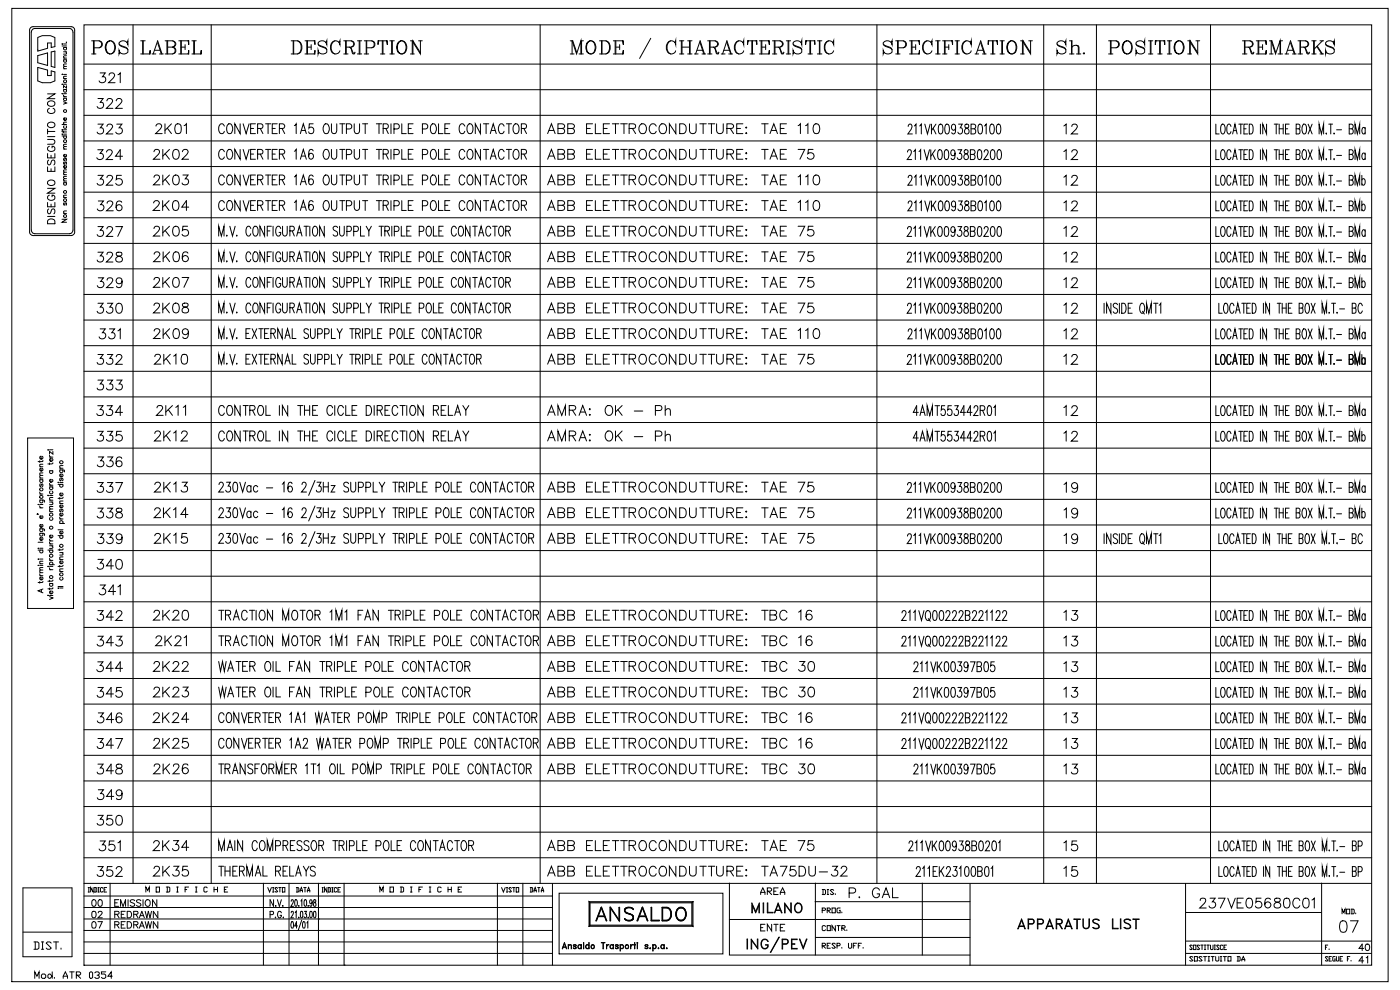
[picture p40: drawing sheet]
<svg xmlns="http://www.w3.org/2000/svg" width="297mm" height="210mm" viewBox="0 0 297 210" stroke-linecap="round" stroke-linejoin="round" font-family="sans-serif">
<g fill="none" stroke="#000" stroke-width=".21">
<path d="M2.5 1.8h292v206.4h-292zM6.5 5.8l.4-.1h8.2a.73 .73 0 0 1 .7 .7v43l-.2 .4-.5 .2h-8.1l-.5-.2-.2-.4v-43.1zM6.9 6.2l.3-.2h7.5a.78 .78 0 0 1 .8 .8v42.2a.74 .74 0 0 1-.8 .6h-7.3a.85 .85 0 0 1-.8-.8v-42zM8 8l1-.4h1.7l.9 .4v1.9l-.7 .2v-1h-.8v1.1l-2.1 .6zM8 14.3l2.1 .6v1.1h.8v-1l.7 .3v1.9l-.9 .3h-1.7l-1-.3zM8 11.8l2.1-.6v2.7l-2.1-.6zM10.1 19.9h1.5l-1.5 1h1.5M10.9 11l.7-.2v3.5l-.7-.2zM13.2 19.9h.1M13.2 17.9h.1M13.2 9.4h.1M13.2 9.8h.9"/>
<path d="M13.2 15.8h.1M13.5 19.9h.6M13.5 19h.6M13.5 17.9h.6M13.5 16.7h.6M13.5 15.8h.6M13.5 14.6h.6M13.5 12.7h.6M13.5 12.3h.6M13.5 11h.6M13.5 10.1h.6M13.5 9.3h.6"/>
<path d="M13.6 19a.32 .32 0 0 0 0 .5 .32 .32 0 0 0 .4 0 .32 .32 0 0 0 0-.5M13.6 12.7a.3 .3 0 0 0 0 .4 .3 .3 0 0 0 .4 0 .3 .3 0 0 0 0-.4M13.6 10.1a.3 .3 0 0 0 0 .4 .3 .3 0 0 0 .4 0 .3 .3 0 0 0 0-.4M13.9 11l.2 .2v.2l-.6 .1M14.1 8.9l-.1 .1M14.1 18.2v.5l-.6-.5v.5M14.1 16.2h-.6v.3l.2 .2M14.1 14.1h-.6v.2l.2 .3M14.1 13.6l-.6 .1 .2 .4M14.1 11.8l-.6 .2 .2 .3M17.8 5.3h273.2v199.4h-273.2zM10.1 39.9h1.5l-1.5 1.1h1.5"/>
<path d="M10.1 35.4v.9h1.5v-.9M10.1 32.6v.9h1.5v-.9M10.1 29.6h1.1a.51 .51 0 0 1 .4 .5 .51 .51 0 0 1-.4 .5h-1.1M10.1 29h1.5M10.1 27.9h1.5M10.1 27.4v1M10.2 38.5a.78 .78 0 0 1 .9-.3 .78 .78 0 0 1 .5 .9 .78 .78 0 0 1-1 .3 .78 .78 0 0 1-.4-.9zM10.2 26.2a.78 .78 0 0 1 .9-.3 .78 .78 0 0 1 .5 .9 .78 .78 0 0 1-1 .3 .78 .78 0 0 1-.4-.9zM10.2 21.7a.78 .78 0 0 1 .9-.3 .78 .78 0 0 1 .5 .9 .78 .78 0 0 1-1 .3 .78 .78 0 0 1-.4-.9zM10.3 34a.56 .56 0 0 0-.2 .5 .56 .56 0 0 0 .4 .5l.7-1h.2l.2 .3-.2 .7M10.5 31a.56 .56 0 0 0-.4 .7 .56 .56 0 0 0 .6 .4 .64 .64 0 0 0 .8-.2 .64 .64 0 0 0-.1-.8l-.4-.1v.4M10.5 23a.56 .56 0 0 0-.4 .6 .56 .56 0 0 0 .6 .5 .64 .64 0 0 0 .8-.2 .64 .64 0 0 0-.1-.9h-.1"/>
<path d="M10.8 32.9v.6M10.8 35.8v.5M13.2 28.5h.1M13.2 27.8l.1 .2h.8M13.2 27.6h.1M13.2 28.8h.9M13.2 26.4h.9M13.5 21.6l.6 .3-.6 .2M13.5 20.2l.3 .3M13.5 38.7h.6M13.5 38.4h.6M13.5 37.1h.6"/>
<path d="M13.5 31.6h.6M13.5 28.4h.6M13.5 27.8v.3M13.5 27.5h.6M13.5 20.8h.6M13.5 20.5h.6M13.6 38.7a.3 .3 0 0 0 0 .5 .3 .3 0 0 0 .4 0 .3 .3 0 0 0 0-.5M13.6 34.3l-.1 .2 .1 .4 .3-.5h.2l-.1 .5M13.6 33.6l-.1 .1v.3h.2l.1-.3 .2-.1v.5M13.6 28.8a.3 .3 0 0 0 0 .5 .3 .3 0 0 0 .4 0 .3 .3 0 0 0 0-.5M13.6 26.7a.3 .3 0 0 0 0 .4 .3 .3 0 0 0 .4 0 .3 .3 0 0 0 0-.4M13.6 20.8a.32 .32 0 0 0 0 .5 .32 .32 0 0 0 .4 0 .32 .32 0 0 0 0-.5"/>
<path d="M14 35.1a.31 .31 0 0 1 .1 .5 .31 .31 0 0 1-.5 0 .31 .31 0 0 1 .1-.5l.1 .6M14 32.8a.31 .31 0 0 1 .1 .4 .31 .31 0 0 1-.5 0 .31 .31 0 0 1 .1-.4l.1 .5M14 25a.29 .29 0 0 1 .1 .4 .29 .29 0 0 1-.5 0 .29 .29 0 0 1 .1-.4l.1 .5M14.1 37.9l-.6 .1 .2 .4M14.1 37.4h-.6v.3l.2 .2M14.1 36.5l-.6 .2 .2 .4M14.1 36l-.6 .1v.2l.2 .2M14.1 31.1l-.6 .1 .2 .4M14.1 30.6h-.6v.3l.2 .2M14.1 25.9h-.6v.3l.2 .2M10.1 42.9v1h1.5v-1M10.1 45.9h1.5"/>
<path d="M10.2 46.7a.89 .89 0 0 1 1.4 .2v.6h-1.5zM10.3 44.3a.56 .56 0 0 0-.2 .6 .56 .56 0 0 0 .4 .4l.7-1h.2l.2 .4-.2 .6M10.5 41.4a.56 .56 0 0 0-.4 .6 .56 .56 0 0 0 .6 .5 .64 .64 0 0 0 .8-.2 .64 .64 0 0 0-.1-.8l-.4-.1v.3M10.8 43.3v.6M13.2 46.5h.9l-.9 .6h.9M13.5 45.3h.6M13.5 41.9h.6M13.6 43l-.1 .2 .1 .3 .3-.4h.2l-.1 .4M14.1 44.7l-.6 .2 .2 .4M14.1 41.4l-.6 .1 .2 .4M5.9 92.9h9.7v36.2h-9.7zM8.4 97.7v.4"/>
<path d="M8.4 99h.7M9 99.3a.33 .33 0 0 1 0 .5 .33 .33 0 0 1-.5 0 .33 .33 0 0 1 .1-.5l.1 .6M9 96.8a.32 .32 0 0 1 .1 .5 .32 .32 0 0 1-.5 0 .32 .32 0 0 1 .1-.5v.6M9.1 98.5h-.6l.1 .5M9.1 97.7l-.2 .2h-.8M10.2 95.5h.1M10.5 96.6v.2l.3 .2M10.5 98.2v.3M10.5 99.8h.7M10.5 97h.7M10.5 95.4h.7M10.7 99.8a.33 .33 0 0 0-.1 .5 .33 .33 0 0 0 .5 0 .33 .33 0 0 0-.1-.5"/>
<path d="M11 97.2a.32 .32 0 0 1 .2 .5 .32 .32 0 0 1-.5 0 .32 .32 0 0 1 .1-.5v.6M11.2 98.2l-.2 .2h-.8M11.2 95.8v.5l-.7-.5v.5M12.7 99.7h.9l.1 .4M12.7 99.3h.7M12.8 99.7a.33 .33 0 0 0 0 .5 .33 .33 0 0 0 .4 0 .33 .33 0 0 0 0-.5M13.4 98.8h-.7v.4l.2 .1M7.9 109l.3 .1M8.1 120h.1M8.1 118.6h.1M8.1 116.7h1M8.1 115h1"/>
<path d="M8.1 116.4h.1M8.1 107h.1M8.4 113.1h.8l.2 .1v.4M8.4 112.2h.8l.2 .1v.3M8.4 107.3l.1 .2 .2 .2M8.4 106.1h.8l.2 .1v.3M8.4 104.4l.1 .2 .2 .2M8.4 119.9h.7M8.4 119.6h.7M8.4 118.6h.7M8.4 116.3h.7M8.4 107.7h.7"/>
<path d="M8.4 107h.7M8.4 104.8h.7M8.4 101.8h.7M8.4 101.4h.7M8.6 116.7a.33 .33 0 0 0-.1 .5 .33 .33 0 0 0 .5 0 .33 .33 0 0 0 0-.5M8.6 113.1a.33 .33 0 0 0-.1 .5 .33 .33 0 0 0 .5 0 .33 .33 0 0 0 0-.5M8.6 112.2a.33 .33 0 0 0-.1 .5 .33 .33 0 0 0 .5 0 .33 .33 0 0 0 0-.5M8.6 106.1a.33 .33 0 0 0-.1 .5 .33 .33 0 0 0 .5 0 .33 .33 0 0 0 0-.5M8.6 102.6l-.2 .2 .2 .4 .2-.5h.3l-.1 .5M8.6 101.8a.33 .33 0 0 0-.1 .4 .33 .33 0 0 0 .5 0 .33 .33 0 0 0 0-.4M9 114a.32 .32 0 0 1 .1 .5 .32 .32 0 0 1-.5 0 .32 .32 0 0 1 .1-.5v.6M9 111.2a.33 .33 0 0 1 0 .5 .33 .33 0 0 1-.5 0 .33 .33 0 0 1 .1-.5l.1 .6"/>
<path d="M9 109.4a.31 .31 0 0 1 0 .5 .31 .31 0 0 1-.5 0 .31 .31 0 0 1 .1-.5l.1 .6M9.1 119l-.6 .1 .1 .5M9.1 100.8l-.6 .1 .1 .5M9.1 100.3h-.6l.1 .5M10.2 116.7h1M10.2 105.1h.1M10.5 118.4v.3l.3 .2M10.5 115v.2l.3 .2M10.5 114.3v.3l.3 .1M10.5 102.5v.3l.3 .1M10.5 119.8h1M10.5 118.9h.7"/>
<path d="M10.5 115.8h.7M10.5 115.4h.7M10.5 114.7h.7M10.5 108.5h.7M10.5 106.5h.7M10.5 106.1h.7M10.5 105.1h.7M10.5 103.3h.7M10.5 102.9h.7M10.7 119.8a.32 .32 0 0 1-.1-.5 .32 .32 0 0 1 .5 0 .32 .32 0 0 1-.1 .5M10.7 116.7a.33 .33 0 0 0-.1 .5 .33 .33 0 0 0 .5 0 .33 .33 0 0 0-.1-.5M10.7 109.8a.33 .33 0 0 0-.1 .5 .33 .33 0 0 0 .5 0 .33 .33 0 0 0-.1-.5"/>
<path d="M10.7 104.2a.33 .33 0 0 0-.1 .4 .33 .33 0 0 0 .5 0 .33 .33 0 0 0-.1-.4M10.7 103.3a.33 .33 0 0 0-.1 .5 .33 .33 0 0 0 .5 0 .33 .33 0 0 0-.1-.5M11 115.8l.2 .4-.7 .1M11 106.5l.2 .2-.1 .3h-.6M11 113.5a.33 .33 0 0 1 .1 .5 .33 .33 0 0 1-.5 0 .33 .33 0 0 1 .1-.5l.1 .6M11 101.7a.32 .32 0 0 1 .2 .5 .32 .32 0 0 1-.5 0 .32 .32 0 0 1 .1-.5v.6M11.2 108h-.7l.2 .5M11.2 107.4l-.7 .1 .2 .5M11.2 105.5l-.7 .1 .2 .5M12.3 113.6h1.1M12.3 112.4h1.1M12.3 102.7h1.1"/>
<path d="M12.3 102.4h.1M12.7 109.7v.2l.2 .2M12.7 105.5v.4M12.7 116.4v.4M12.7 119.9v.4M12.7 118.7h.7M12.7 117.2h.7M12.7 111h1M12.7 110.1h.7M12.7 106.8h.7M12.7 102.4h.7M12.8 113.6a.33 .33 0 0 0 0 .5 .33 .33 0 0 0 .4 0 .33 .33 0 0 0 0-.5"/>
<path d="M12.8 111a.33 .33 0 0 1 0-.5 .33 .33 0 0 1 .4 0 .33 .33 0 0 1 0 .5M12.8 108l-.1 .5h.2l.3-.5 .2 .2-.2 .4M12.8 102.7a.33 .33 0 0 0 0 .5 .33 .33 0 0 0 .4 0 .33 .33 0 0 0 0-.5M12.8 101.4l-.1 .5h.2l.3-.5 .2 .2-.2 .4M13.2 117.2l.2 .3-.1 .2h-.6M13.2 119a.32 .32 0 0 1 .1 .5 .32 .32 0 0 1-.5 0 .32 .32 0 0 1 .1-.5v.6M13.2 112.7a.32 .32 0 0 1 .1 .5 .32 .32 0 0 1-.5 0 .32 .32 0 0 1 .1-.5v.6M13.2 108.8a.32 .32 0 0 1 .1 .5 .32 .32 0 0 1-.5 0 .32 .32 0 0 1 .1-.5v.6M13.2 107.1a.32 .32 0 0 1 .1 .5 .32 .32 0 0 1-.5 0 .32 .32 0 0 1 .1-.5v.6M13.2 104.6a.32 .32 0 0 1 .1 .5 .32 .32 0 0 1-.5 0 .32 .32 0 0 1 .1-.5v.6M13.2 100.6a.32 .32 0 0 1 .1 .5 .32 .32 0 0 1-.5 0 .32 .32 0 0 1 .1-.5v.6M13.4 119.9l-.2 .2h-.9"/>
<path d="M13.4 118.1l-.7 .1v.3l.2 .2M13.4 116.4l-.2 .2h-.9M13.4 106.3h-.7v.4l.2 .1M13.4 105.5l-.2 .2h-.9M8.4 121.7l.1 .3 .2 .1M8.4 123.3v.4M8.4 122.1h.7M8.4 121.5h.7M8.8 125.1v.5M9 122.4a.32 .32 0 0 1 .1 .5 .32 .32 0 0 1-.5 0 .32 .32 0 0 1 .1-.5v.6M9.1 124.9l-1 .4 1 .4M9.1 123.3l-.2 .3h-.8"/>
<path d="M9.1 120.9h-.6l-.1 .3 .2 .3M9.1 120.4h-.6l.1 .5M10.2 126.3h.1M10.2 120.2h.1M10.5 126.6l.7 .2-.7 .4M10.5 120.5v.2l.3 .1M10.5 126.3h.7M10.5 123.1v.3M10.5 124.7v.4M10.5 123.8h.7M10.5 120.8h.7M10.5 120.1h.7"/>
<path d="M10.7 123.8a.33 .33 0 0 0-.1 .5 .33 .33 0 0 0 .5 0 .33 .33 0 0 0-.1-.5M11 125.4a.32 .32 0 0 1 .2 .5 .32 .32 0 0 1-.5 0 .32 .32 0 0 1 .1-.5v.6M11.2 124.6l-.2 .3h-.8M11.2 123l-.2 .3h-.8M12.3 124.4h1.1M12.3 124.8h.1M12.7 124.7h.7M12.7 121.2h.7M12.8 122.5a.33 .33 0 0 0 0 .5 .33 .33 0 0 0 .4 0 .33 .33 0 0 0 0-.5M13.4 120.7h-.7v.2l.2 .3M4.9 197.7h10.4M4.9 188.3h10.4v14.6h-10.4z"/>
<path d="M7.2 199.8h.8l.3 .2v1.1l-.3 .2h-.8M7.5 199.8v1.5M8.8 199.8h.5M9 199.8v1.5M11.4 199.8h1M11.9 199.8v1.5M17.8 190.1h99.4M17.8 192.5h99.4M17.8 194.9h99.4M17.8 197.4h99.4M17.8 199.8h99.4M17.8 187.4h273.1"/>
<path d="M18.7 188.3h.3M18.7 189.2h.3M18.8 188.3v.9M19.6 190.9a.44 .44 0 0 1 .7 .2l.1 .3a.63 .63 0 0 1-.5 .8 .94 .94 0 0 1-.3-1.3zM19.8 188.3v.9l-.6-.9v.9M20 188.3h.4l.1 .1v.7l-.5 .1M20.1 188.3v.9M20.8 188.3h.3M20.8 189.2h.3M20.9 188.3v.9M21 190.9a.45 .45 0 0 1 .7 .2v.3a.58 .58 0 0 1-.5 .8 .9 .9 0 0 1-.2-1.3zM21.8 188.4l-.1-.1-.4 .1v.7l.1 .1 .4-.1"/>
<path d="M22.1 188.7h.2M22.6 188.3h-.5v.9h.5M23.4 187.3v17.4M24.3 191.5h.6M25.2 190.8h-.9v1.4h.9M25.6 192.2v-1.4l.5 1.4 .5-1.4v1.4M27.2 190.8v1.4M28.6 191l-.4-.2-.6 .2 .1 .3 .7 .3 .2 .3v.1l-.4 .2-.6-.2M29.9 191l-.3-.2-.6 .2v.3l.8 .4 .1 .3-.3 .2-.6-.2M30.3 190.8v1.4M30.9 191l.3-.2a.68 .68 0 0 1 .7 .8 .68 .68 0 0 1-.8 .6l-.3-.5zM30.9 189.2v-1.1l.4 .8 .4-.8v1.1"/>
<path d="M33.1 188.1h.7v1.1h-.7zM33.3 190.8v1.4l-1-1.4v1.4M35.3 188.1h.5l.2 .2v.7l-.2 .2h-.5M35.5 188.1v1.1M37.5 189.2h.3M37.5 188.1h.3M37.6 188.1v1.1M39.3 188.7h.3M40 188.1h-.7v1.1M41.5 189.2h.3M41.5 188.1h.3M41.6 188.1v1.1"/>
<path d="M44 188.3l-.2-.2h-.4l-.1 .2v.7l.1 .2h.4l.2-.2M45.4 188.7h.7M45.4 188.1v1.1M46.1 188.1v1.1M47.6 188.7h.3M48.3 188.1h-.7v1.1h.7M55.9 187.3v17.4M56.8 188.3l.4 .9 .4-.9M57.8 188.3h.3M57.8 189.2h.3M58 188.3v.9M58 190.8v1.4l-.7-1.4v1.4"/>
<path d="M58.5 192.1v.1zM58.8 190.8l.5 1.4 .4-1.4M58.9 188.4l-.4-.1-.2 .1 .6 .7-.2 .1-.4-.1M59.1 188.3h.6M59.4 188.3v.9M59.9 188.3h.5v.9h-.5zM60 192.1h.1M61.3 187.3v17.4M61.8 191.2l.1-.4 .3 .1-.1 .7-.4 .6h.6M62.6 190.9l.2-.1a.93 .93 0 0 1 0 1.4l-.3-.6zM62.9 188.3h.4l.1 .1v.7l-.5 .1M63 188.3v.9"/>
<path d="M63.4 192.1v.1zM63.6 189.2l.3-.9 .3 .9M63.6 188.9h.6M63.8 191.1l.2-.3v1.4M64.4 188.3h.5M64.6 190.9h.3l.1 .2v.9l-.2 .2-.3-.2zM64.7 188.3v.9M65.2 189.2l.3-.9 .2 .9M65.2 188.9h.5M65.4 192.1v.1zM66.2 191.3l-.2 .4a.42 .42 0 0 1-.3-.4 .42 .42 0 0 1 .4-.4l.1 1.1-.2 .2-.3-.2M66.6 190.9v.4a.47 .47 0 0 1 .4 .4 .47 .47 0 0 1-.3 .5 .53 .53 0 0 1-.2-.5 .53 .53 0 0 1 .5-.4v-.4z"/>
<path d="M67.6 194.9h.1M67.6 187.3v17.4M68.3 188.3h.3M68.3 189.2h.3M68.4 188.3v.9M69.4 188.3v.9l-.6-.9v.9M69.6 188.3h.4l.1 .1v.7l-.5 .1M69.7 188.3v.9M70.4 188.3h.3M70.4 189.2h.3M70.5 188.3v.9M71.4 188.4l-.1-.1-.4 .1v.7l.1 .1 .4-.1"/>
<path d="M71.7 188.7h.3M72.2 188.3h-.5v.9h.5M73 187.3v17.4M80.6 189.2v-1.1l.3 .8 .4-.8v1.1M82.7 188.1h.8v1.1h-.8zM84.9 188.1h.5l.2 .2v.7l-.2 .2h-.5M85.1 188.1v1.1M87.1 189.2h.3M87.1 188.1h.3M87.2 188.1v1.1M88.9 188.7h.4M89.6 188.1h-.7v1.1"/>
<path d="M91.1 189.2h.3M91.1 188.1h.3M91.2 188.1v1.1M93.6 188.3l-.2-.2h-.4l-.1 .2v.7l.1 .2 .6-.2M95 188.7h.7M95 188.1v1.1M95.7 188.1v1.1M97.2 188.7h.3M97.9 188.1h-.7v1.1h.7M105.5 187.3v17.4M106.4 188.3l.4 .9 .4-.9M107.4 188.3h.3"/>
<path d="M107.4 189.2h.3M107.6 188.3v.9M108.5 188.4l-.4-.1-.2 .1 .6 .7-.2 .1-.4-.1M108.7 188.3h.6M109 188.3v.9M109.5 188.3h.5v.9h-.5zM110.9 187.3v17.4M112.5 188.3h.4l.1 .1v.7l-.1 .1h-.4M112.6 188.3v.9M113.3 189.2l.2-.9 .3 .9M113.3 188.9h.5M114.1 188.3h.4"/>
<path d="M114.3 188.3v.9M114.8 189.2l.3-.9 .2 .9M114.8 188.9h.5M117.2 187.4v17.3M126.5 195.3l1.1-2.8 1.1 2.8M126.9 194.4h1.4M127 194.3h1.2M127.5 192.5h.1l1.1 2.8h-.1l-1-2.7-1.1 2.7h-.1zM129.4 192.5h.1l1.8 2.6v-2.6h.1v2.8h-.1l-1.8-2.6v2.6h-.1zM131.4 192.5v2.8l-1.9-2.8v2.8M132.5 194.8l.8 .4a.66 .66 0 0 0 .9-.3 .66 .66 0 0 0-.4-.9l-1.1-.4a.73 .73 0 0 1-.1-1 .73 .73 0 0 1 1-.1l.5 .1 .2 .3a.93 .93 0 0 0-.9-.4 .93 .93 0 0 0-.8 .7l.3 .3 .8 .3a.79 .79 0 0 1 .7 1 .79 .79 0 0 1-1.2 .5l-.4-.1-.3-.3M132.5 194.8v.1"/>
<path d="M134.3 192.9a.97 .97 0 0 0-1-.5 .97 .97 0 0 0-.8 .8l.4 .4 .7 .3a.73 .73 0 0 1 .7 .9 .73 .73 0 0 1-1 .5l-.8-.4M134.4 192.8a1.29 1.29 0 0 0-1.9 0 .76 .76 0 0 0 .5 .9l.8 .2a.73 .73 0 0 1 .3 1.3 1.33 1.33 0 0 1-1.6-.3M135.2 195.3l1.1-2.8 1.1 2.8M135.6 194.4h1.4M135.7 194.3h1.2M136.2 192.5h.1l1.1 2.8h-.1l-1-2.7-1 2.7h-.2zM138.1 192.5h.2v2.7h1.5v.1h-1.7zM138.1 195.2h1.7M138.2 192.5v2.8h1.6M140.4 192.5h1.1a1.57 1.57 0 0 1 .9 1.4 1.57 1.57 0 0 1-.9 1.4h-1.1zM140.4 192.5h1.1a1.51 1.51 0 0 1 .8 1.4 1.51 1.51 0 0 1-.8 1.3h-1.1M140.5 192.5h1a1.53 1.53 0 0 1 1 1.4 1.53 1.53 0 0 1-1 1.4h-1z"/>
<path d="M140.6 192.6h.9a1.46 1.46 0 0 1 0 2.6h-.9zM143.7 192.8l.5-.3a1.48 1.48 0 0 1 1.4 1 1.48 1.48 0 0 1-.6 1.7l-.3 .1a1.48 1.48 0 0 1-1.3-.9 1.48 1.48 0 0 1 .3-1.6zM143.7 192.9a1.06 1.06 0 0 1 1.3-.2 1.06 1.06 0 0 1 .5 1.3 1.06 1.06 0 0 1-1.1 1.2 1.06 1.06 0 0 1-1-1.3zM143.8 192.7a1.12 1.12 0 0 1 1.3 0 1.12 1.12 0 0 1 .5 1.2 1.12 1.12 0 0 1-.5 1.2 1.12 1.12 0 0 1-1.3 0 1.86 1.86 0 0 1 0-2.4zM143.9 192.8a.97 .97 0 0 1 1.1 0 .97 .97 0 0 1 .4 1.1 .96 .96 0 0 1-.4 1.1 .96 .96 0 0 1-1.2-.2 1.71 1.71 0 0 1 .1-2zM154.7 187.3v15.3h51.1M154.7 195h51.1M158.5 199.2l.1 2.1zM159.3 199.2l1.4 1.8 .1-1.8v2.1l-1.3-1.8-.2 1.8zM159.5 191.5l.8 1.8 .8-1.8v2.1l-.1-1.6-.7 1.6-.7-1.6-.1 1.6zM161.4 189.7v-.4l.4-1 .5 1v.4M161.4 189.3h.9"/>
<path d="M161.4 196.8h.4M161.6 199.5a.74 .74 0 0 1 1.3 .2 .75 .75 0 0 0-.8-.4 .75 .75 0 0 0-.6 .7v.5a.66 .66 0 0 0 .7 .7 .66 .66 0 0 0 .6-.7l-.4-.1h.5a.77 .77 0 0 1-.7 .9 .77 .77 0 0 1-.8-.8zM161.9 191.5l.1 2.1zM162.3 196.1h-.9v1.4h.9M162.8 191.5l.1 2 1.1 .1h-1.2zM162.8 189h.6l.3-.2v-.2l-.3-.3h-.6v1.4M163 189l.7 .7M163.7 196.1v1.4l-.9-1.4v1.4M164.1 189h.5M164.1 196.1h1M164.5 193.1h1.2M164.6 193h1"/>
<path d="M164.6 196.1v1.4M165.1 191.5l.8 2.1-.8-1.7-.8 1.7zM165.1 188.3h-1v1.4h1M165.2 198.8l-1.8 3.2zM165.5 189.7v-.4l.5-1 .5 1v.4M165.5 189.3h1M165.5 196.8h.5M166.4 191.5l1.3 1.8 .2-1.8v2.1l-1.4-1.7-.1 1.7zM166.5 196.1h-1v1.4h1M167.9 199.2h1.2l-1.1 .1v1.9l1.1 .1h-1.2zM168.7 191.9l.2-.3a1 1 0 0 1 1.2 .5 1 1 0 0 1-.2 1.2l-.4 .3a1.06 1.06 0 0 1-.9-.6 1.06 1.06 0 0 1 .1-1.1zM168.9 191.7a.71 .71 0 0 1 1.1 .6 .88 .88 0 0 1-.8 1.2 1.05 1.05 0 0 1-.3-1.8z"/>
<path d="M169.6 199.2l.8 1.8 .8-1.8-.8 2.1zM172.9 191.3h32.9M173 187.3v15.3M173 198.8h32.8M174.4 188.7h.5l.2 .2v.7l-.2 .1h-.5M174.4 193.1h.5l.2-.3-.2-.2h-.5v1M174.6 188.7v1M175.1 196.5l-.2-.2h-.3l-.2 .2v.7l.2 .2h.3l.2-.2M175.5 196.3h.6v1.1h-.6zM175.5 193.1h.5l.1-.3-.1-.2h-.5v1M175.5 189.7h.3M175.5 188.7h.3"/>
<path d="M175.6 188.7v1M175.6 193.1l.5 .5M176.5 192.6h.7v1h-.7zM176.8 188.9l-.1-.2h-.4l-.2 .2 .7 .7-.1 .1h-.4l-.2-.1M177.2 196.3v1.1l-.7-1.1v1.1M177.2 189.6v.1M177.6 196.3h.6M177.9 196.3v1.1M178.2 192.6h-.5l-.1 .2v.6l.1 .2h.5v-.5h-.2M178.6 196.9h.5l.2-.4-.2-.2h-.5v1.1M178.6 193.4v.2M178.8 196.9l.5 .5"/>
<path d="M179.6 197.2v.2M180.1 189.4h.9a.55 .55 0 0 0 .5-.5 .55 .55 0 0 0-.5-.6h-.9v2.1M182.3 190.2v.2l.1-.1M186.5 188.8a.76 .76 0 0 0-.8-.5 .76 .76 0 0 0-.6 .8 .88 .88 0 0 0 .2 1.1 .88 .88 0 0 0 1.2-.1v-.5h-.4M187.1 190.4l.9-2.1 .7 2.1M187.5 189.7h1M189.3 188.3v2.1h1.2M195.7 187.3v15.3M205.8 187.4v17.4M216.1 196.5h1.2M216.2 196.4h1M216.7 194.9l.8 2.1-.8-1.8-.8 1.8z"/>
<path d="M218.2 195.9l1-.1v-.7l-1-.1-.1 2v-2.1h.9l.4 .4v.3l-.4 .4h-.8M220.2 195.9l1-.1v-.7l-1-.1-.1 2v-2.1h.9l.3 .2 .1 .5-.2 .3-1 .1M222.1 196.5h1.2M222.2 196.4h1M222.7 194.9l.7 2.1-.7-1.8-.8 1.8zM224.2 195.9l.9-.1v-.7l-.9-.1-.2 2v-2.1h.9a.55 .55 0 0 1 .5 .6 .55 .55 0 0 1-.5 .5h-.7M224.6 196l.8 1-.6-1M226 196.5h1.2M226.1 196.4h1M226.6 194.9l.8 2.1-.8-1.8-.8 1.8zM227.8 194.9l1.3 .1zM228.4 195v2l.1-2"/>
<path d="M229.7 194.9l.2 1.8 .4 .2 .6-.2 .1-1.8 .1 1.5a.69 .69 0 0 1-.7 .6 .69 .69 0 0 1-.7-.6zM232 195a.98 .98 0 0 1 1.2 .2h-.2a.66 .66 0 0 0-1.1 .2l.3 .3a.96 .96 0 0 1 1 1 .93 .93 0 0 1-1.4 0l.5 .2 .7-.1 .1-.4a1.12 1.12 0 0 0-1.1-.7 .44 .44 0 0 1 0-.7zM236 194.9l.1 2 1.1 .1h-1.2zM237.7 194.9l.1 2.1zM238.4 195.2a.97 .97 0 0 1 1.5 0h-.3a.78 .78 0 0 0-1.1 0l.2 .4 .7 .3a.6 .6 0 0 1 .2 1 .98 .98 0 0 1-1.2-.2h.3a.78 .78 0 0 0 1 0l-.1-.5-.9-.5zM240.3 194.9l1.3 .1zM240.9 195v2l.1-2M251.5 187.4v17.3M251.6 193.5h28.7M251.6 199.6h39.4M254.6 191l.2-.4 .6-.1a.48 .48 0 0 1 .3 .8l-1.2 1.3h1.4M256.7 190.5h1.1l-.6 .8a.7 .7 0 0 1 .5 1.1 .7 .7 0 0 1-1.2-.2"/>
<path d="M258.4 190.5h1.5l-1 2.1M260.5 190.5l.7 2.1 .8-2.1M262.4 191.5h.8M263.7 190.5h-1.3v2.1h1.3M264.6 190.6a.72 .72 0 0 1 1 .3 1.07 1.07 0 0 1-.7 1.7 1.34 1.34 0 0 1-.3-2zM267.5 190.5h-1l-.1 .9a.73 .73 0 0 1 1.1 0 .73 .73 0 0 1-.1 1.1 .73 .73 0 0 1-1.1-.3M269.5 190.8a.65 .65 0 0 0-.9-.2 1.2 1.2 0 0 0 .4 2 .65 .65 0 0 0 .6-.7 .65 .65 0 0 0-.6-.6 .65 .65 0 0 0-.7 .6M270.5 190.6a.42 .42 0 0 0 .2 .7 .77 .77 0 0 1 .8 .2 .77 .77 0 0 1 .1 .9 .74 .74 0 0 1-.9 .2 .74 .74 0 0 1-.4-.7 1.35 1.35 0 0 1 1.2-.7l.1-.4a.84 .84 0 0 0-1.1-.2zM272.6 190.6a.72 .72 0 0 1 .9 .3 1.08 1.08 0 0 1-.6 1.7 .93 .93 0 0 1-.6-1.2zM275.7 191a.76 .76 0 0 0-.8-.5 .76 .76 0 0 0-.7 .8 .93 .93 0 0 0 .3 1 .93 .93 0 0 0 .9 .2l.3-.4M276.6 190.6a.72 .72 0 0 1 1 .3 1.94 1.94 0 0 1-.2 1.6 .65 .65 0 0 1-1-.3 1.64 1.64 0 0 1 .2-1.6zM278.3 190.9l.5-.4v2.1"/>
<path d="M280.4 187.3v17.4M284.5 195.4a.8 .8 0 0 1 1.1 .4 2.19 2.19 0 0 1-.2 1.8 .8 .8 0 0 1-1.1-.3 2.22 2.22 0 0 1 .2-1.9zM284.7 193.8v-1l.3 .7 .3-.7v1M285.6 192.8h.7v1h-.7zM286.5 195.3h1.6l-1.2 2.4M286.6 192.8h.5l.2 .2v.7l-.2 .1h-.5M286.8 192.8v1M287.6 193.7v.1M7.4 207.5v-1.4l.4 1 .5-1v1.4M8.8 201.3h.5M9 206.6h.5l.2 .2v.5l-.2 .2h-.5l-.2-.2v-.5zM10.2 206.8l.4-.2 .5 .5-.5 .4h-.2l-.2-.2z"/>
<path d="M10.9 200l-.3-.2h-.5l-.3 .2 1.1 1.1-.3 .2h-.5l-.3-.2M11.1 206.1v1.4M11.5 207.3v.2M12.9 201.1v.2M13.4 207.5v-.4l.5-1 .4 1v.4M13.4 207.1h.9M14.8 206.1h.9M15.2 206.1v1.4M16.2 206.8h.7l.2-.2v-.2l-.2-.3h-.7v1.4M16.4 206.8l.7 .7M17.8 202.2h99.4M19 206.4l.2-.3 .4 .3v.9l-.2 .2-.4-.2z"/>
<path d="M20.1 206.4l.3-.3h.4l.3 .3v.2l-.5 .2M20.8 206.8l.3 .3v.2l-.3 .2h-.4l-.3-.2M22.4 206.1h-.9v.5h.7l.2 .2v.5l-.2 .2h-.5l-.2-.2M23.8 207.1h-.9l.7-1v1.4M73 204.7h.1M166 200.2l1-.1v-.7l-1-.1-.1 2v-2.1h.9l.3 .2a.57 .57 0 0 1-.3 .9h-.8M168 200.2h.6l-.6 .1M174.4 200.6h.5l.2-.3-.2-.2h-.5v1M174.6 200.6l.5 .5M175.5 200.6h.3M176.1 200.1h-.6v1h.6M177.2 200.3l-.2-.2h-.3l-.2 .2 .7 .7-.2 .1h-.3l-.2-.1"/>
<path d="M177.6 200.6h.4l.2-.3-.2-.2h-.4v1M178.6 201v.1M180 200.1v.9l.2 .1h.3l.2-.1v-.9M181 200.6h.4M181.7 200.1h-.7v1M182.1 200.6h.3M182.7 200.1h-.6v1M183.1 201v.1M251.6 202.2h39.3M252.9 200.6l-.1-.1-.4 .1 .5 .7-.1 .1-.4-.1M253 203l-.1-.1-.5 .1 .6 .7-.1 .1-.5-.1M253.2 200.5h.5v.9h-.5z"/>
<path d="M253.4 202.9h.6v.9h-.6zM254.5 200.6l-.2-.1-.4 .1 .6 .7-.2 .1-.4-.1M254.7 200.5h.5M255 203l-.2-.1-.5 .1 .7 .7-.2 .1-.5-.1M255 200.5v.9M255.3 202.9h.6M255.5 200.5h.3M255.5 201.4h.3M255.6 200.5v.9M255.6 202.9v.9M256 200.5h.5M256.3 200.5v.9"/>
<path d="M256.3 202.9h.3M256.3 203.8h.3M256.4 202.9v.9M256.8 200.5v.8l.1 .1 .4-.1v-.8M256.9 202.9h.7M257.2 202.9v.9M257.6 200.5h.2M257.6 201.4h.2M257.7 200.5v.9M257.9 202.9v.8l.2 .1 .5-.1v-.8M258.6 200.6l-.4-.1-.1 .1 .5 .7-.1 .1-.4-.1M258.9 202.9h.3"/>
<path d="M258.9 203.8h.3M259 202.9v.9M259.4 200.6l-.1-.1-.4 .1v.7l.1 .1 .4-.1M259.5 202.9h.7M259.6 200.9h.3M259.8 202.9v.9M260.2 200.5h-.6v.9h.6M260.5 202.9h.6v.9h-.6zM262.4 202.9h.5l.2 .1v.7l-.2 .1h-.5M262.6 202.9v.9M263.4 203.8l.3-.9 .4 .9M263.4 203.5h.7"/>
<path d="M281.2 200.9h.2M281.7 203l-.1-.1-.4 .1 .5 .7-.1 .1-.4-.1M281.7 200.5h-.5v.9M281.9 203.4h.3M281.9 201.3v.1M282.4 202.9h-.5v.9h.5M283.2 202.9h-.4l-.1 .1 .1 .8h.4l-.1-.4M283.5 202.9l.1 .9 .4-.1v-.8M284.3 203.4h.2M284.8 202.9h-.5v.9h.5M285.8 203.4h.3M286.3 202.9h-.5v.9"/>
<path d="M286.6 203.7v.1M289.3 201.2h-1l.7-.9v1.3M289.3 203.8h-1l.7-.9v1.4M289.8 200.3h.3a.73 .73 0 0 1 .5 .7 .73 .73 0 0 1-.6 .6 .87 .87 0 0 1-.2-1.3zM289.8 203.1l.3-.2v1.4"/>
<circle cx="13.8" cy="17.2" r=".34"/>
<circle cx="13.8" cy="23.5" r=".33"/>
<circle cx="13.8" cy="29.9" r=".33"/>
<circle cx="13.8" cy="42.5" r=".33"/>
<circle cx="13.8" cy="40.7" r=".33"/>
<circle cx="13.8" cy="45.8" r=".33"/>
<circle cx="13" cy="98.1" r=".34"/>
<circle cx="8.8" cy="105.4" r=".33"/>
<circle cx="8.8" cy="103.8" r=".34"/>
<circle cx="10.8" cy="109.1" r=".34"/>
<circle cx="10.8" cy="111.9" r=".33"/>
<circle cx="10.8" cy="117.9" r=".34"/>
<circle cx="13" cy="115.8" r=".34"/>
<circle cx="10.8" cy="122.4" r=".33"/>
<circle cx="13" cy="121.8" r=".34"/>
</g>
<g fill="#fff" stroke="#000" stroke-width=".21">
<path d="M146.8 191.5l.2-.2v5.2l-.2-.3z"/>
<path d="M125.2 196.2h21.6l.2 .3h-22z"/>
<path d="M125 191.3l.2 .2v4.7l-.2 .3z"/>
<path d="M125 191.3h22l-.2 .2h-21.6z"/>
</g>
<g fill="none" stroke="#000" stroke-width=".21">
<path d="M17.8 13.6h273.2M17.8 19h273.2M19.4 8.7h1.6a.74 .74 0 0 1 .7 .7 .74 .74 0 0 1-.7 .7h-1M19.4 11.4h1M19.8 8.7v2.7M20 8.7v2.7M21 8.7a.77 .77 0 0 1 .6 .7 .77 .77 0 0 1-.6 .7M21.2 15.5h1.1l-.6 .8a.67 .67 0 0 1 .7 .7 .67 .67 0 0 1-.9 .5l-.5-.3M23.1 16l.1-.3a.67 .67 0 0 1 .9-.1l.1 .1a.64 .64 0 0 1-.2 .9l-1 .9h1.4M23.3 8.7a1.49 1.49 0 0 0-1 1.3 1.49 1.49 0 0 0 1 1.4 1.41 1.41 0 0 0 1.2-1.4 1.41 1.41 0 0 0-1.2-1.3 1.59 1.59 0 0 0 0 2.7M23.5 8.7a1.59 1.59 0 0 1 0 2.7M25 15.9l.5-.4v2"/>
<path d="M25.3 9.3l.2 .3 1.5 .6 .1 .9a1.06 1.06 0 0 1-1 .3 1.06 1.06 0 0 1-.8-.7v.7l.1-.3M27 9.1l.1-.4v.8a.96 .96 0 0 0-.8-.9 .96 .96 0 0 0-1 .7l.2 .4 1.3 .5 .3 .3M28.2 5.3v182.1M29.8 11.4h2.1v-.7l-.2 .7M29.8 8.7h1M30.3 8.7v2.7M30.4 8.7v2.7M32.2 11.4h.9M32.5 11.4l.9-2.7 1 2.7M32.8 10.7h1.2M33.4 9.1l.8 2.3M33.8 11.4h.8"/>
<path d="M35 8.7h1.6a.72 .72 0 0 1 .7 .8l-.3 .4-.4 .1M35.4 8.7v2.7M35.6 10h1a.72 .72 0 0 1 .7 .7 .72 .72 0 0 1-.7 .7h-1.6M35.6 8.7v2.7M36.6 8.7a.68 .68 0 0 1 .6 .6 .68 .68 0 0 1-.6 .7M36.6 10a.75 .75 0 0 1 .6 .7 .75 .75 0 0 1-.6 .7M37.9 8.7h2.1v.8l-.1-.8M37.9 11.4h2.1v-.7l-.1 .7M38.3 8.7v2.7M38.5 10h.8M38.5 8.7v2.7M39.3 9.5v1"/>
<path d="M40.7 11.4h2v-.7l-.1 .7M40.7 8.7h.9M41.1 8.7v2.7M41.2 8.7v2.7M44.8 5.3v182.1M61.8 8.7h1.3a1.49 1.49 0 0 1 1 1.3 1.49 1.49 0 0 1-1 1.4h-1.3M62.2 8.7v2.7M62.3 8.7v2.7M63.1 8.7a1.6 1.6 0 0 1 0 2.7M64.7 8.7h2.1v.8l-.1-.8M64.7 11.4h2.1v-.7l-.1 .7M65.1 8.7v2.7"/>
<path d="M65.2 8.7v2.7M65.2 10h.8M66 9.5v1M67.5 9.3l.2 .3 1.4 .5 .2 .4v.6a1.03 1.03 0 0 1-1 .3 1.03 1.03 0 0 1-.8-.7v.7l.1-.3M69.2 9.1l.1-.4v.8a.94 .94 0 0 0-.8-.9 .94 .94 0 0 0-1 .7l.2 .4 1.4 .5 .2 .3M71 8.7a1.57 1.57 0 0 0 0 2.7M72 9.1l.1 .4v-.8l-.1 .4a1.01 1.01 0 0 0-1.2-.4 1.01 1.01 0 0 0-.7 1 1.2 1.2 0 0 0 .3 1.4 1.2 1.2 0 0 0 1.3 .2l.4-.5M72.9 8.7h1.6l.4 .1a.67 .67 0 0 1 0 1.1l-1.5 .1M72.9 11.4h.9M73.3 8.7v2.7M73.4 8.7v2.7M74.1 10l.4 .2 .4 1h.4"/>
<path d="M74.4 10.1l.5 1.3h.2l.2-.3M74.5 8.7a.68 .68 0 0 1 .6 .6 .68 .68 0 0 1-.6 .7M75.8 11.4h.9M75.8 8.7h.9M76.2 8.7v2.7M76.3 8.7v2.7M77.3 8.7h1.5a.75 .75 0 0 1 .7 .5 .75 .75 0 0 1-.2 .8l-1.5 .1M77.3 11.4h.9M77.7 8.7v2.7M77.8 8.7v2.7M78.8 8.7a.77 .77 0 0 1 .6 .7 .77 .77 0 0 1-.6 .7M80.3 8.7l-.1 .8v-.8h2v.8l-.2-.8"/>
<path d="M80.7 11.4h.9M81.1 8.7v2.7M81.2 8.7v2.7M82.7 11.4h.9M82.7 8.7h.9M83.1 8.7v2.7M83.2 8.7v2.7M85.1 8.7a1.51 1.51 0 0 0-.9 1.3 1.51 1.51 0 0 0 .9 1.4 1.46 1.46 0 0 0 1.2-1.1 1.46 1.46 0 0 0-.5-1.5 1.02 1.02 0 0 0-1.1 .1 1.02 1.02 0 0 0-.4 1 1.51 1.51 0 0 0 .8 1.5M85.3 8.7a1.59 1.59 0 0 1 0 2.7M87.1 11.4h.8M87.1 8.7h.5M87.5 8.7v2.7"/>
<path d="M88.8 8.7h.8M89.2 11.2l-1.6-2.5v2.7M89.2 8.7v2.7l-1.6-2.5M114.6 5.3v182.1M121 11.4h.8M121 8.7h.5l.8 2.4M121.4 11.4v-2.7l.9 2.7 .9-2.7v2.7M122.8 11.4h1M123.2 8.7h.6M123.4 8.7v2.7M125.2 8.7a1.51 1.51 0 0 0-.9 1.3 1.51 1.51 0 0 0 .9 1.4 1.46 1.46 0 0 0 1.2-1.1 1.46 1.46 0 0 0-.5-1.5 1.09 1.09 0 0 0-1.3 .2 1.09 1.09 0 0 0-.2 1.2 1.19 1.19 0 0 0 .8 1.2M125.5 8.7a1.63 1.63 0 0 1 0 2.7"/>
<path d="M127.2 8.7h1.3a1.49 1.49 0 0 1 1 1.3 1.49 1.49 0 0 1-1 1.4h-1.3M127.6 8.7v2.7M127.7 8.7v2.7M128.5 8.7a1.6 1.6 0 0 1 0 2.7M130.1 8.7h2.1v.8l-.1-.8M130.1 11.4h2.1v-.7l-.1 .7M130.5 8.7v2.7M130.6 10h.8M130.6 8.7v2.7M131.4 9.5v1M138 8.1l-2.3 4.3M142.3 8.7a1.6 1.6 0 0 0 0 2.7"/>
<path d="M143.2 9.1l.1 .4v-.8l-.1 .4a1.03 1.03 0 0 0-1.1-.4 1.03 1.03 0 0 0-.7 1 1.22 1.22 0 0 0 .2 1.3 1.22 1.22 0 0 0 1.3 .3l.4-.5M144.1 11.4h1M144.1 8.7h1M144.5 8.7v2.7M144.7 10h1.6M144.7 8.7v2.7M145.9 11.4h.9M145.9 8.7h.9M146.3 8.7v2.7M146.4 8.7v2.7M147.3 11.4h.8M147.6 11.4l.9-2.7 .9 2.7"/>
<path d="M147.8 10.7h1.2M148.5 9.1l.8 2.3M148.9 11.4h.8M150.1 8.7h1.6a.72 .72 0 0 1 .7 .8l-.3 .4-.4 .1h-1.1M150.1 11.4h.9M150.5 8.7v2.7M150.6 8.7v2.7M151.3 10l.4 .2 .4 1h.4M151.6 10.1l.5 1.3h.3l.1-.3M151.7 8.7a.68 .68 0 0 1 .5 .6 .68 .68 0 0 1-.5 .7M153 11.4h.8M153.3 11.4l.9-2.7 .9 2.7"/>
<path d="M153.5 10.7h1.2M154.2 9.1l.8 2.3M154.6 11.4h.8M156.7 8.7a1.6 1.6 0 0 0 0 2.7M157.7 9.1l.1 .4v-.8l-.1 .4a1.03 1.03 0 0 0-1.2-.4 1.03 1.03 0 0 0-.7 1 1.22 1.22 0 0 0 .3 1.3 1.22 1.22 0 0 0 1.3 .3l.4-.5M158.7 8.7l-.1 .8v-.8h1.9v.8l-.1-.8M159.1 11.4h.9M159.5 8.7v2.7M159.6 8.7v2.7M161.1 8.7h2.1v.8l-.1-.8M161.1 11.4h2.1v-.7l-.1 .7M161.5 8.7v2.7"/>
<path d="M161.6 10h.8M161.6 8.7v2.7M162.4 9.5v1M163.9 8.7h1.6a.72 .72 0 0 1 .6 .8l-.3 .4-.3 .1h-1.1M163.9 11.4h.9M164.3 8.7v2.7M164.4 8.7v2.7M165.1 10l.4 .2 .3 1h.5M165.3 10.1l.5 1.3h.3l.2-.3M165.5 8.7a.68 .68 0 0 1 .5 .6 .68 .68 0 0 1-.5 .7M166.8 11.4h.9M166.8 8.7h.9"/>
<path d="M167.2 8.7v2.7M167.3 8.7v2.7M168.2 9.3l.3 .3 1.5 .6 .1 .9a1.03 1.03 0 0 1-1.1 .3 1.03 1.03 0 0 1-.8-.7v.7l.2-.3M170 9.1l.1-.4v.8a.94 .94 0 0 0-.9-.9 .94 .94 0 0 0-1 .7l.3 .4 1.3 .5 .3 .3M171 8.7l-.1 .8v-.8h2v.8l-.1-.8M171.4 11.4h.9M171.8 8.7v2.7M171.9 8.7v2.7M173.4 11.4h.9M173.4 8.7h.9M173.8 8.7v2.7M173.9 8.7v2.7"/>
<path d="M175.8 8.7a1.57 1.57 0 0 0 0 2.7M176.7 9.1l.1 .4v-.8l-.1 .4a1.01 1.01 0 0 0-1.1-.4 1.01 1.01 0 0 0-.7 1 1.2 1.2 0 0 0 .2 1.4 1.2 1.2 0 0 0 1.4 .2l.3-.5M186 5.3v182.1M187.4 9.3l.2 .3 1.5 .6 .1 .9a1.06 1.06 0 0 1-1 .3 1.06 1.06 0 0 1-.8-.7v.7l.1-.3M189.1 9.1l.1-.4v.8a.96 .96 0 0 0-.8-.9 .96 .96 0 0 0-1 .7l.2 .4 1.3 .5 .3 .3M190 8.7h1.6a.74 .74 0 0 1 .7 .7 .74 .74 0 0 1-.7 .7h-1.1M190 11.4h.9M190.4 8.7v2.7M190.5 8.7v2.7M191.6 8.7a.77 .77 0 0 1 .6 .7 .77 .77 0 0 1-.6 .7M192.9 8.7h2.2v.8l-.2-.8M192.9 11.4h2.2v-.7l-.2 .7"/>
<path d="M193.3 8.7v2.7M193.5 10h.7M193.5 8.7v2.7M194.2 9.5v1M196.6 8.7a1.57 1.57 0 0 0 0 2.7M197.6 9.1l.1 .4v-.8l-.1 .4a1.01 1.01 0 0 0-1.2-.4 1.01 1.01 0 0 0-.7 1 1.2 1.2 0 0 0 .3 1.4 1.2 1.2 0 0 0 1.3 .2l.4-.5M198.5 11.4h.9M198.5 8.7h.9M198.9 8.7v2.7M199 8.7v2.7M200 8.7h2.1v.8l-.2-.8M200 11.4h.9"/>
<path d="M200.3 8.7v2.7M200.5 10h.8M200.5 8.7v2.7M201.3 9.5v1M202.6 11.4h.9M202.6 8.7h.9M203 8.7v2.7M203.1 8.7v2.7M205 8.7a1.6 1.6 0 0 0 0 2.7M205.9 9.1l.1 .4v-.8l-.1 .4a1.03 1.03 0 0 0-1.2-.4 1.03 1.03 0 0 0-.7 1 1.2 1.2 0 0 0 .3 1.4 1.2 1.2 0 0 0 1.3 .2l.4-.5M206.8 11.4h.8M207.1 11.4l.9-2.7 1 2.7"/>
<path d="M207.4 10.7h1.2M208 9.1l.8 2.3M208.4 11.4h.8M209.7 8.7l-.1 .8v-.8h2v.8l-.1-.8M210.1 11.4h1M210.5 8.7v2.7M210.7 8.7v2.7M212.1 11.4h.9M212.1 8.7h.9M212.5 8.7v2.7M212.7 8.7v2.7M214.5 8.7a1.51 1.51 0 0 0-.9 1.3 1.51 1.51 0 0 0 .9 1.4 1.46 1.46 0 0 0 1.2-1.1 1.46 1.46 0 0 0-.5-1.5 1 1 0 0 0-1.1 .1 1 1 0 0 0-.4 1 1.55 1.55 0 0 0 .8 1.5"/>
<path d="M214.8 8.7a1.63 1.63 0 0 1 0 2.7M216.5 11.4h.8M216.5 8.7h.5M216.9 8.7v2.7M218.2 8.7h.8M218.6 11.2l-1.6-2.5v2.7M218.6 8.7v2.7l-1.6-2.5M221.4 5.3v182.1M224.2 9.3l.3 .3 1.5 .6 .1 .9a1.06 1.06 0 0 1-1.1 .3 1.06 1.06 0 0 1-.8-.7v.7l.2-.3M226 9.1l.1-.4v.8a.96 .96 0 0 0-.9-.9 .96 .96 0 0 0-1 .7l.3 .4 1.3 .5 .3 .3M226.9 11.4h.9M226.9 8.7h.5v2.7"/>
<path d="M227.3 8.7v2.7M227.4 10a.9 .9 0 0 1 1.5 0v1.4M228.4 9.6l.3 .4v1.4M228.4 11.4h.9M229.8 11.3h.2l-.1 .1zM232.6 5.3v182.1M235.2 8.7h1.5a.74 .74 0 0 1 .8 .7 .74 .74 0 0 1-.8 .7h-1M235.2 11.4h.9M235.5 8.7v2.7M235.7 8.7v2.7M236.7 8.7a.77 .77 0 0 1 .6 .7 .77 .77 0 0 1-.6 .7M239 8.7a1.49 1.49 0 0 0-1 1.3 1.49 1.49 0 0 0 1 1.4 1.43 1.43 0 0 0 .9-2.3 .86 .86 0 0 0-.9-.5 .86 .86 0 0 0-.7 .7 1.57 1.57 0 0 0 .7 2.1"/>
<path d="M239.3 8.7a1.59 1.59 0 0 1 0 2.7M241 9.3l.2 .3 1.5 .6 .1 .9a1.03 1.03 0 0 1-1 .3 1.03 1.03 0 0 1-.8-.7v.7l.1-.3M242.7 9.1l.1-.4v.8a.94 .94 0 0 0-.8-.9 .94 .94 0 0 0-1 .7l.2 .4 1.4 .5 .2 .3M243.6 11.4h.9M243.6 8.7h.9M244 8.7v2.7M244.2 8.7v2.7M245.2 8.7l-.1 .8v-.8h2v.8l-.2-.8M245.6 11.4h.9M246 8.7v2.7M246.1 8.7v2.7M247.6 11.4h.9"/>
<path d="M247.6 8.7h.9M248 8.7v2.7M248.1 8.7v2.7M250 8.7a1.51 1.51 0 0 0-1 1.3 1.51 1.51 0 0 0 1 1.4 1.46 1.46 0 0 0 1.2-1.1 1.46 1.46 0 0 0-.6-1.5 1.09 1.09 0 0 0-1.2 .2 1.09 1.09 0 0 0-.2 1.2 1.19 1.19 0 0 0 .8 1.2M250.3 8.7a1.63 1.63 0 0 1 0 2.7M252 11.4h.8M252 8.7h.5M252.4 8.7v2.7M253.7 8.7h.8M254.1 11.2l-1.6-2.5v2.7M254.1 8.7v2.7l-1.6-2.5M256.8 5.3v182.1"/>
<path d="M263.6 8.7h1.5l.5 .1a.67 .67 0 0 1 0 1.1l-1.5 .1M263.6 11.4h.9M264 8.7v2.7M264.1 8.7v2.7M264.8 10l.3 .2 .5 1h.4M265 10.1l.6 1.3h.2l.2-.3M265.1 8.7a.68 .68 0 0 1 .6 .6 .68 .68 0 0 1-.6 .7M266.5 8.7h2.1v.8l-.1-.8M266.5 11.4h2.1v-.7l-.1 .7M266.9 8.7v2.7M267 10h.8M267 8.7v2.7"/>
<path d="M267.8 9.5v1M269.3 11.4h.8M269.3 8.7h.5l.8 2.4M269.7 11.4v-2.7l.9 2.7 .9-2.7v2.7M271.1 11.4h1M271.5 8.7h.6M271.6 8.7v2.7M272.6 11.4h.8M272.8 11.4l1-2.7 .9 2.7M273.1 10.7h1.2M273.8 9.1l.8 2.3M274.2 11.4h.8"/>
<path d="M275.3 8.7h1.6l.5 .1a.67 .67 0 0 1 0 1.1l-1.5 .1M275.3 11.4h1M275.8 8.7v2.7M275.9 8.7v2.7M276.5 10l.4 .2 .5 1h.3M276.8 10.1l.6 1.3h.2l.1-.3M276.9 8.7a.68 .68 0 0 1 .6 .6 .68 .68 0 0 1-.6 .7M278.3 11.4h.9M278.3 8.7h.9M278.7 8.7v2.7M278.8 8.7v2.7M279.3 9.9l1.1 1.5"/>
<path d="M279.5 9.9l1 1.5M280 11.4h.8M280 8.7h.8M280.5 8.7l-1.7 1.7M281.2 9.3l.2 .3 1.4 .5 .2 .4v.6a1.03 1.03 0 0 1-1 .3 1.03 1.03 0 0 1-.8-.7v.7l.1-.3M282.9 9.1l.1-.4v.8a.94 .94 0 0 0-.8-.9 .94 .94 0 0 0-1 .7l.2 .4 1.4 .5 .2 .3M17.8 24.5h273.2M17.8 29.9h273.2M17.8 35.3h273.2M20.7 31.8h1.1l-.6 .7a.71 .71 0 0 1 .6 1.2 .71 .71 0 0 1-1.3-.2M20.8 20.9h1.1l-.6 .8a.66 .66 0 0 1 .7 .8 .66 .66 0 0 1-.9 .5l-.3-.1-.2-.3M20.8 26.3h1.1l-.6 .8a.69 .69 0 0 1 .5 1.1 .69 .69 0 0 1-1.2-.2"/>
<path d="M20.8 37.2h1.1l-.6 .8a.7 .7 0 0 1 .6 1 .7 .7 0 0 1-1.2 .1l-.1-.2M22.6 32.3v-.1a.66 .66 0 0 1 1-.3l.2 .5-.3 .5-1 .9h1.4M22.7 21.4l.2-.4a.67 .67 0 0 1 1 .3l-.3 .7-1 1h1.4M22.7 26.8l.2-.4a.67 .67 0 0 1 1 .3l-.3 .7-1 1h1.4M22.7 37.7l.1-.3a.66 .66 0 0 1 1.1 .2l-.3 .7-1 1h1.4M24.7 21.4l.3-.5 .6 .1a.46 .46 0 0 1 .2 .7l-1.2 1.3h1.4M24.8 26.3h1.1l-.6 .8a.71 .71 0 0 1 .5 1.1 .71 .71 0 0 1-1.2-.2M25.8 37.2h-1l-.1 .9a.75 .75 0 0 1 1.1 0 .75 .75 0 0 1-.2 1.1 .75 .75 0 0 1-1-.3M26 33.1h-1.5l1-1.3v2M32.7 32.2l.1-.4a.67 .67 0 0 1 1 .1 .7 .7 0 0 1-.3 .9l-.9 1h1.3M32.7 37.6l.1-.4a.67 .67 0 0 1 1 .1 .7 .7 0 0 1-.3 .9l-.9 1h1.3M33.1 26.8v-.2a.66 .66 0 0 1 1-.2l.1 .1a.64 .64 0 0 1-.2 .9l-1 .9h1.4"/>
<path d="M34.5 31.7v2.1M34.5 37.1v2.1M35 26.3v2M35 32.6l.9 1.2M35 38l.9 1.2M35.5 27.2l.9 1.1M35.9 31.7l-1.4 1.4M35.9 37.1l-1.4 1.4M36.4 26.3l-1.4 1.4M36.9 31.8a.67 .67 0 0 1 1 .3 1.33 1.33 0 0 1-.5 1.7h-.2a1.29 1.29 0 0 1-.3-2zM36.9 37.2a.67 .67 0 0 1 1 .3 1.33 1.33 0 0 1-.5 1.7h-.2a1.29 1.29 0 0 1-.3-2zM37.4 26.4a.71 .71 0 0 1 1 .2 2 2 0 0 1-.2 1.7 .72 .72 0 0 1-1-.3 1.76 1.76 0 0 1 .2-1.6z"/>
<path d="M38.7 32.2v-.1a.66 .66 0 0 1 1-.3l.1 .1a.64 .64 0 0 1-.2 .9l-1 1h1.4M38.8 37.1h1.1l-.6 .8a.66 .66 0 0 1 .7 .8 .66 .66 0 0 1-.9 .5l-.4-.2-.1-.2M39.1 26.6l.4-.3v2M47.6 26.8a.57 .57 0 0 0-.9-.4 1.35 1.35 0 0 0 .2 1.9 .55 .55 0 0 0 .7-.5M47.6 32.2a.57 .57 0 0 0-.9-.4 1.35 1.35 0 0 0 .2 2 .61 .61 0 0 0 .7-.5M47.6 37.6a.57 .57 0 0 0-.9-.4 1.35 1.35 0 0 0 .2 2 .61 .61 0 0 0 .7-.5M48.4 26.4l.1-.1a1 1 0 0 1 .7 1.5 .6 .6 0 0 1-.7 .5 .6 .6 0 0 1-.4-.7l.1-.8zM48.4 31.8l.1-.1a1 1 0 0 1 .7 1.6 .6 .6 0 0 1-.7 .5 .6 .6 0 0 1-.4-.8l.1-.8zM48.4 37.2l.1-.1a1 1 0 0 1 .7 1.6 .6 .6 0 0 1-.7 .5 .6 .6 0 0 1-.4-.8l.1-.8zM50.9 26.3v2l-1.1-2v2M50.9 31.7v2.1l-1.1-2.1v2.1M50.9 37.1v2.1l-1.1-2.1v2.1"/>
<path d="M51.6 26.3l.6 2 .6-2M51.6 31.7l.6 2.1 .6-2.1M51.6 37.1l.6 2.1 .6-2.1M53.2 27.2h.6M53.2 32.7h.6M53.2 38.1h.6M54.2 26.3h-1v2h1M54.2 31.7h-1v2.1h1M54.2 37.1h-1v2.1h1M54.6 27.2h.8a.51 .51 0 0 0 .4-.4 .51 .51 0 0 0-.4-.5h-.8v2M54.6 32.7h.8a.51 .51 0 0 0 .4-.5 .51 .51 0 0 0-.4-.5h-.8v2.1M54.6 38.1h.8a.51 .51 0 0 0 .4-.5 .51 .51 0 0 0-.4-.5h-.8v2.1"/>
<path d="M55.2 27.2l.6 1.1M55.2 32.7l.6 1.1M55.2 38.1l.6 1.1M56.3 26.3h1.1M56.3 31.7h1.1M56.3 37.1h1.1M56.9 26.3v2M56.9 31.7v2.1M56.9 37.1v2.1M57.7 27.2h.7M57.7 32.7h.7M57.7 38.1h.7"/>
<path d="M58.8 26.3h-1.1v2h1.1M58.8 31.7h-1.1v2.1h1.1M58.8 37.1h-1.1v2.1h1.1M59.3 27.2h.7a.5 .5 0 0 0 .4-.4 .5 .5 0 0 0-.4-.5h-.7v2M59.3 32.7h.7a.5 .5 0 0 0 .4-.5 .5 .5 0 0 0-.4-.5h-.7v2.1M59.3 38.1h.7a.5 .5 0 0 0 .4-.5 .5 .5 0 0 0-.4-.5h-.7v2.1M59.8 27.2l.6 1.1M59.8 32.7l.6 1.1M59.8 38.1l.6 1.1M62.4 26.6l.4-.3v2M62.4 32.1l.4-.4v2.1M62.4 37.5l.4-.4v2.1"/>
<path d="M63.7 28.3l.6-2 .7 2M63.7 33.8l.6-2.1 .7 2.1M63.7 39.2l.6-2.1 .7 2.1M64 27.7h.7M64 38.5h.7M64 33.1h.7M66.4 26.3h-.8l-.1 .9a.63 .63 0 0 1 .9 0 .63 .63 0 0 1 0 .9 .63 .63 0 0 1-.9 .1v-.2M66.4 32l-.1-.2-.4-.1a1.13 1.13 0 0 0-.4 1.4l.2 .6a.48 .48 0 0 0 .7-.2l.1-.3a.57 .57 0 0 0-.6-.7l-.4 .3v.3M66.4 37.4l-.1-.2-.4-.1a1.13 1.13 0 0 0-.4 1.4l.2 .6a.48 .48 0 0 0 .7-.2l.1-.3a.57 .57 0 0 0-.6-.7l-.2 .1-.2 .5M68.9 26.4l.1-.1a1 1 0 0 1 .7 1.5v.3a.54 .54 0 0 1-.6 .3 .54 .54 0 0 1-.4-.6l-.2-.7zM68.9 31.8l.1-.1a1 1 0 0 1 .7 1.6 .55 .55 0 0 1-.5 .5 .55 .55 0 0 1-.5-.5l-.2-.8zM68.9 37.2l.1-.1a1 1 0 0 1 .7 1.6 .55 .55 0 0 1-.5 .5 .55 .55 0 0 1-.5-.5l-.2-.8z"/>
<path d="M70.3 26.3l.1 1.8a.54 .54 0 0 0 .9 0l.1-1.8M70.3 31.7v1.5a.57 .57 0 0 0 .3 .5 .57 .57 0 0 0 .6 0l.2-.5v-1.5M70.3 37.1v1.5a.57 .57 0 0 0 .3 .5 .57 .57 0 0 0 .6 0l.2-.5v-1.5M72.1 26.3h1.1M72.1 31.7h1.1M72.1 37.1h1.1M72.6 26.3v2M72.6 31.7v2.1M72.6 37.1v2.1M73.5 27.4h.7l.3-.2a.57 .57 0 0 0-.3-.9h-.7v2M73.5 32.8h.7l.3-.2a.57 .57 0 0 0-.3-.9h-.7v2.1M73.5 38.2h.7a.56 .56 0 0 0 .4-.5 .56 .56 0 0 0-.4-.6h-.7v2.1"/>
<path d="M75.1 26.3l.1 1.8a.54 .54 0 0 0 1 0l.1-1.8M75.1 31.7v1.5a.59 .59 0 0 0 .7 .6l.4-.3 .1-1.8M75.1 37.1v1.5a.59 .59 0 0 0 .7 .6l.4-.3 .1-1.8M76.9 26.3h1.1M76.9 31.7h1.1M76.9 37.1h1.1M77.5 26.3v2M77.5 31.7v2.1M77.5 37.1v2.1M79.8 26.3h1.2M79.8 31.7h1.2M79.8 37.1h1.2"/>
<path d="M80.4 26.3v2M80.4 31.7v2.1M80.4 37.1v2.1M81.3 27.2h.7a.51 .51 0 0 0 .4-.4 .51 .51 0 0 0-.4-.5h-.7v2M81.3 32.7h.7a.51 .51 0 0 0 .4-.5 .51 .51 0 0 0-.4-.5h-.7v2.1M81.3 38.1h.7a.51 .51 0 0 0 .4-.5 .51 .51 0 0 0-.4-.5h-.7v2.1M81.8 27.2l.6 1.1M81.8 32.7l.6 1.1M81.8 38.1l.6 1.1M82.9 26.3v2M82.9 31.7v2.1M82.9 37.1v2.1"/>
<path d="M83.6 27.4h.7l.3-.2a.57 .57 0 0 0-.3-.9h-.7v2M83.6 32.8h.7l.3-.2a.57 .57 0 0 0-.3-.9h-.7v2.1M83.6 38.2h.7a.56 .56 0 0 0 .4-.5 .56 .56 0 0 0-.4-.6h-.7v2.1M85.2 26.3v2h1M85.2 31.7v2.1h1M85.2 37.1v2.1h1M86.6 27.2h.6M86.6 32.7h.6M86.6 38.1h.6M87.6 26.3h-1v2h1M87.6 31.7h-1v2.1h1M87.6 37.1h-1v2.1h1"/>
<path d="M89.6 27.4h.7l.3-.2a.57 .57 0 0 0-.3-.9h-.7v2M89.6 32.8h.7l.3-.2a.57 .57 0 0 0-.3-.9h-.7v2.1M89.6 38.2h.7a.56 .56 0 0 0 .5-.5 .56 .56 0 0 0-.5-.6h-.7v2.1M91.6 26.4l.2-.1a1 1 0 0 1 .7 1.5 .6 .6 0 0 1-.8 .5 .6 .6 0 0 1-.4-.7l.1-.8zM91.6 31.8l.2-.1a1 1 0 0 1 .7 1.6 .6 .6 0 0 1-.8 .5 .6 .6 0 0 1-.4-.8l.1-.8zM91.6 37.2l.2-.1a1 1 0 0 1 .7 1.6 .6 .6 0 0 1-.8 .5 .6 .6 0 0 1-.4-.8l.1-.8zM93 26.3v2h1M93 31.7v2.1h1M93 37.1v2.1h1M94.4 27.2h.6M94.4 32.7h.6M94.4 38.1h.6"/>
<path d="M95.4 26.3h-1v2h1M95.4 31.7h-1v2.1h1M95.4 37.1h-1v2.1h1M98.6 26.8a.62 .62 0 0 0-.8-.5 .62 .62 0 0 0-.4 .8v.5a.62 .62 0 0 0 .5 .7 .62 .62 0 0 0 .7-.5M98.6 32.2a.62 .62 0 0 0-.8-.5 .62 .62 0 0 0-.4 .8v.5a.62 .62 0 0 0 .5 .8 .62 .62 0 0 0 .7-.5M98.6 37.6a.62 .62 0 0 0-.8-.5 .62 .62 0 0 0-.4 .8v.5a.62 .62 0 0 0 .5 .8 .62 .62 0 0 0 .7-.5M99.4 26.4l.2-.1a1 1 0 0 1 .7 1.5 .62 .62 0 0 1-.8 .5 .62 .62 0 0 1-.4-.7v-.8zM99.4 31.8l.2-.1a1 1 0 0 1 .7 1.6 .62 .62 0 0 1-.8 .5 .62 .62 0 0 1-.4-.8v-.8zM99.4 37.2l.2-.1a1 1 0 0 1 .7 1.6 .62 .62 0 0 1-.8 .5 .62 .62 0 0 1-.4-.8v-.8zM101.9 26.3v2l-1.1-2v2M101.9 31.7v2.1l-1.1-2.1v2.1M101.9 37.1v2.1l-1.1-2.1v2.1"/>
<path d="M102.6 26.3h1.1M102.6 31.7h1.1M102.6 37.1h1.1M103.1 26.3v2M103.1 31.7v2.1M103.1 37.1v2.1M104 28.3l.6-2 .7 2M104 33.8l.6-2.1 .7 2.1M104 39.2l.6-2.1 .7 2.1M104.2 27.7h.8M104.2 38.5h.8M104.2 33.1h.8"/>
<path d="M106.9 26.8a.57 .57 0 0 0-.9-.4 1.35 1.35 0 0 0 .2 1.9 .55 .55 0 0 0 .7-.5M106.9 32.2a.57 .57 0 0 0-.9-.4 1.35 1.35 0 0 0 .2 2 .61 .61 0 0 0 .7-.5M106.9 37.6a.57 .57 0 0 0-.9-.4 1.35 1.35 0 0 0 .2 2 .61 .61 0 0 0 .7-.5M107.4 26.3h1.1M107.4 31.7h1.1M107.4 37.1h1.1M107.9 26.3v2M107.9 31.7v2.1M107.9 37.1v2.1M109.1 26.4l.2-.1a1 1 0 0 1 .7 1.5 .62 .62 0 0 1-.7 .5 .62 .62 0 0 1-.5-.7l.1-.8zM109.1 31.8l.2-.1a1 1 0 0 1 .7 1.6 .62 .62 0 0 1-.7 .5 .62 .62 0 0 1-.5-.8l.1-.8zM109.1 37.2l.2-.1a1 1 0 0 1 .7 1.6 .62 .62 0 0 1-.7 .5 .62 .62 0 0 1-.5-.8l.1-.8z"/>
<path d="M110.6 27.2h.7a.51 .51 0 0 0 .4-.4 .51 .51 0 0 0-.4-.5h-.7v2M110.6 32.7h.7a.51 .51 0 0 0 .4-.5 .51 .51 0 0 0-.4-.5h-.7v2.1M110.6 38.1h.7a.51 .51 0 0 0 .4-.5 .51 .51 0 0 0-.4-.5h-.7v2.1M111.1 27.2l.6 1.1M111.1 32.7l.6 1.1M111.1 38.1l.6 1.1M116.2 28.3l.8-2 .8 2M116.2 33.8l.8-2.1 .8 2.1M116.2 39.2l.8-2.1 .8 2.1M116.5 27.7h1M116.5 38.5h1M116.5 33.1h1"/>
<path d="M118.4 27.2h.8a.57 .57 0 0 1 .6 .4 .57 .57 0 0 1-.2 .7h-1.2v-2l1.2 .1a.47 .47 0 0 1 0 .8h-.4M118.4 32.7h.8a.56 .56 0 0 1 .5 .3 .56 .56 0 0 1 0 .6l-.5 .2h-.8v-2.1l1.2 .1a.47 .47 0 0 1 0 .8l-.4 .1M118.4 38.1h.8a.56 .56 0 0 1 .5 .3 .56 .56 0 0 1 0 .6l-.5 .2h-.8v-2.1l1.2 .1a.45 .45 0 0 1 0 .8l-.4 .1M120.4 27.2h1a.55 .55 0 0 1 .5 .6 .55 .55 0 0 1-.5 .5h-1v-2h1a.51 .51 0 0 1 .3 .8l-.3 .1M120.4 32.7h1a.55 .55 0 0 1 .5 .5 .55 .55 0 0 1-.5 .6h-1v-2.1h1a.51 .51 0 0 1 .3 .8l-.3 .2M120.4 38.1h1a.55 .55 0 0 1 .5 .6 .55 .55 0 0 1-.5 .5h-1v-2.1h1a.51 .51 0 0 1 .3 .8l-.3 .2M124.4 27.2h.8M124.4 32.7h.8M124.4 38.1h.8M125.7 26.3h-1.3v2h1.3M125.7 31.7h-1.3v2.1h1.3M125.7 37.1h-1.3v2.1h1.3"/>
<path d="M126.3 26.3v2h1.2M126.3 31.7v2.1h1.2M126.3 37.1v2.1h1.2M128 27.2h.8M128 32.7h.8M128 38.1h.8M129.3 26.3h-1.3v2h1.3M129.3 31.7h-1.3v2.1h1.3M129.3 37.1h-1.3v2.1h1.3M129.9 26.3h1.4M129.9 31.7h1.4M129.9 37.1h1.4"/>
<path d="M130.6 26.3v2M130.6 31.7v2.1M130.6 37.1v2.1M131.7 26.3h1.4M131.7 31.7h1.4M131.7 37.1h1.4M132.4 26.3v2M132.4 31.7v2.1M132.4 37.1v2.1M133.5 27.2h1.2l.1-.3v-.4l-.5-.2h-.8v2M133.5 32.7l1.2-.1 .1-.3v-.4l-.5-.2h-.8v2.1M133.5 38.1l1.2-.1 .1-.3v-.4l-.5-.2h-.8v2.1"/>
<path d="M134.2 27.2l.6 1.1M134.2 32.7l.6 1.1M134.2 38.1l.6 1.1M135.9 26.4a.95 .95 0 0 1 1.1 .3 .95 .95 0 0 1 0 1.1 .76 .76 0 0 1-.8 .5 .76 .76 0 0 1-.7-.7 1.32 1.32 0 0 1 .4-1.2zM135.9 31.8a.95 .95 0 0 1 1.1 .3 .95 .95 0 0 1 0 1.2 .76 .76 0 0 1-.8 .5 .76 .76 0 0 1-.7-.8 1.32 1.32 0 0 1 .4-1.2zM135.9 37.2a.95 .95 0 0 1 1.1 .4 .95 .95 0 0 1 0 1.1 .76 .76 0 0 1-.8 .5 .76 .76 0 0 1-.7-.8 1.32 1.32 0 0 1 .4-1.2zM139.2 26.8a.76 .76 0 0 0-.9-.5 .76 .76 0 0 0-.6 .8v.5a.76 .76 0 0 0 .6 .7 .76 .76 0 0 0 .9-.5M139.2 32.2a.76 .76 0 0 0-.9-.5 .76 .76 0 0 0-.6 .8v.5a.76 .76 0 0 0 .6 .8 .76 .76 0 0 0 .9-.5M139.2 37.6a.76 .76 0 0 0-.9-.5 .76 .76 0 0 0-.6 .8v.5a.76 .76 0 0 0 .6 .8 .76 .76 0 0 0 .9-.5M140.2 26.4a.95 .95 0 0 1 1.1 .3 .95 .95 0 0 1 0 1.1 .76 .76 0 0 1-.9 .5 .76 .76 0 0 1-.6-.7 1.32 1.32 0 0 1 .4-1.2zM140.2 31.8a.95 .95 0 0 1 1.1 .3 .95 .95 0 0 1 0 1.2 .76 .76 0 0 1-.9 .5 .76 .76 0 0 1-.6-.8 1.32 1.32 0 0 1 .4-1.2zM140.2 37.2a.95 .95 0 0 1 1.1 .4 .95 .95 0 0 1 0 1.1 .76 .76 0 0 1-.9 .5 .76 .76 0 0 1-.6-.8 1.32 1.32 0 0 1 .4-1.2z"/>
<path d="M143.4 26.3v2l-1.4-2v2M143.4 31.7v2.1l-1.4-2.1v2.1M143.4 37.1v2.1l-1.4-2.1v2.1M144.2 26.3h.7a1.13 1.13 0 0 1 .7 1 1.13 1.13 0 0 1-.7 1h-.7zM144.2 31.7h.7a1.13 1.13 0 0 1 .7 1 1.13 1.13 0 0 1-.7 1.1h-.7zM144.2 37.1h.7a1.13 1.13 0 0 1 .7 1.1 1.13 1.13 0 0 1-.7 1h-.7zM146.3 26.3v1.4a.71 .71 0 0 0 .7 .6 .71 .71 0 0 0 .7-.6v-1.4M146.3 31.7v1.5a.71 .71 0 0 0 .7 .6 .71 .71 0 0 0 .7-.6v-1.5M146.3 37.1v1.5a.71 .71 0 0 0 .7 .6 .71 .71 0 0 0 .7-.6v-1.5M148.4 26.3h1.4M148.4 31.7h1.4M148.4 37.1h1.4"/>
<path d="M149.2 26.3v2M149.2 31.7v2.1M149.2 37.1v2.1M150.2 26.3h1.4M150.2 31.7h1.4M150.2 37.1h1.4M150.9 26.3v2M150.9 31.7v2.1M150.9 37.1v2.1M152 26.3v1.4a.71 .71 0 0 0 .7 .6 .71 .71 0 0 0 .7-.6v-1.4M152 31.7v1.5a.71 .71 0 0 0 .7 .6 .71 .71 0 0 0 .7-.6v-1.5M152 37.1v1.5a.71 .71 0 0 0 .7 .6 .71 .71 0 0 0 .7-.6v-1.5"/>
<path d="M154.2 27.2h.9a.5 .5 0 0 0 .5-.6l-.5-.3h-.9v2M154.2 32.7h.9a.5 .5 0 0 0 .5-.6l-.5-.4h-.9v2.1M154.2 38.1l1.2-.1a.45 .45 0 0 0 0-.8l-1.2-.1v2.1M154.9 27.2l.7 1.1M154.9 32.7l.7 1.1M154.9 38.1l.7 1.1M156.3 27.2h.8M156.3 32.7h.8M156.3 38.1h.8M157.6 26.3h-1.3v2h1.3M157.6 31.7h-1.3v2.1h1.3M157.6 37.1h-1.3v2.1h1.3"/>
<path d="M158.2 27.1h.2zM158.2 28.3h.2zM158.2 32.5h.2zM158.2 33.7h.2zM158.2 37.9h.2zM158.2 39.1h.2zM161.6 26.3h1.3M161.6 31.7h1.3M161.6 37.1h1.3M162.2 26.3v2M162.2 31.7v2.1M162.2 37.1v2.1"/>
<path d="M163.3 28.3l.8-2 .8 2M163.3 33.8l.8-2.1 .8 2.1M163.3 39.2l.8-2.1 .8 2.1M163.7 27.7h.9M163.7 38.5h.9M163.7 33.1h.9M165.5 27.2h.8M165.5 32.7h.8M165.5 38.1h.8M166.8 26.3h-1.3v2h1.3M166.8 31.7h-1.3v2.1h1.3M166.8 37.1h-1.3v2.1h1.3"/>
<path d="M169.3 26.6l.5-.3v2M169.3 31.7h1.4l-1 2.1M169.3 37.5l.5-.4v2.1M170.9 26.6l.5-.3v2M170.9 37.5l.5-.4v2.1M172.5 31.7h-1l-.1 .9a.74 .74 0 0 1 1.1 0 .74 .74 0 0 1-.1 1.1 .74 .74 0 0 1-1.1-.3M172.8 26.4a.67 .67 0 0 1 1 .2 1.7 1.7 0 0 1-.2 1.7 .72 .72 0 0 1-1-.3 1.64 1.64 0 0 1 .2-1.6zM172.8 37.2a.67 .67 0 0 1 1 .3 1.33 1.33 0 0 1-.5 1.7h-.2a1.29 1.29 0 0 1-.3-2zM192.5 32.3l.1-.3a.45 .45 0 0 1 .6-.1 .45 .45 0 0 1 .1 .6l-.9 1.3h1M192.7 26.8v-.3a.44 .44 0 0 1 .7 0 .44 .44 0 0 1 0 .6l-.8 1.3h.9M192.7 37.7v-.3a.45 .45 0 0 1 .7-.1 .45 .45 0 0 1 0 .7l-.8 1.3h.9M193.8 32.2l.4-.4v2"/>
<path d="M194 26.7l.3-.4v2.1M194 37.6l.3-.4v2.1M194.9 32.2l.4-.4v2M195.1 26.7l.3-.4v2.1M195.1 37.6l.3-.4v2.1M196 31.8l.6 2 .6-2M196.2 26.3l.5 2.1 .6-2.1M196.2 37.2l.5 2.1 .6-2.1M197.4 31.8v2M197.6 26.3v2.1M197.6 37.2v2.1M197.8 32.6l.6 1.2"/>
<path d="M197.9 27.2l.6 1.2M197.9 38.1l.6 1.2M198.4 31.8l-1 1.3M198.5 26.3l-.9 1.4M198.5 37.2l-.9 1.4M199.1 31.9l.4-.1a1.47 1.47 0 0 1 0 2h-.2a1.67 1.67 0 0 1-.2-1.9zM199.2 26.4l.4-.1a1.47 1.47 0 0 1 0 2.1h-.1a1.67 1.67 0 0 1-.3-2zM199.2 37.3l.4-.1a1.47 1.47 0 0 1 0 2.1h-.1a1.67 1.67 0 0 1-.3-2zM200.5 31.9l.3-.1a1.47 1.47 0 0 1 0 2h-.1a.99 .99 0 0 1-.4-1.2zM200.6 26.4l.4-.1a1.47 1.47 0 0 1 0 2.1h-.2a1.67 1.67 0 0 1-.2-2zM200.6 37.3l.4-.1a1.47 1.47 0 0 1 0 2.1h-.2a1.67 1.67 0 0 1-.2-2zM202.6 32.5l-.2 .5a.57 .57 0 0 1-.7-.6 .57 .57 0 0 1 .7-.5 1.67 1.67 0 0 1-.2 1.9l-.4-.1v-.1"/>
<path d="M202.7 27a.49 .49 0 0 1-.5 .6 .69 .69 0 0 1-.4-.6 .69 .69 0 0 1 .5-.7l.4 .3v.4a1.11 1.11 0 0 1-.4 1.4l-.3-.1-.1-.2M202.7 37.9l-.2 .5a.57 .57 0 0 1-.7-.6 .57 .57 0 0 1 .7-.5l.2 .6a1.11 1.11 0 0 1-.4 1.4l-.3-.1-.1-.2M203.2 31.8h.8l-.4 .7a.63 .63 0 0 1 .4 .8 .63 .63 0 0 1-.8 .4l-.1-.2M203.3 26.3h.8l-.4 .8a.63 .63 0 0 1 .5 .8 .63 .63 0 0 1-.9 .4l-.1-.3M203.3 37.2h.8l-.4 .8a.63 .63 0 0 1 .5 .8 .63 .63 0 0 1-.9 .4l-.1-.3M204.6 31.9v.6a.75 .75 0 0 1 .8 .5 .75 .75 0 0 1-.3 .8 .46 .46 0 0 1-.6-.3 .86 .86 0 0 1 .8-1 .45 .45 0 0 0-.1-.7 .45 .45 0 0 0-.6 .1zM204.8 26.4v.6a.75 .75 0 0 1 .7 .6 .75 .75 0 0 1-.3 .8 .46 .46 0 0 1-.6-.4 .86 .86 0 0 1 .8-1 .45 .45 0 0 0 0-.6 .45 .45 0 0 0-.6 0zM204.8 37.3v.6a.75 .75 0 0 1 .7 .5 .75 .75 0 0 1-.3 .9 .46 .46 0 0 1-.6-.4 .86 .86 0 0 1 .8-1 .45 .45 0 0 0 0-.6 .45 .45 0 0 0-.6 0zM205.8 32.8h.7a.59 .59 0 0 1 .4 .5 .59 .59 0 0 1-.4 .5h-.7v-2h.7l.3 .2v.4l-.3 .4M206 27.3h.6a.59 .59 0 0 1 .4 .6 .59 .59 0 0 1-.4 .5h-.6v-2.1h.6l.3 .2 .1 .4-.4 .4M206 38.2h.6a.59 .59 0 0 1 .4 .5 .59 .59 0 0 1-.4 .6h-.6v-2.1h.6l.3 .2 .1 .4-.4 .4M207.5 31.9l.4-.1a1.47 1.47 0 0 1 0 2h-.2a1.36 1.36 0 0 1-.3-1.6z"/>
<path d="M207.6 26.4l.4-.1a1.47 1.47 0 0 1 0 2.1h-.1a1.67 1.67 0 0 1-.3-2zM207.6 37.3l.4-.1a1.47 1.47 0 0 1 0 2.1h-.1a1.67 1.67 0 0 1-.3-2zM208.8 32.3v-.3a.45 .45 0 0 1 .7-.1 .45 .45 0 0 1 0 .6l-.8 1.3h1M208.8 26.7l.4-.4v2.1M208.8 37.6l.4-.4v2.1M210.1 26.4l.4-.1a1.47 1.47 0 0 1 0 2.1h-.1a1.67 1.67 0 0 1-.3-2zM210.1 37.3l.4-.1a1.47 1.47 0 0 1 0 2.1h-.1a1.67 1.67 0 0 1-.3-2zM210.3 31.9l.3-.1a1.47 1.47 0 0 1 0 2h-.1a1.67 1.67 0 0 1-.2-1.9zM211.6 26.4l.3-.1a1.57 1.57 0 0 1 0 2.1h-.1a1.67 1.67 0 0 1-.2-2zM211.6 37.3l.3-.1a1.57 1.57 0 0 1 0 2.1h-.1a1.67 1.67 0 0 1-.2-2zM211.7 31.9l.4-.1a1.57 1.57 0 0 1 0 2h-.2a1.67 1.67 0 0 1-.2-1.9zM225.7 26.7l.5-.4v2.1"/>
<path d="M225.7 32.2l.5-.4v2M225.7 37.6l.5-.4v2.1M227.4 26.8v-.3a.67 .67 0 0 1 1-.1l.1 .5-.3 .5-.9 1h1.3M227.4 32.3v-.3a.67 .67 0 0 1 1-.1l.1 .5-.3 .5-.9 .9h1.3M227.4 37.7v-.3a.71 .71 0 0 1 1 0 .67 .67 0 0 1-.2 .9l-.9 1h1.3M257.9 26.3v2.1h.7M257.9 31.8v2h.7M257.9 37.2v2.1h.7M259.2 26.4l.1-.1a.93 .93 0 0 1 .6 1.3l-.1 .3a.43 .43 0 0 1-.4 .5 .43 .43 0 0 1-.4-.5l-.1-.8zM259.2 31.9l.1-.1a.91 .91 0 0 1 .6 1.2l-.1 .4a.43 .43 0 0 1-.4 .5 .43 .43 0 0 1-.4-.5l-.1-.9zM259.2 37.3l.1-.1a.91 .91 0 0 1 .6 1.3l-.1 .3a.43 .43 0 0 1-.2 .4 .43 .43 0 0 1-.4 0l-.3-.7zM261.1 26.8a.43 .43 0 0 0-.2-.4 .43 .43 0 0 0-.4 0 1.75 1.75 0 0 0 .1 2 .48 .48 0 0 0 .5-.5"/>
<path d="M261.1 32.3a.43 .43 0 0 0-.2-.5 .43 .43 0 0 0-.4 .1 1.78 1.78 0 0 0 .1 1.9 .48 .48 0 0 0 .5-.4M261.1 37.7a.43 .43 0 0 0-.2-.4 .43 .43 0 0 0-.4 0 1.78 1.78 0 0 0 .1 2 .48 .48 0 0 0 .5-.5M261.5 28.4l.5-2.1 .4 2.1M261.5 33.8l.5-2 .4 2M261.5 39.3l.5-2.1 .4 2.1M261.7 27.7h.6M261.7 33.1h.6M261.7 38.6h.6M262.8 26.3h.8M262.8 31.8h.8M262.8 37.2h.8M263.2 26.3v2.1"/>
<path d="M263.2 31.8v2M263.2 37.2v2.1M263.9 27.3h.4M263.9 32.8h.4M263.9 38.2h.4M264.7 26.3h-.8v2.1h.8M264.7 31.8h-.8v2h.8M264.7 37.2h-.8v2.1h.8M265 26.3h.4a1.52 1.52 0 0 1 0 2.1h-.4zM265 31.8h.4a1.52 1.52 0 0 1 0 2h-.4zM265 37.2h.4a1.52 1.52 0 0 1 0 2.1h-.4zM267.4 26.3v2.1"/>
<path d="M267.4 31.8v2M267.4 37.2v2.1M268.7 26.3v2.1l-.8-2.1v2.1M268.7 31.8v2l-.8-2v2M268.7 37.2v2.1l-.8-2.1v2.1M270.3 26.3h.8M270.3 31.8h.8M270.3 37.2h.8M270.7 26.3v2.1M270.7 31.8v2M270.7 37.2v2.1M271.4 26.3v2.1"/>
<path d="M271.4 31.8v2M271.4 37.2v2.1M271.4 27.3h.8M271.4 32.8h.8M271.4 38.2h.8M272.2 26.3v2.1M272.2 31.8v2M272.2 37.2v2.1M272.7 27.3h.5M272.7 32.8h.5M272.7 38.2h.5M273.5 26.3h-.8v2.1h.8"/>
<path d="M273.5 31.8h-.8v2h.8M273.5 37.2h-.8v2.1h.8M275 27.3h.5l.2 .2v.7l-.2 .2h-.5v-2.1h.5l.2 .2v.6l-.2 .2M275 32.8h.5l.2 .2v.6l-.2 .2h-.5v-2h.5l.2 .2v.5l-.2 .3M275 38.2h.5l.2 .2v.7l-.2 .2h-.5v-2.1h.5l.2 .2v.6l-.2 .2M276.4 26.4l.1-.1a.58 .58 0 0 1 .6 .8v.8a.43 .43 0 0 1-.4 .5 .43 .43 0 0 1-.4-.5l-.1-.8zM276.4 31.9l.1-.1a.58 .58 0 0 1 .6 .7v.9a.43 .43 0 0 1-.4 .5 .43 .43 0 0 1-.4-.5l-.1-.9zM276.4 37.3l.1-.1a.58 .58 0 0 1 .6 .8v.8a.43 .43 0 0 1-.2 .4 .43 .43 0 0 1-.5 0l-.2-.7zM277.5 26.3l.8 2.1M277.5 31.8l.8 2M277.5 37.2l.8 2.1M278.3 26.3l-.8 2.1"/>
<path d="M278.3 31.8l-.8 2M278.3 37.2l-.8 2.1M279.8 28.4v-2.1l.5 2.1 .5-2.1v2.1M279.8 33.8v-2l.5 2 .5-2v2M279.8 39.3v-2.1l.5 2.1 .5-2.1v2.1M281.3 28.2v.2l.1-.1M281.3 33.6v.2l.1-.1M281.3 39.1v.2l.1-.1M281.9 26.3h.8M281.9 31.8h.8M281.9 37.2h.8M282.3 26.3v2.1"/>
<path d="M282.3 31.8v2M282.3 37.2v2.1M283 28.2v.2l.1-.1M283 33.6v.2l.1-.1M283 39.1v.2l.1-.1M283.5 27.5h1.1M283.5 33h1.1M283.5 38.4h1.1M286.2 27.3h.5l.3 .2 .1 .5-.4 .4h-.5v-2.1h.5l.3 .2 .1 .4-.4 .4M286.2 32.8h.5l.3 .2 .1 .5-.4 .3h-.5v-2h.5l.3 .2 .1 .4-.4 .4M286.2 38.2h.5l.3 .2 .1 .5-.4 .4h-.5v-2.1h.5l.3 .2 .1 .4-.4 .4M287.4 28.4v-2.1l.5 2.1 .5-2.1v2.1"/>
<path d="M287.4 33.8v-2l.5 2 .5-2v2M287.4 39.3v-2.1l.5 2.1 .5-2.1v2.1M288.9 38.2l.2-.3a.74 .74 0 0 1 .5 .7 .74 .74 0 0 1-.5 .7l-.2-.3M288.9 37.2v2.1M289.6 27.3l-.1-.2-.3-.1a.81 .81 0 0 0 .2 1.4l.2-.3M289.6 32.8l-.2-.3h-.2a.81 .81 0 0 0 .2 1.3l.2-.2M289.6 27v1.4M289.6 32.5v1.3M17.8 40.8h273.2M17.8 46.2h273.2M17.8 51.6h273.2M17.8 57h273.2"/>
<path d="M20.8 48.1h1.1l-.6 .7a.7 .7 0 0 1 .6 1.1 .7 .7 0 0 1-1.2 0l-.1-.1M20.8 53.5h1.1l-.6 .8a.7 .7 0 0 1 .6 1 .7 .7 0 0 1-1.2 .1l-.1-.2M20.8 42.6h1.1l-.6 .8a.7 .7 0 0 1 .6 1.1 .7 .7 0 0 1-1.3-.2M20.8 58.9h1.1l-.6 .8a.7 .7 0 0 1 .6 1.1 .7 .7 0 0 1-1.3-.2M22.7 48.6l.1-.4a.66 .66 0 0 1 1.1 .2l-.3 .8-1 .9h1.4M22.7 54l.2-.4 .6-.1a.48 .48 0 0 1 .3 .8l-1.2 1.3h1.4M22.7 43.1v-.1a.66 .66 0 0 1 1.1-.2 .67 .67 0 0 1-.2 .9l-1 1h1.4M22.7 59.4l.2-.4h.8a.47 .47 0 0 1 .1 .7l-1.2 1.3h1.4M24.6 48.1h1.4l-1 2M24.8 53.6a.42 .42 0 0 0 .2 .7 .77 .77 0 0 1 .8 .2 .77 .77 0 0 1 .1 .9 .74 .74 0 0 1-.9 .2 .74 .74 0 0 1-.4-.7 1.35 1.35 0 0 1 1.2-.7l.1-.4a.84 .84 0 0 0-1.1-.2zM25.8 42.9a.61 .61 0 0 0-.6-.3 .61 .61 0 0 0-.5 .4 1.22 1.22 0 0 0 .5 1.7 .65 .65 0 0 0 .7-.6 .65 .65 0 0 0-.6-.7 .65 .65 0 0 0-.7 .6M25.9 59.6a.64 .64 0 0 1-.9 .5 .64 .64 0 0 1-.2-1 .64 .64 0 0 1 1 .1 2.12 2.12 0 0 1-.2 1.7 .58 .58 0 0 1-.9-.2"/>
<path d="M32.6 43.1v-.2a.66 .66 0 0 1 .8-.3l.2 .1a.46 .46 0 0 1 .1 .7l-1.2 1.2h1.4M32.7 48.5l.1-.4a.67 .67 0 0 1 1 .1 .7 .7 0 0 1-.3 .9l-.9 1h1.3M32.7 59.4l.1-.4a.69 .69 0 0 1 1 0 .74 .74 0 0 1-.3 1l-.9 .9h1.3M32.7 53.9l.4-.5 .6 .1a.43 .43 0 0 1 .1 .7l-1.2 1.3h1.4M34.5 42.6v2M34.5 48v2.1M34.5 58.9v2M34.6 53.4v2.1M35 43.4l.9 1.2M35 48.9l.9 1.2M35 59.7l.9 1.2M35.1 54.3l.9 1.2"/>
<path d="M35.9 42.6l-1.4 1.3M35.9 48l-1.4 1.4M35.9 58.9l-1.4 1.3M36 53.4l-1.4 1.4M36.9 42.7a.67 .67 0 0 1 1 .2 1.73 1.73 0 0 1-.2 1.6 .67 .67 0 0 1-1-.2 1.73 1.73 0 0 1 .2-1.6zM36.9 48.1a.67 .67 0 0 1 1 .3 1.33 1.33 0 0 1-.5 1.7h-.2a1.29 1.29 0 0 1-.3-2zM36.9 59a.67 .67 0 0 1 1 .2 1.33 1.33 0 0 1-.5 1.7h-.2a1.29 1.29 0 0 1-.3-1.9zM37 53.5a.67 .67 0 0 1 1 .3 1.73 1.73 0 0 1-.2 1.6 .67 .67 0 0 1-1-.3 1.73 1.73 0 0 1 .2-1.6zM38.6 58.9h1.4l-1 2M39.8 48h-1l-.1 .9a.74 .74 0 0 1 1.1-.1 .74 .74 0 0 1-.1 1.1 .74 .74 0 0 1-1.1-.2M39.9 53.7a.61 .61 0 0 0-.6-.3 .61 .61 0 0 0-.5 .4 1.22 1.22 0 0 0 .5 1.7 .65 .65 0 0 0 .7-.6 .65 .65 0 0 0-.6-.7 .65 .65 0 0 0-.7 .6M40 43.9h-1.4l.9-1.3v2"/>
<path d="M46.4 50.1v-2.1l.6 2.1 .5-2.1v2.1M46.4 55.5v-2.1l.6 2.1 .5-2.1v2.1M47.6 43.1a.62 .62 0 0 0-.8-.5 .62 .62 0 0 0-.4 .8v.5a.62 .62 0 0 0 .4 .7 .62 .62 0 0 0 .8-.5M48.1 49.9v.2l.1-.1M48.1 55.3v.2l.1-.1M48.2 42.8l.3-.2a.98 .98 0 0 1 .7 1.5 .6 .6 0 0 1-.7 .5 .6 .6 0 0 1-.4-.7zM48.8 48l.5 2.1 .6-2.1M48.8 53.4l.5 2.1 .6-2.1M48.8 58.9l.5 2 .6-2M50.2 49.9v.2l.1-.1M50.2 55.3v.2l.1-.1M50.9 42.6v2l-1.1-2v2"/>
<path d="M51.6 42.6l.6 2 .6-2M53.2 43.5h.6M53.2 48.5a.48 .48 0 0 0-.5-.5 .48 .48 0 0 0-.5 .5v1.1a.48 .48 0 0 0 .5 .5 .48 .48 0 0 0 .5-.5M53.2 53.9a.48 .48 0 0 0-.5-.5 .48 .48 0 0 0-.5 .5v1.1a.48 .48 0 0 0 .5 .5 .48 .48 0 0 0 .5-.5M53.2 59.4a.48 .48 0 0 0-.5-.6 .48 .48 0 0 0-.5 .6v1a.48 .48 0 0 0 .5 .6 .48 .48 0 0 0 .5-.6M53.9 48.1l.1-.1a.66 .66 0 0 1 .8 .8l-.1 .8a.49 .49 0 0 1-.5 .5 .49 .49 0 0 1-.5-.5l-.1-.8zM53.9 53.5l.1-.1a.66 .66 0 0 1 .8 .8l-.1 .8a.49 .49 0 0 1-.5 .5 .49 .49 0 0 1-.5-.5l-.1-.8zM53.9 59l.1-.1a.88 .88 0 0 1 .8 1.2l-.1 .3a.49 .49 0 0 1-.5 .6 .49 .49 0 0 1-.5-.6l-.1-.8zM54.2 42.6h-1v2h1M54.6 43.5h.8a.51 .51 0 0 0 .4-.4 .51 .51 0 0 0-.4-.5h-.8v2M55.2 43.5l.6 1.1M56.1 48v2.1l-1-2.1v2.1"/>
<path d="M56.1 53.4v2.1l-1-2.1v2.1M56.1 58.9v2l-1-2v2M56.3 42.6h1.1M56.7 49h.6M56.7 54.4h.6M56.7 59.8h.6M56.9 42.6v2M57.6 48h-.9v2.1M57.6 53.4h-.9v2.1M57.6 58.9h-.9v2M57.7 43.5h.7M57.9 48v2.1"/>
<path d="M57.9 53.4v2.1M57.9 58.9v2M58.8 42.6h-1.1v2h1.1M59.3 43.5h.7a.5 .5 0 0 0 .4-.4 .5 .5 0 0 0-.4-.5h-.7v2M59.5 48.5a.49 .49 0 0 0-.4-.5 .49 .49 0 0 0-.5 .5v1.1a.53 .53 0 0 0 .6 .5 .53 .53 0 0 0 .3-.8h-.3M59.5 53.9a.49 .49 0 0 0-.4-.5 .49 .49 0 0 0-.5 .5v1.1a.53 .53 0 0 0 .6 .5 .53 .53 0 0 0 .3-.8h-.3M59.5 59.4a.49 .49 0 0 0-.4-.6 .49 .49 0 0 0-.5 .6v1a.49 .49 0 0 0 .5 .6 .49 .49 0 0 0 .4-.6v-.3h-.3M59.8 43.5l.6 1.1M59.9 48l.1 1.8a.46 .46 0 0 0 .4 .3 .46 .46 0 0 0 .5-.3v-1.8M59.9 53.4l.1 1.8a.46 .46 0 0 0 .4 .3 .46 .46 0 0 0 .5-.3v-1.8M59.9 58.9l.1 1.8a.46 .46 0 0 0 .4 .2 .46 .46 0 0 0 .5-.2v-1.8M61.5 49l.8-.1 .1-.3-.1-.5-.8-.1v2.1"/>
<path d="M61.5 54.4l.8-.1 .1-.3-.1-.5-.8-.1v2.1M61.5 59.8l.8-.1 .1-.2-.1-.5-.8-.1v2M62 49l.4 1.1M62 54.4l.4 1.1M62 59.8l.4 1.1M62.4 42.9l.4-.3v2M62.9 50.1l.6-2.1 .6 2.1M62.9 55.5l.6-2.1 .6 2.1M63.1 49.4h.8M63.1 54.8h.8M63.7 44.6l.6-2 .7 2M64 43.9h.7"/>
<path d="M64.5 48h.9M64.5 53.4h.9M64.5 58.9h.9M64.9 48v2.1M64.9 53.4v2.1M64.9 58.9v2M65.7 48v2.1M65.7 53.4v2.1M65.7 58.9v2M66.4 42.8a.46 .46 0 0 0-.7-.1l-.2 .2a2 2 0 0 0 .2 1.6 .48 .48 0 0 0 .7-.1l.1-.4a.52 .52 0 0 0-.4-.6 .52 .52 0 0 0-.6 .5M66.6 48.1l.1-.1a.65 .65 0 0 1 .7 .8l-.1 .8a.48 .48 0 0 1-.5 .5 .48 .48 0 0 1-.4-.5l-.1-.8zM66.6 53.5l.1-.1a.65 .65 0 0 1 .7 .8l-.1 .8a.48 .48 0 0 1-.5 .5 .48 .48 0 0 1-.4-.5l-.1-.8z"/>
<path d="M66.6 59l.1-.1a1.16 1.16 0 0 1 .5 1.8l-.2 .2a1.16 1.16 0 0 1-.6-1.8zM68.8 48v2.1l-1-2.1v2.1M68.8 53.4v2.1l-1-2.1v2.1M68.8 58.9v2l-1-2v2M68.9 42.7l.1-.1a.98 .98 0 0 1 .7 1.5 .55 .55 0 0 1-.5 .6 .55 .55 0 0 1-.5-.6l-.2-.7zM70.3 42.6v1.4a.57 .57 0 0 0 .3 .6 .57 .57 0 0 0 .6-.1l.2-.5v-1.4M71.6 48.3a.49 .49 0 0 0-.7-.3 .49 .49 0 0 0-.2 .7l.8 .5 .1 .6a.52 .52 0 0 1-.5 .3 .52 .52 0 0 1-.4-.3M71.6 53.7a.49 .49 0 0 0-.7-.3 .49 .49 0 0 0-.2 .7l.8 .5 .1 .6a.52 .52 0 0 1-.5 .3 .52 .52 0 0 1-.4-.3M71.6 59.1a.49 .49 0 0 0-.7-.2 .49 .49 0 0 0-.2 .7l.8 .5 .1 .6a.52 .52 0 0 1-.5 .3 .52 .52 0 0 1-.4-.3M72 48l.1 1.8a.46 .46 0 0 0 .4 .3 .46 .46 0 0 0 .5-.3v-1.8M72 53.4l.1 1.8a.46 .46 0 0 0 .4 .3 .46 .46 0 0 0 .5-.3v-1.8M72 58.9l.1 1.8a.46 .46 0 0 0 .4 .2 .46 .46 0 0 0 .5-.2v-1.8"/>
<path d="M72.1 42.6h1.1M72.6 42.6v2M73.5 43.7h.7a.56 .56 0 0 0 .4-.6 .56 .56 0 0 0-.4-.5h-.7v2M73.6 49.1h.6a.59 .59 0 0 0 .4-.6 .59 .59 0 0 0-.4-.5h-.6v2.1M73.6 54.5h.6a.59 .59 0 0 0 .4-.5 .59 .59 0 0 0-.4-.6h-.6v2.1M73.6 60h.6a.59 .59 0 0 0 .4-.6 .59 .59 0 0 0-.4-.5h-.6v2M75 49.1h.7a.59 .59 0 0 0 .3-.6 .59 .59 0 0 0-.3-.5h-.7v2.1M75 54.5h.7a.59 .59 0 0 0 .3-.5 .59 .59 0 0 0-.3-.6h-.7v2.1M75 60h.7a.59 .59 0 0 0 .3-.6 .59 .59 0 0 0-.3-.5h-.7v2M75.1 42.6v1.4a.59 .59 0 0 0 .7 .6l.4-.2 .1-1.8M76.5 48v2.1h.8M76.5 53.4v2.1h.8"/>
<path d="M76.5 58.9v2h.8M76.9 42.6h1.1M77.5 42.6v2M77.7 48l.5 1 .6-1M77.7 53.4l.5 1 .6-1M77.7 58.9l.5 .9 .6-.9M78.2 49v1.1M78.2 54.4v1.1M78.2 59.8v1.1M79.8 42.6h1.2M80.4 42.6v2M80.4 48h1"/>
<path d="M80.4 53.4h1M80.4 58.9h1M80.9 48v2.1M80.9 53.4v2.1M80.9 58.9v2M81.3 43.5h.7a.51 .51 0 0 0 .4-.4 .51 .51 0 0 0-.4-.5h-.7v2M81.6 49l.9-.1 .1-.3-.1-.5-.9-.1v2.1M81.6 54.4l.9-.1 .1-.3-.1-.5-.9-.1v2.1M81.6 59.8l.9-.1 .1-.2-.1-.5-.2-.1h-.7v2M81.8 43.5l.6 1.1M82.1 49l.5 1.1M82.1 54.4l.5 1.1"/>
<path d="M82.1 59.8l.5 1.1M82.9 42.6v2M83.1 48v2.1M83.1 53.4v2.1M83.1 58.9v2M83.6 43.7h.7a.56 .56 0 0 0 .4-.6 .56 .56 0 0 0-.4-.5h-.7v2M83.6 49.1h.7a.59 .59 0 0 0 .4-.6 .59 .59 0 0 0-.4-.5h-.7v2.1M83.6 54.5h.7a.59 .59 0 0 0 .4-.5 .59 .59 0 0 0-.4-.6h-.7v2.1M83.6 60h.7a.59 .59 0 0 0 .4-.6 .59 .59 0 0 0-.4-.5h-.7v2M85.1 48v2.1h.8M85.1 53.4v2.1h.8M85.1 58.9v2h.8"/>
<path d="M85.2 42.6v2h1M86.3 49h.6M86.3 54.4h.6M86.3 59.8h.6M86.6 43.5h.6M87.2 48h-.9v2.1h.9M87.2 53.4h-.9v2.1h.9M87.2 58.9h-.9v2h.9M87.6 42.6h-1v2h1M88.9 49.1h.7a.59 .59 0 0 0 .3-.6 .59 .59 0 0 0-.3-.5h-.7v2.1M88.9 54.5h.7a.59 .59 0 0 0 .3-.5 .59 .59 0 0 0-.3-.6h-.7v2.1M88.9 60h.7a.59 .59 0 0 0 .3-.6 .59 .59 0 0 0-.3-.5h-.7v2"/>
<path d="M89.6 43.7h.7a.56 .56 0 0 0 .5-.6 .56 .56 0 0 0-.5-.5h-.7v2M90.7 48.1l.1-.1a.66 .66 0 0 1 .7 .8l-.1 .8a.49 .49 0 0 1-.5 .5 .49 .49 0 0 1-.4-.5l-.1-.8zM90.7 53.5l.1-.1a.66 .66 0 0 1 .7 .8l-.1 .8a.49 .49 0 0 1-.5 .5 .49 .49 0 0 1-.4-.5l-.1-.8zM90.7 59l.1-.1a.88 .88 0 0 1 .7 1.2l-.1 .3a.49 .49 0 0 1-.5 .6 .49 .49 0 0 1-.4-.6l-.1-.8zM91.4 42.8l.4-.2a.98 .98 0 0 1 .7 1.5 .6 .6 0 0 1-.8 .5 .6 .6 0 0 1-.4-.7zM91.9 48v2.1h.8M91.9 53.4v2.1h.8M91.9 58.9v2h.8M93 42.6v2h1M93.1 49h.6M93.1 54.4h.6M93.1 59.8h.6"/>
<path d="M94 48h-.9v2.1h.9M94 53.4h-.9v2.1h.9M94 58.9h-.9v2h.9M94.4 43.5h.6M95.4 42.6h-1v2h1M96.8 48.5a.49 .49 0 0 0-.5-.5 .49 .49 0 0 0-.5 .5v1.1a.49 .49 0 0 0 .5 .5 .49 .49 0 0 0 .5-.5M96.8 53.9a.49 .49 0 0 0-.5-.5 .49 .49 0 0 0-.5 .5v1.1a.49 .49 0 0 0 .5 .5 .49 .49 0 0 0 .5-.5M96.8 59.4a.49 .49 0 0 0-.5-.6 .49 .49 0 0 0-.5 .6v1a.49 .49 0 0 0 .5 .6 .49 .49 0 0 0 .5-.6M97.5 48.1l.1-.1a.66 .66 0 0 1 .7 .8l-.1 .8a.48 .48 0 0 1-.4 .5 .48 .48 0 0 1-.5-.5l-.1-.8zM97.5 53.5l.1-.1a.66 .66 0 0 1 .7 .8l-.1 .8a.48 .48 0 0 1-.4 .5 .48 .48 0 0 1-.5-.5l-.1-.8zM97.5 59l.1-.1a.88 .88 0 0 1 .7 1.2l-.1 .3a.48 .48 0 0 1-.4 .6 .48 .48 0 0 1-.5-.6l-.1-.8zM98.6 43.1a.62 .62 0 0 0-.8-.5 .62 .62 0 0 0-.4 .8v.5a.62 .62 0 0 0 .5 .7 .62 .62 0 0 0 .7-.5"/>
<path d="M99.4 42.7l.2-.1a.89 .89 0 0 1 .7 1.3 .65 .65 0 0 1-.6 .8 .65 .65 0 0 1-.6-.8v-.8zM99.7 48v2.1l-1-2.1v2.1M99.7 53.4v2.1l-1-2.1v2.1M99.7 58.9v2l-1-2v2M100.3 48h.9M100.3 53.4h.9M100.3 58.9h.9M100.8 48v2.1M100.8 53.4v2.1M100.8 58.9v2M101.5 50.1l.6-2.1 .5 2.1M101.5 55.5l.6-2.1 .5 2.1"/>
<path d="M101.7 49.4h.7M101.7 54.8h.7M101.9 42.6v2l-1.1-2v2M102.6 42.6h1.1M103.1 42.6v2M104 44.6l.6-2 .7 2M104.1 48.5a.49 .49 0 0 0-.5-.5 .49 .49 0 0 0-.5 .5v1.1a.49 .49 0 0 0 .5 .5 .49 .49 0 0 0 .5-.5M104.1 53.9a.49 .49 0 0 0-.5-.5 .49 .49 0 0 0-.5 .5v1.1a.49 .49 0 0 0 .5 .5 .49 .49 0 0 0 .5-.5M104.1 59.4a.49 .49 0 0 0-.5-.6 .49 .49 0 0 0-.5 .6v1a.49 .49 0 0 0 .5 .6 .49 .49 0 0 0 .5-.6M104.2 43.9h.8M104.5 48h1M104.5 53.4h1"/>
<path d="M104.5 58.9h1M105 48v2.1M105 53.4v2.1M105 58.9v2M106 48.1l.2-.1a.62 .62 0 0 1 .7 .8l-.1 .8a.46 .46 0 0 1-.3 .4 .46 .46 0 0 1-.5 0l-.2-.7v-.5zM106 53.5l.2-.1a.62 .62 0 0 1 .7 .8l-.1 .8a.46 .46 0 0 1-.3 .4 .46 .46 0 0 1-.5 0l-.2-.7v-.5zM106 59l.2-.1a.89 .89 0 0 1 .7 1.2l-.1 .3a.46 .46 0 0 1-.3 .5 .46 .46 0 0 1-.5-.1l-.2-.7v-.5zM106.9 43.1a.55 .55 0 0 0-.5-.6 .55 .55 0 0 0-.6 .6v1a.55 .55 0 0 0 .6 .6 .55 .55 0 0 0 .5-.6M107.3 49l.8-.1 .2-.3-.2-.5-.8-.1v2.1M107.3 54.4l.8-.1 .2-.3-.2-.5-.8-.1v2.1M107.3 59.8l.8-.1 .2-.2-.1-.5-.3-.1h-.6v2M107.4 42.6h1.1"/>
<path d="M107.8 49l.5 1.1M107.8 54.4l.5 1.1M107.8 59.8l.5 1.1M107.9 42.6v2M109.1 42.7l.2-.1a.89 .89 0 0 1 .8 1.3 .65 .65 0 0 1-.6 .8 .65 .65 0 0 1-.7-.8l.1-.8zM110.6 43.5h.7a.51 .51 0 0 0 .4-.4 .51 .51 0 0 0-.4-.5h-.7v2M111.1 43.5l.6 1.1M116.2 44.6l.8-2 .8 2M116.2 50.1l.8-2.1 .8 2.1M116.2 55.5l.8-2.1 .8 2.1M116.5 49.4h1M116.5 43.9h1"/>
<path d="M116.5 54.8h1M118.4 43.5h.8a.56 .56 0 0 1 .5 .4 .56 .56 0 0 1 0 .6l-.5 .1h-.8v-2l1.2 .1a.45 .45 0 0 1 0 .7l-.4 .1M118.4 49h.8a.56 .56 0 0 1 .6 .7l-.6 .4h-.8v-2.1l1.2 .1a.45 .45 0 0 1 0 .8l-.4 .1M118.4 54.4h.8a.56 .56 0 0 1 .6 .7l-.6 .4h-.8v-2.1l1.2 .1a.45 .45 0 0 1 0 .8l-.4 .1M118.4 59.8h.8a.56 .56 0 0 1 .6 .8l-.6 .3h-.8v-2l1.2 .1a.45 .45 0 0 1 0 .7l-.4 .1M120.4 43.5h1a.55 .55 0 0 1 .5 .6 .55 .55 0 0 1-.5 .5h-1v-2h1a.51 .51 0 0 1 .3 .8l-.3 .1M120.4 49h1a.55 .55 0 0 1 .5 .5 .55 .55 0 0 1-.5 .6h-1v-2.1h1a.54 .54 0 0 1 .4 .6l-.4 .4M120.4 54.4h1a.55 .55 0 0 1 .5 .6 .55 .55 0 0 1-.5 .5h-1v-2.1h1a.54 .54 0 0 1 .4 .6l-.4 .4M120.4 59.8h1a.55 .55 0 0 1 .5 .6 .55 .55 0 0 1-.5 .5h-1v-2l1.2 .1a.45 .45 0 0 1 0 .7l-.2 .1M124.4 49h.8M124.4 43.5h.8M124.4 54.4h.8"/>
<path d="M124.4 59.8h.8M125.7 42.6h-1.3v2h1.3M125.7 48h-1.3v2.1h1.3M125.7 53.4h-1.3v2.1h1.3M125.7 58.9h-1.3v2h1.3M126.3 42.6v2h1.2M126.3 48v2.1h1.2M126.3 53.4v2.1h1.2M126.3 58.9v2h1.2M128 49h.8M128 43.5h.8M128 54.4h.8"/>
<path d="M128 59.8h.8M129.3 42.6h-1.3v2h1.3M129.3 48h-1.3v2.1h1.3M129.3 53.4h-1.3v2.1h1.3M129.3 58.9h-1.3v2h1.3M129.9 48h1.4M129.9 42.6h1.4M129.9 53.4h1.4M129.9 58.9h1.4M130.6 42.6v2M130.6 48v2.1M130.6 53.4v2.1"/>
<path d="M130.6 58.9v2M131.7 48h1.4M131.7 42.6h1.4M131.7 53.4h1.4M131.7 58.9h1.4M132.4 42.6v2M132.4 48v2.1M132.4 53.4v2.1M132.4 58.9v2M133.5 43.5l1.2-.1 .1-.2v-.4l-.5-.2h-.8v2M133.5 49l1.2-.1 .1-.3v-.4l-.5-.2h-.8v2.1M133.5 54.4l1.2-.1 .1-.3v-.4l-.5-.2h-.8v2.1"/>
<path d="M133.5 59.8l1.2-.1 .1-.2v-.5l-.5-.1h-.8v2M134.2 43.5l.6 1.1M134.2 49l.6 1.1M134.2 54.4l.6 1.1M134.2 59.8l.6 1.1M135.7 42.8a.77 .77 0 0 1 .9-.2 .77 .77 0 0 1 .5 .8v.5a.79 .79 0 0 1-.8 .8 .79 .79 0 0 1-.8-.8zM135.7 48.3a.77 .77 0 0 1 .9-.3 .77 .77 0 0 1 .5 .8 .94 .94 0 0 1-1 1.3l-.2-.1a1.28 1.28 0 0 1-.2-1.7zM135.7 53.7a.77 .77 0 0 1 .9-.2 .77 .77 0 0 1 .5 .7 .94 .94 0 0 1-1 1.3l-.2-.1a1.28 1.28 0 0 1-.2-1.7zM135.7 59.1a.77 .77 0 0 1 .9-.2 .77 .77 0 0 1 .5 .7 .9 .9 0 0 1-.2 1.1 .9 .9 0 0 1-1 .1 1.3 1.3 0 0 1-.2-1.7zM139.2 43.1a.76 .76 0 0 0-.9-.5 .76 .76 0 0 0-.6 .8v.5a.76 .76 0 0 0 .6 .7 .76 .76 0 0 0 .9-.5M139.2 48.5a.76 .76 0 0 0-.9-.5 .76 .76 0 0 0-.6 .8 .96 .96 0 0 0 1 1.3l.5-.5M139.2 53.9a.76 .76 0 0 0-.9-.5 .76 .76 0 0 0-.6 .8 .96 .96 0 0 0 1 1.3l.5-.5"/>
<path d="M139.2 59.4a.76 .76 0 0 0-.9-.5 .76 .76 0 0 0-.6 .7 .91 .91 0 0 0 .2 1 .91 .91 0 0 0 1 .2l.3-.4M140 42.8a.77 .77 0 0 1 .9-.2 .77 .77 0 0 1 .5 .8v.5a.79 .79 0 0 1-.8 .8 .79 .79 0 0 1-.8-.8zM140 53.7a.77 .77 0 0 1 .9-.2 .77 .77 0 0 1 .5 .7 .94 .94 0 0 1-1 1.3l-.2-.1a1.28 1.28 0 0 1-.2-1.7zM140 59.1a.77 .77 0 0 1 .9-.2 .77 .77 0 0 1 .5 .7 .9 .9 0 0 1-.2 1.1 .9 .9 0 0 1-1 .1 1.3 1.3 0 0 1-.2-1.7zM140.2 48.1a.79 .79 0 0 1 1.2 .7 .94 .94 0 0 1-1 1.3 1.2 1.2 0 0 1-.2-2zM143.4 42.6v2l-1.4-2v2M143.4 48v2.1l-1.4-2.1v2.1M143.4 53.4v2.1l-1.4-2.1v2.1M143.4 58.9v2l-1.4-2v2M144.2 42.6h.7a1.13 1.13 0 0 1 .7 1 1.13 1.13 0 0 1-.7 1h-.7zM144.2 48h.7a1.12 1.12 0 0 1 .7 1 1.12 1.12 0 0 1-.7 1.1h-.7zM144.2 53.4h.7a1.12 1.12 0 0 1 .7 1.1 1.12 1.12 0 0 1-.7 1h-.7z"/>
<path d="M144.2 58.9h.7a1.12 1.12 0 0 1 .7 1 1.12 1.12 0 0 1-.7 1h-.7zM146.3 42.6v1.4a.71 .71 0 0 0 .7 .6 .71 .71 0 0 0 .7-.6v-1.4M146.3 48v1.5a.71 .71 0 0 0 .7 .6 .71 .71 0 0 0 .7-.6v-1.5M146.3 53.4v1.5a.71 .71 0 0 0 .7 .6 .71 .71 0 0 0 .7-.6v-1.5M146.3 58.9v1.4a.71 .71 0 0 0 .7 .6 .71 .71 0 0 0 .7-.6v-1.4M148.4 48h1.4M148.4 42.6h1.4M148.4 53.4h1.4M148.4 58.9h1.4M149.2 42.6v2M149.2 48v2.1M149.2 53.4v2.1"/>
<path d="M149.2 58.9v2M150.2 48h1.4M150.2 42.6h1.4M150.2 53.4h1.4M150.2 58.9h1.4M150.9 42.6v2M150.9 48v2.1M150.9 53.4v2.1M150.9 58.9v2M152 42.6v1.4a.71 .71 0 0 0 .7 .6 .71 .71 0 0 0 .7-.6v-1.4M152 48v1.5a.71 .71 0 0 0 .7 .6 .71 .71 0 0 0 .7-.6v-1.5M152 53.4v1.5a.71 .71 0 0 0 .7 .6 .71 .71 0 0 0 .7-.6v-1.5"/>
<path d="M152 58.9v1.4a.71 .71 0 0 0 .7 .6 .71 .71 0 0 0 .7-.6v-1.4M154.2 43.5l1.2-.1a.45 .45 0 0 0 0-.7l-1.2-.1v2M154.2 49h.9a.54 .54 0 0 0 .5-.6l-.5-.4h-.9v2.1M154.2 54.4h.9a.54 .54 0 0 0 .5-.6l-.5-.4h-.9v2.1M154.2 59.8h.9a.51 .51 0 0 0 .4-.8l-.4-.1h-.9v2M154.9 43.5l.7 1.1M154.9 49l.7 1.1M154.9 54.4l.7 1.1M154.9 59.8l.7 1.1M156.3 49h.8M156.3 43.5h.8M156.3 54.4h.8"/>
<path d="M156.3 59.8h.8M157.6 42.6h-1.3v2h1.3M157.6 48h-1.3v2.1h1.3M157.6 53.4h-1.3v2.1h1.3M157.6 58.9h-1.3v2h1.3M158.2 43.4h.2zM158.2 44.5h.2zM158.2 48.8h.2zM158.2 50h.2zM158.2 54.2h.2zM158.2 55.4h.2zM158.2 59.6h.2z"/>
<path d="M161.6 48h1.3M161.6 42.6h1.3M161.6 53.4h1.3M161.6 58.9h1.3M162.2 42.6v2M162.2 48v2.1M162.2 53.4v2.1M162.2 58.9v2M163.3 44.6l.8-2 .8 2M163.3 50.1l.8-2.1 .8 2.1M163.3 55.5l.8-2.1 .8 2.1M163.7 49.4h.9"/>
<path d="M163.7 43.9h.9M163.7 54.8h.9M165.5 49h.8M165.5 43.5h.8M165.5 54.4h.8M165.5 59.8h.8M166.8 42.6h-1.3v2h1.3M166.8 48h-1.3v2.1h1.3M166.8 53.4h-1.3v2.1h1.3M166.8 58.9h-1.3v2h1.3M169.3 42.9l.5-.3v2M169.3 48h1.4l-1 2.1"/>
<path d="M169.3 53.4h1.4l-1 2.1M169.3 58.9h1.4l-1 2M170.9 42.9l.5-.3v2M172.5 48h-1l-.1 .9a.75 .75 0 0 1 1.1 0 .75 .75 0 0 1-.1 1.1 .75 .75 0 0 1-1.1-.3M172.5 53.4h-1l-.1 .9a.75 .75 0 0 1 1.1 0 .75 .75 0 0 1-.1 1.1 .75 .75 0 0 1-1.1-.3M172.5 58.9h-1l-.1 .8a.75 .75 0 0 1 1.1 0 .75 .75 0 0 1-.1 1.1 .75 .75 0 0 1-1.1-.2M172.8 42.7a.67 .67 0 0 1 1 .2 1.33 1.33 0 0 1-.5 1.7h-.2a1.29 1.29 0 0 1-.3-1.9zM192.5 48.6l.1-.4a.46 .46 0 0 1 .6 0 .46 .46 0 0 1 .1 .6l-.9 1.3h1M192.5 54l.3-.5 .5 .2v.6l-.9 1.3h1M192.5 59.4l.3-.5 .5 .2v.6l-.9 1.3h1M192.7 43.1v-.3a.45 .45 0 0 1 .7 0 .45 .45 0 0 1 0 .6l-.8 1.3h.9M193.8 48.4l.4-.3v2"/>
<path d="M193.8 53.9l.4-.4v2.1M193.8 59.3l.4-.4v2.1M194 43l.3-.4v2.1M194.9 48.4l.4-.3v2M194.9 53.9l.4-.4v2.1M194.9 59.3l.4-.4v2.1M195.1 43l.3-.4v2.1M196 48.1l.6 2 .6-2M196 53.5l.6 2.1 .6-2.1M196 58.9l.6 2.1 .6-2.1M196.2 42.6l.5 2.1 .6-2.1M197.4 48.1v2"/>
<path d="M197.4 53.5v2.1M197.4 58.9v2.1M197.6 42.6v2.1M197.8 48.9l.6 1.2M197.8 54.4l.6 1.2M197.8 59.8l.6 1.2M197.9 43.5l.6 1.2M198.4 48.1l-1 1.3M198.4 53.5l-1 1.4M198.4 58.9l-1 1.4M198.5 42.6l-.9 1.4M199.1 48.2l.4-.1a1.47 1.47 0 0 1 0 2h-.2a1.69 1.69 0 0 1-.2-1.9z"/>
<path d="M199.1 53.6l.4-.1a1.26 1.26 0 0 1 .3 1.7l-.1 .3-.4 .1a1.73 1.73 0 0 1-.2-2zM199.1 59l.4-.1a1.26 1.26 0 0 1 .3 1.7l-.1 .3-.4 .1a1.73 1.73 0 0 1-.2-2zM199.2 42.7l.4-.1a1.47 1.47 0 0 1 0 2.1h-.1a1.67 1.67 0 0 1-.3-2zM200.5 48.2l.3-.1a1.47 1.47 0 0 1 0 2h-.1a.99 .99 0 0 1-.4-1.2zM200.5 53.6l.3-.1a1.26 1.26 0 0 1 .4 1.7l-.2 .3-.3 .1a1.04 1.04 0 0 1-.4-1.2zM200.5 59l.3-.1a1.26 1.26 0 0 1 .4 1.7l-.2 .3-.3 .1a1.04 1.04 0 0 1-.4-1.2zM200.6 42.7l.4-.1a1.47 1.47 0 0 1 0 2.1h-.2a1.67 1.67 0 0 1-.2-2zM202.6 48.7l-.1 .3-.3 .3a.65 .65 0 0 1-.5-.6 .65 .65 0 0 1 .5-.6l.2 .1a1.69 1.69 0 0 1-.2 1.9l-.4-.1v-.2M202.6 54.2l-.1 .3-.3 .3a.65 .65 0 0 1-.5-.7 .65 .65 0 0 1 .5-.6l.2 .1a1.73 1.73 0 0 1-.2 2l-.4-.1v-.2M202.6 59.6l-.2 .5a.6 .6 0 0 1-.8-.4 .6 .6 0 0 1 .5-.8l.3 .1a1.73 1.73 0 0 1-.2 2l-.4-.1v-.2M202.7 43.3l-.2 .5a.62 .62 0 0 1-.7-.4 .62 .62 0 0 1 .4-.8l.5 .3v.4a1.13 1.13 0 0 1-.4 1.4l-.3-.1-.1-.2M203.2 48.1h.8l-.4 .7a.63 .63 0 0 1 .4 .8 .63 .63 0 0 1-.8 .4l-.1-.2"/>
<path d="M203.2 53.5h.8l-.4 .8a.63 .63 0 0 1 .4 .8 .63 .63 0 0 1-.8 .4l-.1-.3M203.2 58.9h.8l-.4 .8a.63 .63 0 0 1 .4 .8 .63 .63 0 0 1-.8 .4l-.1-.3M203.3 42.6h.8l-.4 .8a.63 .63 0 0 1 .5 .8 .63 .63 0 0 1-.9 .4l-.1-.3M204.6 48.2v.5a.77 .77 0 0 1 .8 .6 .77 .77 0 0 1-.3 .8 .65 .65 0 0 1-.7-.6 .65 .65 0 0 1 .7-.7l.2-.1a.43 .43 0 0 0 0-.5 .43 .43 0 0 0-.5-.1zM204.6 53.6v.6a.77 .77 0 0 1 .8 .5 .77 .77 0 0 1-.3 .9 .65 .65 0 0 1-.7-.7 .65 .65 0 0 1 .7-.6l.2-.1a.43 .43 0 0 0 0-.5 .43 .43 0 0 0-.5-.2zM204.6 59v.6a.77 .77 0 0 1 .8 .5 .77 .77 0 0 1-.3 .9 .65 .65 0 0 1-.7-.7 .65 .65 0 0 1 .7-.6l.2-.1a.43 .43 0 0 0 0-.5 .43 .43 0 0 0-.5-.2zM204.8 42.7l-.1 .2a.62 .62 0 0 0 .7 .7l.2 .4a.56 .56 0 0 1-.4 .7 .46 .46 0 0 1-.6-.4 .92 .92 0 0 1 .8-1 .43 .43 0 0 0 0-.5 .43 .43 0 0 0-.4-.2zM205.8 49h.7l.3 .4a.56 .56 0 0 1-.3 .7h-.7v-2h.7l.3 .1v.5l-.3 .3M205.8 54.5h.7a.59 .59 0 0 1 .4 .5 .59 .59 0 0 1-.4 .6h-.7v-2.1h.7l.3 .2v.4l-.3 .4M205.8 59.9h.7a.59 .59 0 0 1 .4 .6 .59 .59 0 0 1-.4 .5h-.7v-2.1h.7l.3 .2v.6l-.3 .2M206 43.6h.6a.59 .59 0 0 1 .4 .6 .59 .59 0 0 1-.4 .5h-.6v-2.1h.6l.3 .2 .1 .4-.4 .4M207.5 48.2l.4-.1a1.47 1.47 0 0 1 0 2h-.2a1.36 1.36 0 0 1-.3-1.7z"/>
<path d="M207.5 53.6l.4-.1a1.26 1.26 0 0 1 .3 1.7l-.1 .3-.4 .1a1.44 1.44 0 0 1-.3-1.7zM207.5 59l.4-.1a1.26 1.26 0 0 1 .3 1.7l-.1 .3-.4 .1a1.44 1.44 0 0 1-.3-1.7zM207.6 42.7l.4-.1a1.47 1.47 0 0 1 0 2.1h-.1a1.67 1.67 0 0 1-.3-2zM208.8 48.6v-.4a.46 .46 0 0 1 .7 0 .46 .46 0 0 1 0 .6l-.8 1.3h1M208.8 54l.3-.5 .4 .1 .1 .3a2.5 2.5 0 0 1-.9 1.7h1M208.8 59.4l.3-.5 .4 .1 .1 .3a2.5 2.5 0 0 1-.9 1.7h1M208.8 43l.4-.4v2.1M210.1 42.7l.4-.1a1.47 1.47 0 0 1 0 2.1h-.1a1.67 1.67 0 0 1-.3-2zM210.3 48.2l.3-.1a1.47 1.47 0 0 1 0 2h-.1a1.69 1.69 0 0 1-.2-1.9zM210.3 53.6l.3-.1a1.26 1.26 0 0 1 .4 1.7l-.1 .3-.4 .1a1.73 1.73 0 0 1-.2-2zM210.3 59l.3-.1a1.26 1.26 0 0 1 .4 1.7l-.1 .3-.4 .1a1.73 1.73 0 0 1-.2-2zM211.6 42.7l.3-.1a1.57 1.57 0 0 1 0 2.1h-.1a1.67 1.67 0 0 1-.2-2z"/>
<path d="M211.7 48.2l.4-.1a1.57 1.57 0 0 1 0 2h-.2a1.69 1.69 0 0 1-.2-1.9zM211.7 53.6l.4-.1a1.57 1.57 0 0 1 0 2.1h-.2a1.73 1.73 0 0 1-.2-2zM211.7 59l.4-.1a1.57 1.57 0 0 1 0 2.1h-.2a1.73 1.73 0 0 1-.2-2zM225.7 43l.5-.4v2.1M225.7 48.4l.5-.3v2M225.7 53.9l.5-.4v2.1M225.7 59.3l.5-.4v2.1M227.4 43.1v-.3a.71 .71 0 0 1 1 0 .67 .67 0 0 1-.2 .9l-.9 1h1.3M227.4 48.6v-.4a.71 .71 0 0 1 1 0 .67 .67 0 0 1-.2 1l-.9 .9h1.3M227.4 54v-.3l.4-.2 .6 .2a.67 .67 0 0 1-.2 .9l-.9 1h1.3M227.4 59.4v-.3l.4-.2 .6 .2a.68 .68 0 0 1-.2 .9l-.9 1h1.3M257.9 42.6v2.1h.7"/>
<path d="M257.9 58.9v2.1h.7M257.9 53.5v2.1h.7M257.9 48.1v2h.7M259.2 42.7l.1-.1a.91 .91 0 0 1 .6 1.3l-.1 .3a.43 .43 0 0 1-.2 .4 .43 .43 0 0 1-.4 0l-.3-.7zM259.2 59l.1-.1a.91 .91 0 0 1 .6 1.3l-.1 .3a.43 .43 0 0 1-.2 .4 .43 .43 0 0 1-.4 0l-.3-.7zM259.2 53.6l.1-.1a.91 .91 0 0 1 .6 1.3l-.1 .3a.43 .43 0 0 1-.2 .4 .43 .43 0 0 1-.4 0l-.3-.7zM259.2 48.2l.1-.1a.91 .91 0 0 1 .6 1.2l-.1 .3a.43 .43 0 0 1-.2 .5 .43 .43 0 0 1-.4-.1l-.3-.7zM261.1 43.1a.43 .43 0 0 0-.2-.4 .43 .43 0 0 0-.4 0 1.78 1.78 0 0 0 .1 2 .48 .48 0 0 0 .5-.5M261.1 59.4a.43 .43 0 0 0-.2-.4 .43 .43 0 0 0-.4 0 1.83 1.83 0 0 0 .1 2 .48 .48 0 0 0 .5-.5M261.1 54a.43 .43 0 0 0-.2-.4 .43 .43 0 0 0-.4 0 1.83 1.83 0 0 0 .1 2 .48 .48 0 0 0 .5-.5M261.1 48.6a.43 .43 0 0 0-.2-.5 .43 .43 0 0 0-.4 .1 1.78 1.78 0 0 0 .1 1.9 .48 .48 0 0 0 .5-.5M261.5 44.7l.5-2.1 .4 2.1"/>
<path d="M261.5 55.6l.5-2.1 .4 2.1M261.5 50.1l.5-2 .4 2M261.7 44h.6M261.7 54.9h.6M261.7 49.4h.6M262.8 42.6h.8M262.8 58.9h.8M262.8 53.5h.8M262.8 48.1h.8M263.2 42.6v2.1M263.2 48.1v2M263.2 53.5v2.1"/>
<path d="M263.2 58.9v2.1M263.9 43.6h.4M263.9 59.9h.4M263.9 54.5h.4M263.9 49h.4M264.7 42.6h-.8v2.1h.8M264.7 58.9h-.8v2.1h.8M264.7 53.5h-.8v2.1h.8M264.7 48.1h-.8v2h.8M265 42.6h.4a1.52 1.52 0 0 1 0 2.1h-.4zM265 58.9h.4a1.52 1.52 0 0 1 0 2.1h-.4zM265 53.5h.4a1.52 1.52 0 0 1 0 2.1h-.4z"/>
<path d="M265 48.1h.4a1.52 1.52 0 0 1 0 2h-.4zM267.4 42.6v2.1M267.4 48.1v2M267.4 53.5v2.1M267.4 58.9v2.1M268.7 42.6v2.1l-.8-2.1v2.1M268.7 58.9v2.1l-.8-2.1v2.1M268.7 53.5v2.1l-.8-2.1v2.1M268.7 48.1v2l-.8-2v2M270.3 42.6h.8M270.3 58.9h.8M270.3 53.5h.8"/>
<path d="M270.3 48.1h.8M270.7 42.6v2.1M270.7 48.1v2M270.7 53.5v2.1M270.7 58.9v2.1M271.4 42.6v2.1M271.4 48.1v2M271.4 53.5v2.1M271.4 58.9v2.1M271.4 43.6h.8M271.4 59.9h.8M271.4 54.5h.8"/>
<path d="M271.4 49h.8M272.2 42.6v2.1M272.2 48.1v2M272.2 53.5v2.1M272.2 58.9v2.1M272.7 43.6h.5M272.7 59.9h.5M272.7 54.5h.5M272.7 49h.5M273.5 42.6h-.8v2.1h.8M273.5 58.9h-.8v2.1h.8M273.5 53.5h-.8v2.1h.8"/>
<path d="M273.5 48.1h-.8v2h.8M275 43.6h.5l.2 .2v.7l-.2 .2h-.5v-2.1h.5l.2 .2v.6l-.2 .2M275 59.9h.5l.2 .2v.7l-.2 .2h-.5v-2.1h.5l.2 .2v.6l-.2 .2M275 54.5h.5l.2 .2v.7l-.2 .2h-.5v-2.1h.5l.2 .2v.6l-.2 .2M275 49h.5l.2 .2v.7l-.2 .2h-.5v-2h.5l.2 .1v.6l-.2 .2M276.4 42.7l.1-.1a.58 .58 0 0 1 .6 .8v.8a.43 .43 0 0 1-.2 .4 .43 .43 0 0 1-.5 0l-.2-.7zM276.4 59l.1-.1a.55 .55 0 0 1 .6 .8v.8a.43 .43 0 0 1-.2 .4 .43 .43 0 0 1-.5 0l-.2-.7zM276.4 53.6l.1-.1a.55 .55 0 0 1 .6 .8v.8a.43 .43 0 0 1-.2 .4 .43 .43 0 0 1-.5 0l-.2-.7zM276.4 48.2l.1-.1a.58 .58 0 0 1 .6 .7v.8a.43 .43 0 0 1-.2 .5 .43 .43 0 0 1-.5-.1l-.2-.7zM277.5 42.6l.8 2.1M277.5 58.9l.8 2.1M277.5 53.5l.8 2.1"/>
<path d="M277.5 48.1l.8 2M278.3 42.6l-.8 2.1M278.3 58.9l-.8 2.1M278.3 53.5l-.8 2.1M278.3 48.1l-.8 2M279.8 44.7v-2.1l.5 2.1 .5-2.1v2.1M279.8 55.6v-2.1l.5 2.1 .5-2.1v2.1M279.8 50.1v-2l.5 2 .5-2v2M281.3 44.5v.2l.1-.1M281.3 55.4v.2l.1-.1M281.3 49.9v.2l.1-.1M281.9 42.6h.8"/>
<path d="M281.9 58.9h.8M281.9 53.5h.8M281.9 48.1h.8M282.3 42.6v2.1M282.3 48.1v2M282.3 53.5v2.1M282.3 58.9v2.1M283 44.5v.2l.1-.1M283 55.4v.2l.1-.1M283 49.9v.2l.1-.1M283.5 43.8h1.1M283.5 54.7h1.1"/>
<path d="M283.5 49.2h1.1M286.2 43.6h.5l.3 .2 .1 .5-.4 .4h-.5v-2.1h.5l.3 .2 .1 .4-.4 .4M286.2 59.9h.5l.3 .2 .1 .5-.4 .4h-.5v-2.1h.5l.3 .2 .1 .4-.4 .4M286.2 54.5h.5l.3 .2 .1 .5-.4 .4h-.5v-2.1h.5l.3 .2 .1 .4-.4 .4M286.2 49h.5l.3 .2 .1 .6-.4 .3h-.5v-2h.5l.3 .1 .1 .5-.4 .3M287.4 44.7v-2.1l.5 2.1 .5-2.1v2.1M287.4 55.6v-2.1l.5 2.1 .5-2.1v2.1M287.4 50.1v-2l.5 2 .5-2v2M288.9 43.6l.2-.3a.77 .77 0 0 1 .5 .7 .77 .77 0 0 1-.5 .7l-.2-.3M288.9 59.9l.2-.3a.77 .77 0 0 1 .5 .7 .77 .77 0 0 1-.5 .7l-.2-.3M288.9 42.6v2.1M288.9 58.9v2.1"/>
<path d="M289.6 54.5l-.2-.3a.75 .75 0 0 0-.5 .7 .75 .75 0 0 0 .5 .7l.2-.3M289.6 49l-.2-.3a.75 .75 0 0 0-.5 .7 .75 .75 0 0 0 .5 .7l.2-.3M289.6 48.7v1.4M289.6 54.2v1.4M17.8 62.5h273.2M17.8 67.9h273.2M17.8 73.3h273.2M17.8 78.8h273.2M20.8 64.3h1.1l-.6 .8a.7 .7 0 0 1 .6 1.1 .7 .7 0 0 1-1.2 0l-.1-.2M20.8 75.2h1.1l-.6 .8a.66 .66 0 0 1 .7 .7 .66 .66 0 0 1-.9 .6l-.3-.1-.2-.3M21.2 69.8h1.1l-.6 .8a.7 .7 0 0 1 .5 1.1 .7 .7 0 0 1-1.2-.2M22.8 64.3h1.1l-.6 .8a.7 .7 0 0 1 .5 1.2 .7 .7 0 0 1-1.2-.3"/>
<path d="M22.8 75.2h1.1l-.6 .8a.69 .69 0 0 1 .6 1 .69 .69 0 0 1-1.1 .2l-.2-.3M23.2 69.8h1.1l-.6 .8a.68 .68 0 0 1 .5 1.1 .68 .68 0 0 1-1.2-.2M24.7 75.7l.3-.5 .6 .1a.47 .47 0 0 1 .2 .7l-1.2 1.3h1.4M24.9 64.4a.65 .65 0 0 1 1 .3 1.07 1.07 0 0 1-.7 1.7 1.34 1.34 0 0 1-.3-2zM25 70.2l.5-.4v2.1M32.7 64.8l.1-.3a.69 .69 0 0 1 1 0 .74 .74 0 0 1-.3 .9l-.9 1h1.3M32.7 70.2l.1-.3 .3-.2 .6 .1a.43 .43 0 0 1 .1 .7l-1.2 1.3h1.4M32.8 75.6l.3-.4h.7a.47 .47 0 0 1 .1 .7l-1.1 1.3h1.3M34.5 64.3v2.1M34.6 69.7v2.1M34.7 75.2v2M35 65.2l.9 1.2"/>
<path d="M35.1 70.6l.9 1.2M35.2 76l.9 1.2M35.9 64.3l-1.4 1.4M36 69.7l-1.4 1.4M36.1 75.2l-1.4 1.3M36.8 75.5l.5-.3v2M36.9 64.4a.67 .67 0 0 1 1 .3 1.33 1.33 0 0 1-.5 1.7h-.2a1.29 1.29 0 0 1-.3-2zM37 69.8a.67 .67 0 0 1 1 .3 1.76 1.76 0 0 1-.2 1.6 .67 .67 0 0 1-1-.3 1.73 1.73 0 0 1 .2-1.6zM38.7 75.2a.77 .77 0 0 1 1 .3 1.94 1.94 0 0 1-.2 1.6 .67 .67 0 0 1-1-.3 1.82 1.82 0 0 1 .2-1.6zM38.8 64.4l-.1 .4 .3 .3a.75 .75 0 0 1 .8 .3 .75 .75 0 0 1 0 .9 .82 .82 0 0 1-1.2-.3 .8 .8 0 0 1 1-.9 .4 .4 0 0 0 .2-.7zM40 70.4a.65 .65 0 0 1-.9 .6 .65 .65 0 0 1-.3-1 .65 .65 0 0 1 1.1 0 1.45 1.45 0 0 1-.5 1.8l-.5-.1-.1-.2M46.4 60.9v-2l.6 2 .5-2v2"/>
<path d="M46.4 66.4v-2.1l.6 2.1 .5-2.1v2.1M46.4 71.8v-2.1l.6 2.1 .5-2.1v2.1M46.4 77.2v-2l.6 2 .5-2v2M48.1 60.7v.2l.1-.1M48.1 66.2v.2l.1-.1M48.1 71.6v.2l.1-.1M48.1 77v.2l.1-.1M48.8 64.3l.5 2.1 .6-2.1M48.8 69.7l.5 2.1 .6-2.1M48.8 75.2l.5 2 .6-2M50.2 60.7v.2l.1-.1M50.2 66.2v.2l.1-.1"/>
<path d="M50.2 71.6v.2l.1-.1M50.2 77v.2l.1-.1M52.2 70.7h.5M52.2 76.1h.5M53.1 69.7h-.9v2.1h.9M53.1 75.2h-.9v2h.9M53.2 64.8a.48 .48 0 0 0-.5-.5 .48 .48 0 0 0-.5 .5v1.1a.48 .48 0 0 0 .8 .4l.2-.4M53.5 69.7l1 2.1M53.5 75.2l1 2M53.9 64.4l.1-.1a.88 .88 0 0 1 .8 1.3l-.1 .3a.49 .49 0 0 1-.8 .4l-.3-.7v-.5zM54.5 69.7l-1 2.1M54.5 75.2l-1 2"/>
<path d="M54.9 69.7h.9M54.9 75.2h.9M55.4 69.7v2.1M55.4 75.2v2M56.1 64.3v2.1l-1-2.1v2.1M56.1 70.7h.6M56.1 76.1h.6M56.7 65.3h.6M57 69.7h-.9v2.1h.9M57 75.2h-.9v2h.9M57.5 70.7l.8-.1 .1-.3-.1-.4-.2-.2h-.6v2.1M57.5 76.1l.8-.1 .1-.2-.1-.6h-.8v2"/>
<path d="M57.6 64.3h-.9v2.1M57.9 64.3v2.1M57.9 70.7l.5 1.1M57.9 76.1l.5 1.1M59.5 64.8a.49 .49 0 0 0-.4-.5 .49 .49 0 0 0-.5 .5v1.1a.49 .49 0 0 0 .7 .4l.2-.7h-.3M59.9 69.7v2.1l-1-2.1v2.1M59.9 75.2v2l-1-2v2M59.9 64.3v1.5a.54 .54 0 0 0 .6 .6l.2-.1 .2-.5v-1.5M60.4 71.8l.6-2.1 .6 2.1M60.4 77.2l.6-2 .6 2M60.6 71.1h.7M60.6 76.5h.7"/>
<path d="M61.5 65.3l.8-.1 .1-.3-.1-.5-.8-.1v2.1M62 69.7v2.1h.8M62 75.2v2h.8M62 65.3l.4 1.1M62.9 60.9l.6-2 .6 2M62.9 66.4l.6-2.1 .6 2.1M63.1 60.2h.8M63.1 65.7h.8M64.5 64.3h.9M64.9 64.3v2.1M65.4 70a.5 .5 0 0 0-.6-.3 .5 .5 0 0 0-.3 .7l.7 .4a.51 .51 0 0 1 .1 .9 .51 .51 0 0 1-.8-.2M65.4 75.4a.5 .5 0 0 0-.6-.2 .5 .5 0 0 0-.3 .6l.7 .4a.51 .51 0 0 1 .1 .9 .51 .51 0 0 1-.8-.2"/>
<path d="M65.7 64.3v2.1M65.9 69.7v1.5a.54 .54 0 0 0 .5 .6l.2-.1 .3-.5v-1.5M65.9 75.2v1.4a.54 .54 0 0 0 .5 .6l.2-.1 .3-.5v-1.4M66.6 64.4l.1-.1a1.14 1.14 0 0 1 .5 1.8l-.2 .3a1.16 1.16 0 0 1-.6-1.8zM67.4 70.8h.6a.59 .59 0 0 0 .4-.5 .59 .59 0 0 0-.4-.6h-.6v2.1M67.4 76.2h.6a.59 .59 0 0 0 .4-.5 .59 .59 0 0 0-.4-.5h-.6v2M68.8 64.3v2.1l-1-2.1v2.1M68.9 70.8h.6a.59 .59 0 0 0 .3-.5 .59 .59 0 0 0-.3-.6h-.6v2.1M68.9 76.2h.6a.59 .59 0 0 0 .3-.5 .59 .59 0 0 0-.3-.5h-.6v2M70.3 69.7v2.1h.9M70.3 75.2v2h.9M71.5 69.7l.5 1 .6-1"/>
<path d="M71.5 75.2l.5 .9 .6-.9M71.6 64.6a.48 .48 0 0 0-.6-.3 .48 .48 0 0 0-.3 .7l.7 .4a.52 .52 0 0 1 .1 .8 .52 .52 0 0 1-.8-.1M72 64.3v1.5a.54 .54 0 0 0 .6 .6l.2-.1 .2-.5v-1.5M72 70.7v1.1M72 76.1v1.1M73.6 65.4h.6a.59 .59 0 0 0 .4-.6 .59 .59 0 0 0-.4-.5h-.6v2.1M74.2 69.7h1M74.2 75.2h1M74.7 69.7v2.1M74.7 75.2v2M75 65.4h.7a.59 .59 0 0 0 .3-.6 .59 .59 0 0 0-.3-.5h-.7v2.1M75.5 70.7l.8-.1 .1-.3-.1-.4-.2-.2h-.6v2.1"/>
<path d="M75.5 76.1l.8-.1 .1-.2-.1-.6h-.8v2M76 70.7l.4 1.1M76 76.1l.4 1.1M76.5 64.3v2.1h.8M76.9 69.7v2.1M76.9 75.2v2M77.5 70.8h.6a.59 .59 0 0 0 .4-.5 .59 .59 0 0 0-.4-.6h-.6v2.1M77.5 76.2h.6a.59 .59 0 0 0 .4-.5 .59 .59 0 0 0-.4-.5h-.6v2M77.7 64.3l.5 1 .6-1M78.2 65.3v1.1M78.9 69.7v2.1h.9M78.9 75.2v2h.9"/>
<path d="M80.1 70.7h.6M80.1 76.1h.6M80.4 64.3h1M80.9 64.3v2.1M81 69.7h-.9v2.1h.9M81 75.2h-.9v2h.9M81.6 65.3l.9-.1 .1-.3-.1-.4-.2-.2h-.7v2.1M82.1 65.3l.5 1.1M82.8 70.8h.6a.59 .59 0 0 0 .3-.5 .59 .59 0 0 0-.3-.6h-.6v2.1M82.8 76.2h.6a.59 .59 0 0 0 .3-.5 .59 .59 0 0 0-.3-.5h-.6v2M83.1 64.3v2.1M83.6 65.4h.7a.59 .59 0 0 0 .3-.6 .59 .59 0 0 0-.3-.5h-.7v2.1"/>
<path d="M84.5 69.8l.1-.1a.88 .88 0 0 1 .7 1.3v.3a.49 .49 0 0 1-.8 .4l-.3-.7v-.5zM84.5 75.2h.1a.88 .88 0 0 1 .7 1.2v.3a.49 .49 0 0 1-.8 .4l-.3-.7v-.5zM85.1 64.3v2.1h.8M85.7 69.7v2.1h.9M85.7 75.2v2h.9M86.3 65.3h.6M86.9 70.7h.6M86.9 76.1h.6M87.2 64.3h-.9v2.1h.9M87.8 69.7h-.9v2.1h.9M87.8 75.2h-.9v2h.9M88.9 65.4h.7a.59 .59 0 0 0 .3-.6 .59 .59 0 0 0-.3-.5h-.7v2.1"/>
<path d="M90.6 70.2a.48 .48 0 0 0-.7-.4 1.5 1.5 0 0 0 .1 2 .54 .54 0 0 0 .6-.5M90.6 75.6a.48 .48 0 0 0-.2-.4 .48 .48 0 0 0-.5 0 1.54 1.54 0 0 0 .1 2 .54 .54 0 0 0 .6-.5M90.7 64.4l.1-.1a.88 .88 0 0 1 .7 1.3l-.1 .3a.49 .49 0 0 1-.7 .4l-.3-.7v-.5zM91.3 69.8l.1-.1a.88 .88 0 0 1 .7 1.3v.3a.49 .49 0 0 1-.8 .4l-.3-.7v-.5zM91.3 75.2h.1a.88 .88 0 0 1 .7 1.2v.3a.49 .49 0 0 1-.8 .4l-.3-.7v-.5zM91.9 64.3v2.1h.8M93.1 65.3h.6M93.5 69.7v2.1l-.9-2.1v2.1M93.5 75.2v2l-.9-2v2M94 64.3h-.9v2.1h.9M94.1 69.7h.9M94.1 75.2h.9"/>
<path d="M94.6 69.7v2.1M94.6 75.2v2M95.3 71.8l.6-2.1 .5 2.1M95.3 77.2l.6-2 .5 2M95.5 71.1h.7M95.5 76.5h.7M96.8 64.8a.49 .49 0 0 0-.5-.5 .49 .49 0 0 0-.5 .5v1.1a.49 .49 0 0 0 .8 .4l.2-.4M97.5 64.4l.1-.1a.88 .88 0 0 1 .7 1.3l-.1 .3a.49 .49 0 0 1-.7 .4l-.3-.7zM97.9 70.2a.48 .48 0 0 0-.5-.5 .48 .48 0 0 0-.5 .5v1.1a.48 .48 0 0 0 .8 .4l.2-.4M97.9 75.6a.48 .48 0 0 0-.5-.5 .48 .48 0 0 0-.5 .5v1.1a.48 .48 0 0 0 .8 .4l.2-.4M98.3 69.7h1M98.3 75.2h1"/>
<path d="M98.8 69.7v2.1M98.8 75.2v2M99.7 64.3v2.1l-1-2.1v2.1M99.8 69.8l.2-.1a.88 .88 0 0 1 .7 1.3l-.1 .3a.49 .49 0 0 1-.8 .4l-.2-.7zM99.8 75.2h.2a.88 .88 0 0 1 .7 1.2l-.1 .3a.49 .49 0 0 1-.8 .4l-.2-.7zM100.3 64.3h.9M100.8 64.3v2.1M101.1 70.7h.6l.4-.4a.42 .42 0 0 0-.4-.6h-.6v2.1M101.1 76.1h.6l.4-.3a.42 .42 0 0 0-.4-.6h-.6v2M101.5 60.9l.6-2 .5 2M101.5 66.4l.6-2.1 .5 2.1M101.6 70.7l.5 1.1"/>
<path d="M101.6 76.1l.5 1.1M101.7 60.2h.7M101.7 65.7h.7M104.1 64.8a.49 .49 0 0 0-.5-.5 .49 .49 0 0 0-.5 .5v1.1a.49 .49 0 0 0 .8 .4l.2-.4M104.5 64.3h1M105 64.3v2.1M106 64.4l.2-.1a.89 .89 0 0 1 .7 1.3l-.1 .3a.46 .46 0 0 1-.3 .4 .46 .46 0 0 1-.5 0l-.2-.7v-.5zM107.3 65.3l.8-.1 .2-.3-.1-.4-.3-.2h-.6v2.1M107.8 65.3l.5 1.1M116.2 60.9l.8-2 .8 2M116.2 66.4l.8-2.1 .8 2.1M116.2 77.2l.8-2 .8 2"/>
<path d="M116.2 71.8l.8-2.1 .8 2.1M116.5 60.2h1M116.5 65.7h1M116.5 71.1h1M116.5 76.5h1M118.4 65.3h.8a.56 .56 0 0 1 .6 .7l-.6 .4h-.8v-2.1l1.2 .1a.45 .45 0 0 1 0 .8l-.4 .1M118.4 76.1h.8l.5 .2a.55 .55 0 0 1-.1 .8l-1.2 .1v-2h1.2a.48 .48 0 0 1 0 .8l-.4 .1M118.4 70.7h.8l.5 .2a.55 .55 0 0 1-.1 .8l-1.2 .1v-2.1l1.2 .1a.45 .45 0 0 1 0 .8l-.4 .1M120.4 65.3h1a.55 .55 0 0 1 .5 .5 .55 .55 0 0 1-.5 .6h-1v-2.1l1.2 .1a.45 .45 0 0 1 0 .8l-.2 .1M120.4 76.1h1l.3 .2a.56 .56 0 0 1 .1 .6 .56 .56 0 0 1-.4 .3h-1v-2h1a.5 .5 0 0 1 .4 .6l-.4 .3M120.4 70.7h1l.3 .2a.56 .56 0 0 1 .1 .6 .56 .56 0 0 1-.4 .3h-1v-2.1l1.2 .1a.45 .45 0 0 1 0 .8l-.2 .1M124.4 65.3h.8"/>
<path d="M124.4 70.7h.8M124.4 76.1h.8M125.7 64.3h-1.3v2.1h1.3M125.7 75.2h-1.3v2h1.3M125.7 69.7h-1.3v2.1h1.3M126.3 64.3v2.1h1.2M126.3 75.2v2h1.2M126.3 69.7v2.1h1.2M128 65.3h.8M128 70.7h.8M128 76.1h.8M129.3 64.3h-1.3v2.1h1.3"/>
<path d="M129.3 75.2h-1.3v2h1.3M129.3 69.7h-1.3v2.1h1.3M129.9 64.3h1.4M129.9 69.7h1.4M129.9 75.2h1.4M130.6 64.3v2.1M130.6 69.7v2.1M130.6 75.2v2M131.7 64.3h1.4M131.7 69.7h1.4M131.7 75.2h1.4M132.4 64.3v2.1"/>
<path d="M132.4 69.7v2.1M132.4 75.2v2M133.5 65.3l1.2-.1 .1-.3v-.4l-.5-.2h-.8v2.1M133.5 76.1l1.2-.1 .1-.2v-.5l-.5-.1h-.8v2M133.5 70.7l1.2-.1 .1-.3v-.4l-.5-.2h-.8v2.1M134.2 65.3l.6 1.1M134.2 76.1l.6 1.1M134.2 70.7l.6 1.1M135.7 64.6a.77 .77 0 0 1 .9-.3 .77 .77 0 0 1 .5 .8 .91 .91 0 0 1-.2 1 .91 .91 0 0 1-1 .2 1.3 1.3 0 0 1-.2-1.7zM135.7 70a.77 .77 0 0 1 .9-.3 .77 .77 0 0 1 .5 .8 .91 .91 0 0 1-.2 1 .91 .91 0 0 1-1 .2 1.3 1.3 0 0 1-.2-1.7zM135.9 75.2a.97 .97 0 0 1 1.2 .4 .97 .97 0 0 1-.1 1.1 .76 .76 0 0 1-.9 .5 .76 .76 0 0 1-.6-.8v-.5zM139.2 64.8a.76 .76 0 0 0-.9-.5 .76 .76 0 0 0-.6 .8 .93 .93 0 0 0 .2 1 .93 .93 0 0 0 1 .2l.3-.4"/>
<path d="M139.2 75.6a.76 .76 0 0 0-.9-.4 .76 .76 0 0 0-.6 .7 .93 .93 0 0 0 .2 1 .93 .93 0 0 0 1 .2l.3-.4M139.2 70.2a.76 .76 0 0 0-.9-.5 .76 .76 0 0 0-.6 .8 .93 .93 0 0 0 .2 1 .93 .93 0 0 0 1 .2l.3-.4M140 64.6a.77 .77 0 0 1 .9-.3 .77 .77 0 0 1 .5 .8 .91 .91 0 0 1-.2 1 .91 .91 0 0 1-1 .2 1.3 1.3 0 0 1-.2-1.7zM140 70a.77 .77 0 0 1 .9-.3 .77 .77 0 0 1 .5 .8 .91 .91 0 0 1-.2 1 .91 .91 0 0 1-1 .2 1.3 1.3 0 0 1-.2-1.7zM140.2 75.2a.97 .97 0 0 1 1.1 .4 .97 .97 0 0 1 0 1.1 .76 .76 0 0 1-.9 .5 .76 .76 0 0 1-.6-.8v-.5zM143.4 64.3v2.1l-1.4-2.1v2.1M143.4 75.2v2l-1.4-2v2M143.4 69.7v2.1l-1.4-2.1v2.1M144.2 64.3h.7a1.12 1.12 0 0 1 .7 1 1.12 1.12 0 0 1-.7 1.1h-.7zM144.2 75.2h.7a1.12 1.12 0 0 1 .7 1 1.12 1.12 0 0 1-.7 1h-.7zM144.2 69.7h.7a1.12 1.12 0 0 1 .7 1.1 1.12 1.12 0 0 1-.7 1h-.7zM146.3 64.3v1.5a.71 .71 0 0 0 .7 .6 .71 .71 0 0 0 .7-.6v-1.5"/>
<path d="M146.3 75.2v1.4a.71 .71 0 0 0 .7 .6 .71 .71 0 0 0 .7-.6v-1.4M146.3 69.7v1.5a.71 .71 0 0 0 .7 .6 .71 .71 0 0 0 .7-.6v-1.5M148.4 64.3h1.4M148.4 69.7h1.4M148.4 75.2h1.4M149.2 64.3v2.1M149.2 69.7v2.1M149.2 75.2v2M150.2 64.3h1.4M150.2 69.7h1.4M150.2 75.2h1.4M150.9 64.3v2.1"/>
<path d="M150.9 69.7v2.1M150.9 75.2v2M152 64.3v1.5a.71 .71 0 0 0 .7 .6 .71 .71 0 0 0 .7-.6v-1.5M152 75.2v1.4a.71 .71 0 0 0 .7 .6 .71 .71 0 0 0 .7-.6v-1.4M152 69.7v1.5a.71 .71 0 0 0 .7 .6 .71 .71 0 0 0 .7-.6v-1.5M154.2 65.3h.9a.51 .51 0 0 0 .4-.8l-.4-.2h-.9v2.1M154.2 76.1h.9a.51 .51 0 0 0 .4-.8l-.4-.1h-.9v2M154.2 70.7h.9a.51 .51 0 0 0 .4-.8l-.4-.2h-.9v2.1M154.9 65.3l.7 1.1M154.9 76.1l.7 1.1M154.9 70.7l.7 1.1M156.3 65.3h.8"/>
<path d="M156.3 70.7h.8M156.3 76.1h.8M157.6 64.3h-1.3v2.1h1.3M157.6 75.2h-1.3v2h1.3M157.6 69.7h-1.3v2.1h1.3M158.2 60.8h.2zM158.2 66.3h.2zM158.2 75.9h.2zM158.2 77.1h.2zM158.2 70.5h.2zM158.2 71.7h.2zM158.3 65v.2z"/>
<path d="M161.6 64.3h1.3M161.6 69.7h1.3M161.6 75.2h1.3M162.2 64.3v2.1M162.2 69.7v2.1M162.2 75.2v2M163.3 60.9l.8-2 .8 2M163.3 66.4l.8-2.1 .8 2.1M163.3 77.2l.8-2 .8 2M163.3 71.8l.8-2.1 .8 2.1M163.7 60.2h.9M163.7 65.7h.9"/>
<path d="M163.7 71.1h.9M163.7 76.5h.9M165.5 65.3h.8M165.5 70.7h.8M165.5 76.1h.8M166.8 64.3h-1.3v2.1h1.3M166.8 75.2h-1.3v2h1.3M166.8 69.7h-1.3v2.1h1.3M169.3 64.3h1.4l-1 2.1M169.3 75.2h1.4l-1 2M169.3 70.1l.5-.4v2.1M170.9 70.1l.5-.4v2.1"/>
<path d="M172.5 64.3h-1l-.1 .9a.75 .75 0 0 1 1.1 0 .75 .75 0 0 1-.1 1.1 .75 .75 0 0 1-1.1-.3M172.5 75.2h-1l-.1 .8a.75 .75 0 0 1 1.1 0 .75 .75 0 0 1-.1 1.1 .75 .75 0 0 1-1.1-.3M172.8 69.8a.67 .67 0 0 1 1 .3 1.35 1.35 0 0 1-.5 1.7h-.2a1.3 1.3 0 0 1-.3-2zM192.5 64.9l.1-.4a.46 .46 0 0 1 .7 0 .46 .46 0 0 1 0 .6l-.9 1.3h1M192.5 75.7l.1-.3a.46 .46 0 0 1 .7-.1 .46 .46 0 0 1 0 .7l-.9 1.3h1M192.7 70.3v-.3a.45 .45 0 0 1 .7-.1 .45 .45 0 0 1 0 .7l-.8 1.3h.9M193.8 64.7l.4-.4v2.1M193.8 75.6l.4-.4v2.1M194 70.2l.3-.4v2.1M194.9 64.7l.4-.4v2.1M194.9 75.6l.4-.4v2.1M195.1 70.2l.3-.4v2.1"/>
<path d="M196 64.3l.6 2.1 .6-2.1M196 75.2l.6 2.1 .6-2.1M196.2 69.8l.5 2.1 .6-2.1M197.4 64.3v2.1M197.4 75.2v2.1M197.6 69.8v2.1M197.8 65.2l.6 1.2M197.8 76.1l.6 1.2M197.9 70.7l.6 1.2M198.4 64.3l-1 1.4M198.4 75.2l-1 1.4M198.5 69.8l-.9 1.4"/>
<path d="M199.1 64.4l.4-.1a1.52 1.52 0 0 1 0 2.1h-.2a1.73 1.73 0 0 1-.2-2zM199.1 75.3l.4-.1a1.73 1.73 0 0 1 .2 2l-.4 .1a1.26 1.26 0 0 1-.3-1.7zM199.2 69.9l.4-.1a1.52 1.52 0 0 1 0 2.1h-.1a1.73 1.73 0 0 1-.3-2zM200.5 64.4l.3-.1a1.52 1.52 0 0 1 0 2.1h-.1a1.04 1.04 0 0 1-.4-1.2zM200.5 75.3l.3-.1a1.73 1.73 0 0 1 .2 2l-.3 .1a.96 .96 0 0 1-.4-1.2zM200.6 69.9l.4-.1a1.52 1.52 0 0 1 0 2.1h-.2a1.73 1.73 0 0 1-.2-2zM202.6 65l-.2 .5a.62 .62 0 0 1-.8-.4 .62 .62 0 0 1 .5-.8h.1a1.43 1.43 0 0 1 0 2.1l-.4-.1v-.2M202.6 75.9l-.2 .5a.62 .62 0 0 1-.8-.5 .62 .62 0 0 1 .5-.7h.1a1.4 1.4 0 0 1 0 2.1l-.4-.1v-.2M202.7 70.5l-.2 .5a.62 .62 0 0 1-.7-.5 .62 .62 0 0 1 .4-.7h.1a.88 .88 0 0 1 .4 1.2l-.2 .8-.3 .1-.3-.3M203.2 64.3h.8l-.4 .8a.63 .63 0 0 1 .4 .8 .63 .63 0 0 1-.8 .4l-.1-.3M203.2 75.2h.8l-.4 .8a.63 .63 0 0 1 .4 .8 .63 .63 0 0 1-.8 .4l-.1-.3M203.3 69.8h.8l-.4 .8a.63 .63 0 0 1 .5 .8 .63 .63 0 0 1-.9 .4l-.1-.3"/>
<path d="M204.6 64.4v.6a.77 .77 0 0 1 .8 .6 .77 .77 0 0 1-.3 .8 .65 .65 0 0 1-.7-.6 .65 .65 0 0 1 .7-.7l.2-.1a.45 .45 0 0 0-.1-.6 .45 .45 0 0 0-.6 0zM204.6 75.3v.6a.75 .75 0 0 1 .8 .5 .75 .75 0 0 1-.3 .9 .64 .64 0 0 1-.7-.7 .64 .64 0 0 1 .7-.6l.2-.1a.45 .45 0 0 0-.1-.6 .45 .45 0 0 0-.6 0zM204.8 69.9l-.1 .2a.62 .62 0 0 0 .7 .7 .56 .56 0 0 1 .1 .8 .56 .56 0 0 1-.8 .1l-.1-.2a.91 .91 0 0 1 .8-1 .45 .45 0 0 0 0-.7 .45 .45 0 0 0-.6 .1zM205.8 65.3h.7a.59 .59 0 0 1 .4 .6 .59 .59 0 0 1-.4 .5h-.7v-2.1h.7l.3 .2v.6l-.3 .2M205.8 76.2h.7a.56 .56 0 0 1 .4 .5 .56 .56 0 0 1-.4 .6h-.7v-2.1h.7l.3 .2v.6l-.3 .2M206 70.8h.6a.59 .59 0 0 1 .4 .5 .59 .59 0 0 1-.4 .6h-.6v-2.1h.6l.3 .2v.6l-.3 .2M207.5 64.4l.4-.1a1.52 1.52 0 0 1 0 2.1h-.2a1.44 1.44 0 0 1-.3-1.7zM207.5 75.3l.4-.1a1.73 1.73 0 0 1 .2 2l-.4 .1a1.33 1.33 0 0 1-.3-1.7zM207.6 69.9l.4-.1a1.52 1.52 0 0 1 0 2.1h-.1a1.73 1.73 0 0 1-.3-2zM208.8 64.9v-.4a.46 .46 0 0 1 .7 0 .46 .46 0 0 1 0 .6l-.8 1.3h1M208.8 75.7v-.3a.46 .46 0 0 1 .7-.1 .46 .46 0 0 1 0 .7l-.8 1.3h1M208.8 70.2l.4-.4v2.1"/>
<path d="M210.1 69.9l.4-.1a1.52 1.52 0 0 1 0 2.1h-.1a1.73 1.73 0 0 1-.3-2zM210.3 64.4l.3-.1a1.52 1.52 0 0 1 0 2.1h-.1a1.73 1.73 0 0 1-.2-2zM210.3 75.3l.3-.1a1.73 1.73 0 0 1 .3 2l-.4 .1a1.26 1.26 0 0 1-.4-1.7zM211.6 69.9l.3-.1a1.62 1.62 0 0 1 0 2.1h-.1a1.73 1.73 0 0 1-.2-2zM211.7 64.4l.4-.1a1.62 1.62 0 0 1 0 2.1h-.2a1.73 1.73 0 0 1-.2-2zM211.7 75.3l.4-.1a1.57 1.57 0 0 1 0 2.1h-.2a1.26 1.26 0 0 1-.3-1.7zM225.7 64.7l.5-.4v2.1M225.7 75.6l.5-.4v2.1M225.7 70.2l.5-.4v2.1M227.4 64.9v-.4a.67 .67 0 0 1 1-.1v.1a.64 .64 0 0 1-.2 .9l-.9 1h1.3M227.4 75.7v-.3a.67 .67 0 0 1 1-.1v.1a.64 .64 0 0 1-.2 .9l-.9 1h1.3M227.4 70.3v-.3a.67 .67 0 0 1 1-.1v.1a.64 .64 0 0 1-.2 .9l-.9 1h1.3"/>
<path d="M234.2 64.3v2.1M235.7 64.3v2.1l-1-2.1v2.1M237.1 64.6a.49 .49 0 0 0-.8-.2 .49 .49 0 0 0 .1 .8l.4 .2a.51 .51 0 0 1 .2 .8 .51 .51 0 0 1-.9-.1M237.5 64.3v2.1M237.9 64.3h.5a1.41 1.41 0 0 1 0 2.1h-.5zM239.3 65.3h.5M240.2 64.3h-.9v2.1h.9M242 64.4l.1-.1a1.04 1.04 0 0 1 .6 1.6 .46 .46 0 0 1-.7 .4l-.2-.7v-.5zM242.4 66l.3 .6M243.2 66.4v-2.1l.5 2.1 .5-2.1v2.1M244.7 64.3h.9M245.2 64.3v2.1"/>
<path d="M245.9 64.7l.3-.4v2.1M257.9 75.2v2.1h.7M257.9 69.8v2.1h.7M258.6 64.3v2.1h.7M259.2 75.3l.1-.1a1.06 1.06 0 0 1 .5 1.6 .43 .43 0 0 1-.2 .4 .43 .43 0 0 1-.4 0l-.3-.7 .1-.8zM259.2 69.9l.1-.1a1.06 1.06 0 0 1 .5 1.5 .43 .43 0 0 1-.2 .5 .43 .43 0 0 1-.4 0l-.3-.7zM259.8 64.4l.1-.1a.92 .92 0 0 1 .6 1.3v.3a.43 .43 0 0 1-.3 .5 .43 .43 0 0 1-.4-.1l-.3-.7zM261.1 75.7a.43 .43 0 0 0-.2-.4 .43 .43 0 0 0-.4 0 1.75 1.75 0 0 0 .1 2 .44 .44 0 0 0 .5-.5M261.1 70.3a.43 .43 0 0 0-.2-.4 .43 .43 0 0 0-.4 0 1.83 1.83 0 0 0 .1 2 .48 .48 0 0 0 .5-.6M261.5 77.3l.5-2.1 .4 2.1M261.5 61l.5-2.1 .4 2.1M261.5 71.9l.5-2.1 .4 2.1"/>
<path d="M261.7 76.6h.6M261.7 60.3h.6M261.7 71.2h.6M261.8 64.9a.43 .43 0 0 0-.2-.5 .43 .43 0 0 0-.5 0 1.67 1.67 0 0 0 .1 2 .48 .48 0 0 0 .6-.5M262.1 66.4l.5-2.1 .5 2.1M262.3 65.7h.6M262.8 75.2h.8M262.8 69.8h.8M263.2 69.8v2.1M263.2 75.2v2.1M263.4 64.3h.9M263.8 64.3v2.1"/>
<path d="M263.9 76.2h.4M263.9 70.8h.4M264.5 65.3h.5M264.7 75.2h-.8v2.1h.8M264.7 69.8h-.8v2.1h.8M265 75.2h.4a1.54 1.54 0 0 1 0 2.1h-.4zM265 69.8h.4a1.58 1.58 0 0 1 0 2.1h-.4zM265.3 64.3h-.8v2.1h.8M265.6 64.3h.4a1.48 1.48 0 0 1 0 2.1h-.4zM267.4 69.8v2.1M267.4 75.2v2.1M268 64.3v2.1"/>
<path d="M268.7 75.2v2.1l-.8-2.1v2.1M268.7 69.8v2.1l-.8-2.1v2.1M269.3 64.3v2.1l-.8-2.1v2.1M270.3 75.2h.8M270.3 69.8h.8M270.7 69.8v2.1M270.7 75.2v2.1M270.9 64.3h.8M271.4 76.2h.8M271.4 64.3v2.1M271.4 69.8v2.1M271.4 75.2v2.1"/>
<path d="M271.4 70.8h.8M272 65.3h.8M272 64.3v2.1M272.2 69.8v2.1M272.2 75.2v2.1M272.7 76.2h.5M272.7 70.8h.5M272.8 64.3v2.1M273.3 65.3h.5M273.5 75.2h-.8v2.1h.8M273.5 69.8h-.8v2.1h.8M274.1 64.3h-.8v2.1h.8"/>
<path d="M275 76.2h.5l.2 .2v.7l-.2 .2h-.5v-2.1h.5l.2 .2v.6l-.2 .2M275 70.8h.5l.2 .2v.7l-.2 .2h-.5v-2.1h.5l.2 .2v.6l-.2 .2M275.6 65.3h.5l.3 .2v.7l-.3 .2h-.5v-2.1h.5l.3 .2v.6l-.3 .2M276.4 75.3l.1-.1a.92 .92 0 0 1 .6 1.3v.3a.43 .43 0 0 1-.2 .4 .43 .43 0 0 1-.5 0l-.2-.7zM276.4 69.9l.1-.1a.92 .92 0 0 1 .6 1.3v.2a.43 .43 0 0 1-.2 .5 .43 .43 0 0 1-.5 0l-.2-.7zM277.1 64.4l.1-.1a.92 .92 0 0 1 .6 1.3l-.1 .3a.48 .48 0 0 1-.5 .5 1.75 1.75 0 0 1-.1-2zM277.5 75.2l.8 2.1M277.5 69.8l.8 2.1M278.1 64.3l.9 2.1M278.3 75.2l-.8 2.1M278.3 69.8l-.8 2.1M279 64.3l-.9 2.1"/>
<path d="M279.8 77.3v-2.1l.5 2.1 .5-2.1v2.1M279.8 61v-2.1l.5 2.1 .5-2.1v2.1M279.8 71.9v-2.1l.5 2.1 .5-2.1v2.1M280.5 66.4v-2.1l.5 2.1 .4-2.1v2.1M281.3 77.1l.1 .1M281.3 60.8v.2l.1-.1M281.3 71.7v.2l.1-.1M281.9 75.2h.8M281.9 69.8h.8M281.9 66.2v.2l.1-.1M282.3 69.8v2.1M282.3 75.2v2.1"/>
<path d="M282.5 64.3h.8M282.9 64.3v2.1M283 77.1l-.1 .1h.2M283 60.8v.2l.1-.1M283 71.7v.2l.1-.1M283.5 76.4h1.1M283.5 60.1h1.1M283.5 71h1.1M283.6 66.2v.2l.1-.1M284.2 65.5h1M286.2 76.2h.5l.3 .2 .1 .5-.4 .4h-.5v-2.1h.5l.3 .2 .1 .4-.4 .4M286.2 70.8h.5l.3 .2 .1 .5-.4 .4h-.5v-2.1h.5l.3 .2 .1 .4-.4 .4"/>
<path d="M286.8 65.3h.6l.2 .2v.7l-.2 .2h-.6v-2.1h.6l.2 .2v.6l-.2 .2M287.4 77.3v-2.1l.5 2.1 .5-2.1v2.1M287.4 61v-2.1l.5 2.1 .5-2.1v2.1M287.4 71.9v-2.1l.5 2.1 .5-2.1v2.1M288.9 76.2l.2-.3a.74 .74 0 0 1 .5 .7 .74 .74 0 0 1-.5 .7l-.2-.3M288.9 75.2v2.1M289 64.9a.53 .53 0 0 0-.6-.6 1.7 1.7 0 0 0 0 2.1h.3l.3-.5M289.6 76.2l-.2-.3a.72 .72 0 0 0-.5 .7 .72 .72 0 0 0 .5 .7l.2-.3M289.6 70.8l-.2-.3a.75 .75 0 0 0-.5 .7 .75 .75 0 0 0 .5 .7l.2-.3M289.6 70.5v1.4M289.6 75.9v1.4M17.8 84.2h273.2"/>
<path d="M17.8 89.6h273.2M17.8 95.1h273.2M20.7 86.1h1.1l-.6 .8a.67 .67 0 0 1 .8 .7 .67 .67 0 0 1-1 .5h-.3l-.2-.4M20.8 80.6h1.1l-.6 .8a.66 .66 0 0 1 .7 .8 .66 .66 0 0 1-.9 .5l-.3-.1-.2-.3M20.8 91.5h1.1l-.6 .8a.66 .66 0 0 1 .7 .7 .66 .66 0 0 1-.9 .6l-.3-.1-.2-.3M20.8 96.9h1.1l-.6 .8a.67 .67 0 0 1 .8 .8 .67 .67 0 0 1-1 .5l-.5-.4M22.7 86.1h1.1l-.6 .8a.66 .66 0 0 1 .7 .7 .66 .66 0 0 1-.9 .5h-.3l-.2-.4M22.8 80.6h1.1l-.6 .8a.66 .66 0 0 1 .7 .8 .66 .66 0 0 1-.9 .5l-.3-.1-.2-.3M22.8 91.5h1.1l-.6 .8a.66 .66 0 0 1 .7 .8 .66 .66 0 0 1-.9 .5l-.5-.4M22.8 96.9h1.1l-.6 .8a.66 .66 0 0 1 .7 .8 .66 .66 0 0 1-.9 .5l-.4-.2-.1-.2M24.8 80.6h1.1l-.6 .8a.67 .67 0 0 1 .7 .8 .67 .67 0 0 1-1 .5l-.2-.1-.2-.3M25.8 91.5h-1l-.1 .9a.74 .74 0 0 1 1.1 0 .74 .74 0 0 1-.2 1.1 .74 .74 0 0 1-1-.3"/>
<path d="M25.8 97.2a.6 .6 0 0 0-.5-.3 .6 .6 0 0 0-.6 .4 1.19 1.19 0 0 0 .5 1.7 .65 .65 0 0 0 .7-.6 .65 .65 0 0 0-.6-.7 .65 .65 0 0 0-.7 .6M26 87.5h-1.5l1-1.4v2M32.8 91.9l.1-.3 .4-.2 .5 .1a.59 .59 0 0 1 0 1l-1 1h1.3M33.3 86.5l.2-.4h.8a.47 .47 0 0 1 .1 .7l-1.2 1.3h1.4M34.7 91.4v2.1M35.2 86v2.1M35.2 92.3l.9 1.2M35.7 86.9l.9 1.2M36.1 91.4l-1.4 1.4M36.6 86l-1.4 1.4M36.8 91.8l.5-.4v2.1M37.3 86.4l.5-.4v2.1"/>
<path d="M38.5 91.9l.2-.4a.67 .67 0 0 1 .9 .1v.6l-1.2 1.3h1.4M38.9 86.4l.5-.4v2.1M47.6 86.5a.62 .62 0 0 0-.8-.5 .62 .62 0 0 0-.4 .8l.1 .8a.57 .57 0 0 0 .5 .5 .57 .57 0 0 0 .6-.5M47.6 91.9a.57 .57 0 0 0-.9-.4 1.4 1.4 0 0 0 .2 2 .61 .61 0 0 0 .7-.5M48.4 86.1l.5-.1a1.3 1.3 0 0 1 0 2.1 1 1 0 0 1-.7-1.6zM48.4 91.5l.1-.1a1 1 0 0 1 .7 1.6 .53 .53 0 0 1-.2 .5 .53 .53 0 0 1-.6-.1l-.3-.7 .1-.8zM50.9 86v2.1l-1.1-2.1v2.1M50.9 91.4v2.1l-1.1-2.1v2.1M51.6 86h1.1M51.6 91.4h1.1M52.1 86v2.1M52.1 91.4v2.1"/>
<path d="M53 87l.9-.1 .2-.3-.2-.5-.9-.1v2.1M53 92.4l.9-.1 .2-.3-.2-.5-.9-.1v2.1M53.6 87l.5 1.1M53.6 92.4l.5 1.1M55 86.1a.65 .65 0 0 1 .7 0 .65 .65 0 0 1 .2 .7v.5a.61 .61 0 0 1-.4 .8 .61 .61 0 0 1-.7-.5l-.2-.8zM55 91.5l.1-.1a1 1 0 0 1 .7 1.6 .57 .57 0 0 1-.8 .4l-.4-.7v-.5zM56.4 86v2.1h1M56.4 91.4v2.1h1M59.3 86v2.1M59.3 91.4v2.1M61 86v2.1l-1.1-2.1v2.1M61 91.4v2.1l-1.1-2.1v2.1"/>
<path d="M63.1 86h1.2M63.1 91.4h1.2M63.7 86v2.1M63.7 91.4v2.1M64.6 86v2.1M64.6 91.4v2.1M64.6 87h1.1M64.6 92.4h1.1M65.7 86v2.1M65.7 91.4v2.1M66.3 87h.7M66.3 92.4h.7"/>
<path d="M67.4 86h-1.1v2.1h1.1M67.4 91.4h-1.1v2.1h1.1M70.6 86.5a.62 .62 0 0 0-.8-.5 .62 .62 0 0 0-.4 .8v.8a.57 .57 0 0 0 .6 .5 .57 .57 0 0 0 .6-.5M70.6 91.9a.57 .57 0 0 0-.9-.4 1.4 1.4 0 0 0 .1 2 .61 .61 0 0 0 .8-.5M71 86v2.1M71 91.4v2.1M72.8 86.5a.55 .55 0 0 0-.5-.5 .55 .55 0 0 0-.5 .5v1.1a.53 .53 0 0 0 .8 .4l.2-.4M72.8 91.9a.57 .57 0 0 0-.8-.4 1.4 1.4 0 0 0 .1 2 .61 .61 0 0 0 .7-.5M73.3 86v2.1h1M73.3 91.4v2.1h1M74.7 87h.6M74.7 92.4h.6"/>
<path d="M75.7 86h-1v2.1h1M75.7 91.4h-1v2.1h1M77.7 86h.5a1.21 1.21 0 0 1 0 2.1h-.5zM77.7 91.4h.5a1.25 1.25 0 0 1 0 2.1h-.5zM79.4 86v2.1M79.4 91.4v2.1M80 87h.7l.3-.1 .1-.3a.44 .44 0 0 0-.4-.6h-.7v2.1M80 92.4l1-.1 .1-.3-.1-.5-1-.1v2.1M80.6 87l.5 1.1M80.6 92.4l.5 1.1M81.7 87h.6M81.7 92.4h.6"/>
<path d="M82.7 86h-1v2.1h1M82.7 91.4h-1v2.1h1M84.4 86.5a.62 .62 0 0 0-.8-.5 .62 .62 0 0 0-.4 .8v.5a.62 .62 0 0 0 .4 .8 .62 .62 0 0 0 .8-.5M84.4 91.9a.62 .62 0 0 0-.8-.5 .62 .62 0 0 0-.4 .8v.5a.62 .62 0 0 0 .4 .8 .62 .62 0 0 0 .8-.5M84.8 86h1.2M84.8 91.4h1.2M85.4 86v2.1M85.4 91.4v2.1M86.3 86v2.1M86.3 91.4v2.1M87.2 86.1l.5-.1a1.3 1.3 0 0 1 0 2.1 1 1 0 0 1-.7-1.6zM87.2 91.5l.2-.1a1 1 0 0 1 .7 1.6 .53 .53 0 0 1-.3 .5 .53 .53 0 0 1-.6-.1l-.3-.7 .1-.8z"/>
<path d="M89.8 86v2.1l-1.1-2.1v2.1M89.8 91.4v2.1l-1.1-2.1v2.1M91.9 87h.7l.3-.1 .1-.3a.44 .44 0 0 0-.4-.6h-.7v2.1M91.9 92.4l1-.1 .1-.3-.1-.5-1-.1v2.1M92.5 87l.5 1.1M92.5 92.4l.5 1.1M93.6 87h.6M93.6 92.4h.6M94.6 86h-1v2.1h1M94.6 91.4h-1v2.1h1M95.1 86v2.1h1M95.1 91.4v2.1h1"/>
<path d="M96.4 88.1l.7-2.1 .6 2.1M96.4 93.5l.7-2.1 .6 2.1M96.7 87.4h.8M96.7 92.8h.8M98.2 86l.6 1 .6-1M98.2 91.4l.6 1 .6-1M98.8 87v1.1M98.8 92.4v1.1M116.2 88.1l.8-2.1 .8 2.1M116.2 93.5l.8-2.1 .8 2.1M116.5 87.4h1M116.5 92.8h1"/>
<path d="M118.4 88.1v-2.1l.8 2.1 .7-2.1v2.1M118.4 93.5v-2.1l.8 2.1 .7-2.1v2.1M120.8 87h.8a.51 .51 0 0 0 .4-.8l-.4-.2h-.8v2.1M120.8 92.4h.8a.51 .51 0 0 0 .4-.8l-.4-.2h-.8v2.1M121.4 87l.7 1.1M121.4 92.4l.7 1.1M122.8 88.1l.8-2.1 .8 2.1M122.8 93.5l.8-2.1 .8 2.1M123.1 87.4h1M123.1 92.8h1M125 86.8h.2zM125 88h.2z"/>
<path d="M125 92.2h.2zM125 93.4h.2zM128.6 91.7l.2-.2a.96 .96 0 0 1 1.1 .4 .96 .96 0 0 1 0 1.1 .73 .73 0 0 1-1.1 .4 1.25 1.25 0 0 1-.2-1.7zM128.8 86.1a.98 .98 0 0 1 1.1 .3 .98 .98 0 0 1 0 1.2 .78 .78 0 0 1-.9 .5 .78 .78 0 0 1-.6-.8 1.31 1.31 0 0 1 .4-1.2zM130.6 86v2.1M130.6 91.4v2.1M131.1 86.9l.9 1.2M131.1 92.3l.9 1.2M132 86l-1.4 1.4M132 91.4l-1.4 1.4M134.5 87.2h1.8M134.5 92.6h1.8"/>
<path d="M139 87.1h.9a.53 .53 0 0 0 .5-.6 .53 .53 0 0 0-.5-.5h-.9v2.1M139 92.5h.9a.55 .55 0 0 0 .5-.5 .55 .55 0 0 0-.5-.6h-.9v2.1M141.1 87.1l.5-.4 .5 .1 .1 1.3M141.1 92.5l.5-.4 .5 .1 .1 1.3M141.1 86v2.1M141.1 91.4v2.1M194.8 87.5h-1.1l.8-1.4v2M194.8 92.9h-1.1l.8-1.4v2.1M195.2 88.1l.5-2 .6 2M195.2 93.6l.5-2.1 .6 2.1M195.4 87.5h.6M195.4 92.9h.6"/>
<path d="M196.7 88.1v-2l.5 2 .6-2v2M196.7 93.6v-2.1l.5 2.1 .6-2.1v2.1M198.3 86.1h1M198.3 91.5h1M198.8 86.1v2M198.8 91.5v2.1M200.4 86.1h-.7v.9a.45 .45 0 0 1 .4-.2 .45 .45 0 0 1 .4 .2v.9a.46 .46 0 0 1-.5 .2 .46 .46 0 0 1-.4-.4M200.4 91.5h-.7v.9a.45 .45 0 0 1 .4-.2 .45 .45 0 0 1 .4 .3v.8a.46 .46 0 0 1-.5 .3 .46 .46 0 0 1-.4-.4M201.8 86.1h-.7l-.1 .9a.47 .47 0 0 1 .5-.3 .47 .47 0 0 1 .4 .3l.1 .4a.61 .61 0 0 1-.7 .7h-.2l-.1-.4M201.8 91.5h-.7l-.1 .9a.47 .47 0 0 1 .5-.2 .47 .47 0 0 1 .4 .3l.1 .3a.61 .61 0 0 1-.7 .8l-.3-.4M202.5 86.1h.8l-.5 .8a.62 .62 0 0 1 .5 .7 .62 .62 0 0 1-.8 .5l-.1-.4M202.5 91.5h.8l-.5 .8a.61 .61 0 0 1 .5 .8 .61 .61 0 0 1-.8 .4l-.1-.3"/>
<path d="M204.8 87.5h-1l.7-1.4v2M204.8 92.9h-1l.7-1.4v2.1M206.2 87.5h-1.1l.7-1.4v2M206.2 92.9h-1.1l.7-1.4v2.1M206.6 86.5l.1-.2a.46 .46 0 0 1 .7-.1 .46 .46 0 0 1 0 .7l-.8 1.2h.9M206.6 92l.1-.3a.46 .46 0 0 1 .7-.1 .46 .46 0 0 1 0 .7l-.8 1.3h.9M207.9 87h.9l.1-.3-.1-.5-.9-.1v2M207.9 92.5l.9-.1 .1-.3-.1-.5-.9-.1v2.1M208.4 87l.5 1.1M208.4 92.5l.5 1.1M209.6 86.2l.3-.1a1.73 1.73 0 0 1 .2 2h-.3a1.74 1.74 0 0 1-.2-1.9zM209.6 91.6l.3-.1a1.48 1.48 0 0 1 0 2.1h-.1a1.74 1.74 0 0 1-.2-2z"/>
<path d="M210.8 86.4l.3-.3v2M210.8 91.9l.3-.4v2.1M225.7 86.4l.5-.3v2M225.7 91.9l.5-.4v2.1M227.4 86.5v-.2a.67 .67 0 0 1 1-.1v.1a.64 .64 0 0 1-.2 .8l-.9 1h1.3M227.4 92v-.3a.67 .67 0 0 1 1-.1v.1a.64 .64 0 0 1-.2 .9l-.9 1h1.3M257.9 86.1v2h.7M257.9 91.5v2.1h.7M259.2 86.2l.1-.1a1.06 1.06 0 0 1 .5 1.5 .43 .43 0 0 1-.2 .5 .43 .43 0 0 1-.4 0l-.3-.7 .1-.9zM259.2 91.6l.1-.1a1.06 1.06 0 0 1 .5 1.6 .43 .43 0 0 1-.4 .5 .43 .43 0 0 1-.4-.5v-1.1zM261.1 86.5a.43 .43 0 0 0-.2-.4 .43 .43 0 0 0-.4 .1 1.75 1.75 0 0 0 .1 1.9 .44 .44 0 0 0 .5-.5M261.1 92a.43 .43 0 0 0-.2-.4 .43 .43 0 0 0-.4 0 1.75 1.75 0 0 0 .1 2 .48 .48 0 0 0 .5-.5"/>
<path d="M261.5 88.1l.5-2 .4 2M261.5 93.6l.5-2.1 .4 2.1M261.7 87.5h.6M261.7 92.9h.6M262.8 86.1h.8M262.8 91.5h.8M263.2 86.1v2M263.2 91.5v2.1M263.9 87h.4M263.9 92.5h.4M264.7 86.1h-.8v2h.8M264.7 91.5h-.8v2.1h.8"/>
<path d="M265 86.1h.4a1.54 1.54 0 0 1 0 2h-.4zM265 91.5h.4a1.54 1.54 0 0 1 0 2.1h-.4zM267.4 86.1v2M267.4 91.5v2.1M268.7 86.1v2l-.8-2v2M268.7 91.5v2.1l-.8-2.1v2.1M270.3 86.1h.8M270.3 91.5h.8M270.7 86.1v2M270.7 91.5v2.1M271.4 86.1v2M271.4 91.5v2.1"/>
<path d="M271.4 87h.8M271.4 92.5h.8M272.2 86.1v2M272.2 91.5v2.1M272.7 87h.5M272.7 92.5h.5M273.5 86.1h-.8v2h.8M273.5 91.5h-.8v2.1h.8M275 87h.5l.2 .3v.7l-.2 .1h-.5v-2h.5l.2 .2v.6l-.2 .1M275 92.5h.5l.2 .2v.7l-.2 .2h-.5v-2.1h.5l.2 .2v.6l-.2 .2M276.4 86.2l.1-.1a.92 .92 0 0 1 .6 1.3v.2a.43 .43 0 0 1-.2 .5 .43 .43 0 0 1-.5 0l-.2-.7zM276.4 91.6l.1-.1a.92 .92 0 0 1 .6 1.3v.3a.43 .43 0 0 1-.4 .5 .43 .43 0 0 1-.4-.5l-.1-.8z"/>
<path d="M277.5 86.1l.8 2M277.5 91.5l.8 2.1M278.3 86.1l-.8 2M278.3 91.5l-.8 2.1M279.8 88.1v-2l.5 2 .5-2v2M279.8 93.6v-2.1l.5 2.1 .5-2.1v2.1M281.3 88l.1 .1M281.3 93.4v.2l.1-.1M281.9 86.1h.8M281.9 91.5h.8M282.3 86.1v2M282.3 91.5v2.1"/>
<path d="M283 88l-.1 .1h.2M283 93.4v.2l.1-.1M283.5 87.3h1.1M283.5 92.7h1.1M286.2 87h.5l.3 .3 .1 .4-.4 .4h-.5v-2h.5l.3 .2 .1 .4-.4 .3M286.2 92.5h.5l.3 .2 .1 .5-.4 .4h-.5v-2.1h.5l.3 .2 .1 .4-.4 .4M287.4 88.1v-2l.5 2 .5-2v2M287.4 93.6v-2.1l.5 2.1 .5-2.1v2.1M288.9 92.5l.2-.3a.74 .74 0 0 1 .5 .7 .74 .74 0 0 1-.5 .7l-.2-.3M288.9 91.5v2.1M289.6 87l-.2-.2a.72 .72 0 0 0-.5 .6 .72 .72 0 0 0 .5 .7l.2-.2M289.6 86.8v1.3"/>
<path d="M17.8 100.5h273.2M17.8 105.9h273.2M17.8 111.4h273.2M17.8 116.8h273.2M20.8 102.4h1.1l-.6 .8a.66 .66 0 0 1 .7 .7 .66 .66 0 0 1-.9 .5l-.3-.1-.2-.3M20.8 107.8h1.1l-.6 .8a.69 .69 0 0 1 .5 1.1 .69 .69 0 0 1-1.2-.2M20.8 118.7h1.1l-.6 .7a.69 .69 0 0 1 .5 1.1 .69 .69 0 0 1-1.2-.2M20.8 113.2h1.1l-.6 .8a.71 .71 0 0 1 .6 1.1 .71 .71 0 0 1-1.3-.2M22.8 102.4h1.1l-.6 .8a.66 .66 0 0 1 .7 .7 .66 .66 0 0 1-.9 .5l-.5-.4M22.8 107.8h1.1l-.6 .8a.71 .71 0 0 1 .5 1.1 .71 .71 0 0 1-1.2-.2M22.8 113.2h1.1l-.6 .8a.71 .71 0 0 1 .5 1.1 .71 .71 0 0 1-1.2-.2M24.6 102.4h1.4l-1 2"/>
<path d="M24.8 107.9a.39 .39 0 0 0-.1 .4 .39 .39 0 0 0 .3 .3 .75 .75 0 0 1 .8 .3 .75 .75 0 0 1 0 .9 .85 .85 0 0 1-1.2-.3 1.04 1.04 0 0 1 1.2-1l.1-.4a.79 .79 0 0 0-1.1-.2zM24.9 118.8a.67 .67 0 0 1 1 .2 1.33 1.33 0 0 1-.5 1.7h-.2a1.29 1.29 0 0 1-.3-1.9zM25.9 113.9a.64 .64 0 0 1-.9 .5 .64 .64 0 0 1-.2-1 .64 .64 0 0 1 1 .1 2.07 2.07 0 0 1-.2 1.7 .6 .6 0 0 1-.9-.2M32.8 108.2l.4-.5 .6 .1a.47 .47 0 0 1 .1 .7l-1.2 1.3h1.4M32.8 102.8l.5-.5 .5 .1a.59 .59 0 0 1 0 1l-1 1h1.3M32.8 113.6v-.1a.66 .66 0 0 1 .9-.4l.1 .2a.46 .46 0 0 1 .1 .7l-1.1 1.2h1.3M34.7 107.7v2.1M34.7 102.3v2.1M34.7 113.1v2.1M35.2 108.6l.9 1.2M35.2 103.2l.9 1.2M35.2 114.1l.9 1.1"/>
<path d="M36.1 107.7l-1.4 1.4M36.1 102.3l-1.4 1.4M36.1 113.1l-1.4 1.5M36.8 108.1l.5-.4v2.1M36.8 102.7l.5-.4v2.1M36.8 113.5l.5-.4v2.1M38.6 102.3h1.1l-.6 .8a.66 .66 0 0 1 .7 .8 .66 .66 0 0 1-.9 .5l-.3-.1-.2-.3M39.6 113.1h-1l-.1 1a.72 .72 0 0 1 1.1 0 .72 .72 0 0 1-.1 1 .72 .72 0 0 1-1.1-.3M39.9 109.1h-1.5l1-1.4v2.1M46.5 102.8v-.1a.46 .46 0 0 1 .7-.3l.2 .3-.1 .4-.9 1.3h1M46.5 108.2v-.1a.46 .46 0 0 1 .7-.3l.2 .3-.1 .4-.9 1.3h1M46.5 113.6v-.2a.49 .49 0 0 1 .7-.1 .49 .49 0 0 1 .1 .7l-.9 1.2h1"/>
<path d="M48 102.3h.9l-.5 .8a.6 .6 0 0 1 .5 .9 .6 .6 0 0 1-1 0M48 107.7h.9l-.5 .8a.63 .63 0 0 1 .5 .8 .63 .63 0 0 1-.9 .4l-.1-.3M48 113.1h.9l-.5 .9a.6 .6 0 0 1 .5 .9 .6 .6 0 0 1-1-.1M49.6 102.4l.4-.1a1.73 1.73 0 0 1 .2 2l-.4 .1a1.26 1.26 0 0 1-.3-1.7zM49.6 107.8l.4-.1a1.73 1.73 0 0 1 .2 2l-.4 .1a1.26 1.26 0 0 1-.3-1.7zM49.6 113.3l.4-.2a1.48 1.48 0 0 1 0 2.1h-.2a1.67 1.67 0 0 1-.2-1.9zM50.9 102.3l.6 2.1 .6-2.1M50.9 107.7l.6 2.1 .6-2.1M50.9 113.1l.6 2.1 .6-2.1M53.2 103.3a.42 .42 0 0 0-.4-.3 .42 .42 0 0 0-.4 .3v.8a.43 .43 0 0 0 .4 .3 .43 .43 0 0 0 .4-.3M53.2 108.7a.42 .42 0 0 0-.4-.3 .42 .42 0 0 0-.4 .3v.8a.43 .43 0 0 0 .4 .3 .43 .43 0 0 0 .4-.3M53.2 114.1a.42 .42 0 0 0-.4-.3 .42 .42 0 0 0-.4 .3v.8a.43 .43 0 0 0 .4 .3 .43 .43 0 0 0 .4-.3"/>
<path d="M53.2 103v1.4M53.2 108.4v1.4M53.2 113.9v1.3M54.7 103.3l-.2-.2a.66 .66 0 0 0-.8 .4 .66 .66 0 0 0 .5 .9l.5-.3M54.7 108.7l-.2-.2a.65 .65 0 0 0-.8 .4 .65 .65 0 0 0 .3 .8l.4 .1 .3-.3M54.7 114.1l-.2-.1a.63 .63 0 0 0-.8 .3 .63 .63 0 0 0 .3 .8l.4 .1 .3-.3M56.5 103.5h1.4M56.5 108.9h1.4M56.5 114.3h1.4M59.9 102.7l.4-.4v2.1M59.9 108.1l.4-.4v2.1M59.9 113.5l.4-.4v2.1"/>
<path d="M61.9 102.6v-.2l-.4-.1a1.36 1.36 0 0 0-.4 1.8 .43 .43 0 0 0 .4 .3 .43 .43 0 0 0 .4-.3 .65 .65 0 0 0-.4-1l-.4 .3v.3M61.9 108v-.2l-.4-.1a1.36 1.36 0 0 0-.4 1.8 .43 .43 0 0 0 .4 .3 .43 .43 0 0 0 .4-.3 .65 .65 0 0 0-.4-1l-.4 .3v.3M61.9 113.5v-.2l-.4-.2a1.13 1.13 0 0 0-.4 1.5v.3l.4 .3a.6 .6 0 0 0 .5-.7 .6 .6 0 0 0-.7-.4l-.2 .5M64.1 102.8v-.3a.48 .48 0 0 1 .7-.1 .48 .48 0 0 1 .1 .7l-.9 1.3h1M64.1 108.2v-.3a.48 .48 0 0 1 .7-.1 .48 .48 0 0 1 .1 .7l-.9 1.3h1M64.1 113.6v-.2a.48 .48 0 0 1 .7-.1 .48 .48 0 0 1 .1 .7l-.9 1.2h1M66.8 101.9l-1.3 3.2M66.8 107.3l-1.3 3.2M66.8 112.8l-1.3 3.1M67.2 102.3h.9l-.5 .8a.62 .62 0 0 1 .5 .8 .62 .62 0 0 1-.9 .3l-.1-.2M67.2 107.7h.9l-.5 .8a.61 .61 0 0 1 .5 .9 .61 .61 0 0 1-.9 .2l-.1-.2M67.2 113.1h.9l-.5 .9a.6 .6 0 0 1 .5 .9 .6 .6 0 0 1-1-.1"/>
<path d="M68.6 102.3v2.1M68.6 107.7v2.1M68.6 113.1v2.1M68.6 103.3h1M68.6 108.7h1M68.6 114.1h1M69.6 102.3v2.1M69.6 107.7v2.1M69.6 113.1v2.1M70.2 103h.8l-.8 1.4h.8M70.2 108.4h.8l-.8 1.4h.8M70.2 113.9h.8l-.8 1.3h.8"/>
<path d="M73.9 102.6a.55 .55 0 0 0-.5-.3 .55 .55 0 0 0-.5 .3l.2 .5 .7 .4 .1 .6a.58 .58 0 0 1-1 0M73.9 108a.55 .55 0 0 0-.5-.3 .55 .55 0 0 0-.5 .3l.2 .5 .7 .4 .1 .6a.58 .58 0 0 1-1 0M73.9 113.5a.55 .55 0 0 0-.5-.4 .55 .55 0 0 0-.5 .4l.2 .5 .7 .3 .1 .6a.58 .58 0 0 1-1 0M74.4 102.3l.1 1.8a.48 .48 0 0 0 .4 .3 .48 .48 0 0 0 .5-.3l.1-1.8M74.4 107.7l.1 1.8a.48 .48 0 0 0 .4 .3 .48 .48 0 0 0 .5-.3l.1-1.8M74.4 113.1l.1 1.8a.48 .48 0 0 0 .4 .3 .48 .48 0 0 0 .5-.3l.1-1.8M76 103.4h.7l.4-.4a.54 .54 0 0 0-.4-.7h-.7v2.1M76 108.8h.7l.4-.4a.54 .54 0 0 0-.4-.7h-.7v2.1M76 114.2h.7l.3-.1 .1-.6-.2-.2-.9-.2v2.1M77.6 103.4h.7a.59 .59 0 0 0 .4-.6 .59 .59 0 0 0-.4-.5h-.7v2.1M77.6 108.8h.7a.59 .59 0 0 0 .4-.5 .59 .59 0 0 0-.4-.6h-.7v2.1M77.6 114.2h.7l.3-.3a.56 .56 0 0 0-.3-.8h-.7v2.1"/>
<path d="M79.2 102.3v2.1h.8M79.2 107.7v2.1h.8M79.2 113.1v2.1h.8M80.4 102.3l.6 1 .6-1M80.4 107.7l.6 1 .6-1M80.4 113.1l.6 1 .6-1M81 103.3v1.1M81 108.7v1.1M81 114.1v1.1M83.3 102.3h1.1M83.3 107.7h1.1M83.3 113.1h1.1"/>
<path d="M83.9 102.3v2.1M83.9 107.7v2.1M83.9 113.1v2.1M84.7 103.3h.6a.51 .51 0 0 0 .4-.5 .51 .51 0 0 0-.4-.5h-.6v2.1M84.7 108.7h.6a.51 .51 0 0 0 .4-.5 .51 .51 0 0 0-.4-.5h-.6v2.1M84.7 114.1h.6a.51 .51 0 0 0 .4-.5 .51 .51 0 0 0-.4-.5h-.6v2.1M85.2 103.3l.5 1.1M85.2 108.7l.5 1.1M85.2 114.1l.5 1.1M86.3 102.3v2.1M86.3 107.7v2.1M86.3 113.1v2.1"/>
<path d="M86.9 103.4h.6a.59 .59 0 0 0 .4-.6 .59 .59 0 0 0-.4-.5h-.6v2.1M86.9 108.8h.6a.59 .59 0 0 0 .4-.5 .59 .59 0 0 0-.4-.6h-.6v2.1M86.9 114.2h.6l.4-.3a.56 .56 0 0 0-.4-.8h-.6v2.1M88.4 102.3v2.1h.9M88.4 107.7v2.1h.9M88.4 113.1v2.1h.9M89.7 103.3h.6M89.7 108.7h.6M89.7 114.1h.6M90.6 102.3h-.9v2.1h.9M90.6 107.7h-.9v2.1h.9M90.6 113.1h-.9v2.1h.9"/>
<path d="M92.5 103.4h.7a.57 .57 0 0 0 .4-.6 .57 .57 0 0 0-.4-.5h-.7v2.1M92.5 108.8h.7a.57 .57 0 0 0 .4-.5 .57 .57 0 0 0-.4-.6h-.7v2.1M92.5 114.2h.7a.57 .57 0 0 0 .4-.5 .57 .57 0 0 0-.4-.6h-.7v2.1M94.4 102.4l.1-.1a1.01 1.01 0 0 1 .7 1.6 .53 .53 0 0 1-.5 .5 .53 .53 0 0 1-.6-.5v-.8zM94.4 107.8l.1-.1a1.01 1.01 0 0 1 .7 1.6 .53 .53 0 0 1-.5 .5 .53 .53 0 0 1-.6-.5v-.8zM94.4 113.3l.1-.2a1.01 1.01 0 0 1 .7 1.6 .53 .53 0 0 1-.5 .5 .53 .53 0 0 1-.6-.5v-.7zM95.7 102.3v2.1h.9M95.7 107.7v2.1h.9M95.7 113.1v2.1h.9M97 103.3h.6M97 108.7h.6M97 114.1h.6"/>
<path d="M97.9 102.3h-.9v2.1h.9M97.9 107.7h-.9v2.1h.9M97.9 113.1h-.9v2.1h.9M100.9 102.8a.53 .53 0 0 0-.5-.5 .53 .53 0 0 0-.5 .5l-.1 .8a.58 .58 0 0 0 .4 .8 .58 .58 0 0 0 .7-.5M100.9 108.2a.53 .53 0 0 0-.5-.5 .53 .53 0 0 0-.5 .5l-.1 .8a.58 .58 0 0 0 .4 .8 .58 .58 0 0 0 .7-.5M100.9 113.6a.53 .53 0 0 0-.5-.5 .53 .53 0 0 0-.5 .5l-.1 .9a.58 .58 0 0 0 .4 .7 .58 .58 0 0 0 .7-.5M101.7 102.4l.1-.1a1.01 1.01 0 0 1 .7 1.6 .58 .58 0 0 1-.7 .5 .58 .58 0 0 1-.4-.8v-.8zM101.7 107.8l.1-.1a1.01 1.01 0 0 1 .7 1.6 .58 .58 0 0 1-.7 .5 .58 .58 0 0 1-.4-.8v-.8zM101.7 113.3l.1-.2a1.01 1.01 0 0 1 .7 1.6 .58 .58 0 0 1-.7 .5 .58 .58 0 0 1-.4-.7v-.9zM104 102.3v2.1l-1-2.1v2.1M104 107.7v2.1l-1-2.1v2.1M104 113.1v2.1l-1-2.1v2.1"/>
<path d="M104.6 102.3h1.1M104.6 107.7h1.1M104.6 113.1h1.1M105.2 102.3v2.1M105.2 107.7v2.1M105.2 113.1v2.1M106 104.4l.6-2.1 .6 2.1M106 109.8l.6-2.1 .6 2.1M106 115.2l.6-2.1 .6 2.1M106.2 103.7h.8M106.2 109.1h.8M106.2 114.6h.8"/>
<path d="M108.7 102.8a.51 .51 0 0 0-.8-.4 1.48 1.48 0 0 0 .2 2l.4-.1 .2-.4M108.7 108.2a.51 .51 0 0 0-.8-.4 1.48 1.48 0 0 0 .2 2l.4-.1 .2-.4M108.7 113.6a.51 .51 0 0 0-.8-.3 1.48 1.48 0 0 0 .2 1.9 .56 .56 0 0 0 .6-.5M109.2 102.3h1M109.2 107.7h1M109.2 113.1h1M109.7 102.3v2.1M109.7 107.7v2.1M109.7 113.1v2.1M110.8 102.4l.2-.1a1.15 1.15 0 0 1 .4 2 .61 .61 0 0 1-.7-.1 .61 .61 0 0 1-.2-.6l.1-.8zM110.8 107.8l.2-.1a1.15 1.15 0 0 1 .4 2 .61 .61 0 0 1-.7 0 .61 .61 0 0 1-.2-.7l.1-.8zM110.8 113.3l.2-.2a1.13 1.13 0 0 1 .8 .9 1.13 1.13 0 0 1-.4 1.1l-.1 .1a.88 .88 0 0 1-.8-1.2z"/>
<path d="M112.1 103.3h.7a.51 .51 0 0 0 .4-.5 .51 .51 0 0 0-.4-.5h-.7v2.1M112.1 108.7h.7a.51 .51 0 0 0 .4-.5 .51 .51 0 0 0-.4-.5h-.7v2.1M112.1 114.1h.7a.51 .51 0 0 0 .4-.5 .51 .51 0 0 0-.4-.5h-.7v2.1M112.7 103.3l.5 1.1M112.7 108.7l.5 1.1M112.7 114.1l.5 1.1M116.2 104.4l.8-2.1 .8 2.1M116.2 109.8l.8-2.1 .8 2.1M116.2 115.2l.8-2.1 .8 2.1M116.5 103.7h1M116.5 109.1h1M116.5 114.6h1"/>
<path d="M118.4 103.3h.8a.57 .57 0 0 1 .6 .4 .57 .57 0 0 1-.2 .6l-1.2 .1v-2.1l1.2 .1a.48 .48 0 0 1 0 .8l-.4 .1M118.4 108.7h.8a.57 .57 0 0 1 .6 .4 .57 .57 0 0 1-.2 .6l-1.2 .1v-2.1l1.2 .1a.48 .48 0 0 1 0 .8l-.4 .1M118.4 114.1h.8a.56 .56 0 0 1 .5 .4 .56 .56 0 0 1 0 .6l-.5 .1h-.8v-2.1l1.2 .2a.47 .47 0 0 1 0 .8h-.4M120.4 103.3h1a.55 .55 0 0 1 .5 .5 .55 .55 0 0 1-.5 .6h-1v-2.1h1a.51 .51 0 0 1 .3 .8l-.3 .2M120.4 108.7h1a.55 .55 0 0 1 .5 .6 .55 .55 0 0 1-.5 .5h-1v-2.1h1a.51 .51 0 0 1 .3 .8l-.3 .2M120.4 114.1h1a.55 .55 0 0 1 .5 .6 .55 .55 0 0 1-.5 .5h-1v-2.1h1a.51 .51 0 0 1 .3 .9l-.3 .1M124.4 103.3h.8M124.4 108.7h.8M124.4 114.1h.8M125.7 102.3h-1.3v2.1h1.3M125.7 107.7h-1.3v2.1h1.3M125.7 113.1h-1.3v2.1h1.3"/>
<path d="M126.3 102.3v2.1h1.2M126.3 107.7v2.1h1.2M126.3 113.1v2.1h1.2M128 103.3h.8M128 108.7h.8M128 114.1h.8M129.3 102.3h-1.3v2.1h1.3M129.3 107.7h-1.3v2.1h1.3M129.3 113.1h-1.3v2.1h1.3M129.9 102.3h1.4M129.9 107.7h1.4M129.9 113.1h1.4"/>
<path d="M130.6 102.3v2.1M130.6 107.7v2.1M130.6 113.1v2.1M131.7 102.3h1.4M131.7 107.7h1.4M131.7 113.1h1.4M132.4 102.3v2.1M132.4 107.7v2.1M132.4 113.1v2.1M133.5 103.3l1.2-.1 .1-.3v-.4l-.5-.2h-.8v2.1M133.5 108.7l1.2-.1 .1-.3v-.4l-.5-.2h-.8v2.1M133.5 114.1h1.2l.1-.4v-.3l-.5-.3h-.8v2.1"/>
<path d="M134.2 103.3l.6 1.1M134.2 108.7l.6 1.1M134.2 114.1l.6 1.1M135.9 102.4a.95 .95 0 0 1 1.1 .3 .95 .95 0 0 1 0 1.2 .76 .76 0 0 1-.8 .5 .76 .76 0 0 1-.7-.8 1.32 1.32 0 0 1 .4-1.2zM135.9 107.8a.95 .95 0 0 1 1.1 .3 .95 .95 0 0 1 0 1.2 .76 .76 0 0 1-.8 .5 .76 .76 0 0 1-.7-.8 1.32 1.32 0 0 1 .4-1.2zM135.9 113.3a.95 .95 0 0 1 1.1 .3 .95 .95 0 0 1 0 1.1 .76 .76 0 0 1-.8 .5 .76 .76 0 0 1-.7-.7 1.32 1.32 0 0 1 .4-1.2zM139.2 102.8a.76 .76 0 0 0-.9-.5 .76 .76 0 0 0-.6 .8v.5a.76 .76 0 0 0 .6 .8 .76 .76 0 0 0 .9-.5M139.2 108.2a.76 .76 0 0 0-.9-.5 .76 .76 0 0 0-.6 .8v.5a.76 .76 0 0 0 .6 .8 .76 .76 0 0 0 .9-.5M139.2 113.6a.76 .76 0 0 0-.9-.5 .76 .76 0 0 0-.6 .9v.5a.76 .76 0 0 0 .6 .7 .76 .76 0 0 0 .9-.5M140.2 102.4a.95 .95 0 0 1 1.1 .3 .95 .95 0 0 1 0 1.2 .76 .76 0 0 1-.9 .5 .76 .76 0 0 1-.6-.8 1.32 1.32 0 0 1 .4-1.2zM140.2 107.8a.95 .95 0 0 1 1.1 .3 .95 .95 0 0 1 0 1.2 .76 .76 0 0 1-.9 .5 .76 .76 0 0 1-.6-.8 1.32 1.32 0 0 1 .4-1.2zM140.2 113.3a.95 .95 0 0 1 1.1 .3 .95 .95 0 0 1 0 1.1 .76 .76 0 0 1-.9 .5 .76 .76 0 0 1-.6-.7 1.32 1.32 0 0 1 .4-1.2z"/>
<path d="M143.4 102.3v2.1l-1.4-2.1v2.1M143.4 107.7v2.1l-1.4-2.1v2.1M143.4 113.1v2.1l-1.4-2.1v2.1M144.2 102.3h.7a1.13 1.13 0 0 1 .7 1 1.13 1.13 0 0 1-.7 1.1h-.7zM144.2 107.7h.7a1.13 1.13 0 0 1 .7 1.1 1.13 1.13 0 0 1-.7 1h-.7zM144.2 113.1h.7a1.13 1.13 0 0 1 .7 1.1 1.13 1.13 0 0 1-.7 1h-.7zM146.3 102.3v1.5a.72 .72 0 0 0 .7 .6 .72 .72 0 0 0 .7-.6v-1.5M146.3 107.7v1.5a.71 .71 0 0 0 .7 .6 .71 .71 0 0 0 .7-.6v-1.5M146.3 113.1v1.5a.71 .71 0 0 0 .7 .6 .71 .71 0 0 0 .7-.6v-1.5M148.4 102.3h1.4M148.4 107.7h1.4M148.4 113.1h1.4"/>
<path d="M149.2 102.3v2.1M149.2 107.7v2.1M149.2 113.1v2.1M150.2 102.3h1.4M150.2 107.7h1.4M150.2 113.1h1.4M150.9 102.3v2.1M150.9 107.7v2.1M150.9 113.1v2.1M152 102.3v1.5a.72 .72 0 0 0 .7 .6 .72 .72 0 0 0 .7-.6v-1.5M152 107.7v1.5a.71 .71 0 0 0 .7 .6 .71 .71 0 0 0 .7-.6v-1.5M152 113.1v1.5a.71 .71 0 0 0 .7 .6 .71 .71 0 0 0 .7-.6v-1.5"/>
<path d="M154.2 103.3l1.2-.1a.48 .48 0 0 0 0-.8l-1.2-.1v2.1M154.2 108.7l1.2-.1a.48 .48 0 0 0 0-.8l-1.2-.1v2.1M154.2 114.1h.9a.5 .5 0 0 0 .5-.6l-.5-.4h-.9v2.1M154.9 103.3l.7 1.1M154.9 108.7l.7 1.1M154.9 114.1l.7 1.1M156.3 103.3h.8M156.3 108.7h.8M156.3 114.1h.8M157.6 102.3h-1.3v2.1h1.3M157.6 107.7h-1.3v2.1h1.3M157.6 113.1h-1.3v2.1h1.3"/>
<path d="M158.2 103.1h.2zM158.2 104.3h.2zM158.2 108.5h.2zM158.2 109.7h.2zM158.2 114h.2zM158.2 115.1h.2zM161.6 102.3h1.3M161.6 107.7h1.3M161.6 113.1h1.3M162.2 102.3v2.1M162.2 107.7v2.1M162.2 113.1v2.1"/>
<path d="M163.3 104.4l.8-2.1 .8 2.1M163.3 109.8l.8-2.1 .8 2.1M163.3 115.2l.8-2.1 .8 2.1M163.7 103.7h.9M163.7 109.1h.9M163.7 114.6h.9M165.5 103.3h.8M165.5 108.7h.8M165.5 114.1h.8M166.8 102.3h-1.3v2.1h1.3M166.8 107.7h-1.3v2.1h1.3M166.8 113.1h-1.3v2.1h1.3"/>
<path d="M169.3 102.3h1.4l-1 2.1M169.3 107.7h1.4l-1 2.1M169.3 113.1h1.4l-1 2.1M172.5 102.3h-1l-.1 .9a.74 .74 0 0 1 1.1 0 .74 .74 0 0 1-.1 1.1 .74 .74 0 0 1-1.1-.3M172.5 107.7h-1l-.1 .9a.74 .74 0 0 1 1.1 0 .74 .74 0 0 1-.1 1.1 .74 .74 0 0 1-1.1-.3M172.5 113.1h-1l-.1 1a.74 .74 0 0 1 1.1-.1 .74 .74 0 0 1-.1 1.2 .74 .74 0 0 1-1.1-.4M192.5 102.8l.1-.2a.46 .46 0 0 1 .7-.1 .46 .46 0 0 1 0 .7l-.9 1.2h1M192.5 108.3l.1-.3a.45 .45 0 0 1 .6-.1 .45 .45 0 0 1 .1 .7l-.9 1.3h1M192.5 113.7l.1-.3a.45 .45 0 0 1 .6-.1 .45 .45 0 0 1 .1 .7l-.9 1.3h1M193.8 102.7l.4-.3v2M193.8 108.2l.4-.4v2.1M193.8 113.6l.4-.4v2.1"/>
<path d="M194.9 102.7l.4-.3v2M194.9 108.2l.4-.4v2.1M194.9 113.6l.4-.4v2.1M196 102.4l.6 2 .6-2M196 107.8l.6 2.1 .6-2.1M196 113.2l.6 2.1 .6-2.1M197.4 102.4v2M197.4 107.8v2.1M197.4 113.2v2.1M197.8 103.2l.6 1.2M197.8 108.7l.6 1.2M197.8 114.1l.6 1.2"/>
<path d="M198.4 102.4l-1 1.3M198.4 107.8l-1 1.4M198.4 113.2l-1 1.4M199.1 102.5l.4-.1a1.47 1.47 0 0 1 0 2h-.2a1.67 1.67 0 0 1-.2-1.9zM199.1 107.9l.4-.1a1.47 1.47 0 0 1 0 2.1h-.2a1.67 1.67 0 0 1-.2-2zM199.1 113.3l.4-.1a1.47 1.47 0 0 1 0 2.1h-.2a1.67 1.67 0 0 1-.2-2zM200.5 102.5l.3-.1a1.47 1.47 0 0 1 0 2h-.1a.99 .99 0 0 1-.4-1.2zM200.5 107.9l.3-.1a1.47 1.47 0 0 1 0 2.1h-.1a.99 .99 0 0 1-.4-1.2zM200.5 113.3l.3-.1a1.47 1.47 0 0 1 0 2.1h-.1a.99 .99 0 0 1-.4-1.2zM202.6 103.1a.54 .54 0 0 1-.5 .6 .69 .69 0 0 1-.4-.7 .69 .69 0 0 1 .5-.6 1.4 1.4 0 0 1 0 2l-.4-.1v-.1M202.6 108.5a.54 .54 0 0 1-.5 .6 .69 .69 0 0 1-.4-.7 .69 .69 0 0 1 .5-.6 1.4 1.4 0 0 1 0 2.1l-.4-.1v-.2M202.6 113.9a.54 .54 0 0 1-.5 .6 .69 .69 0 0 1-.4-.7 .69 .69 0 0 1 .5-.6 1.4 1.4 0 0 1 0 2.1l-.4-.1v-.2"/>
<path d="M203.2 102.4h.8l-.4 .8a.6 .6 0 0 1 .4 .8 .6 .6 0 0 1-.9 .3v-.3M203.2 107.8h.8l-.4 .8a.63 .63 0 0 1 .4 .8 .63 .63 0 0 1-.8 .4l-.1-.3M203.2 113.2h.8l-.4 .8a.63 .63 0 0 1 .4 .8 .63 .63 0 0 1-.8 .4l-.1-.3M204.6 102.5v.6a.75 .75 0 0 1 .8 .5 .75 .75 0 0 1-.3 .8 .46 .46 0 0 1-.6-.4 .86 .86 0 0 1 .8-.9 .45 .45 0 0 0-.1-.7 .45 .45 0 0 0-.6 .1zM204.6 107.9v.6a.75 .75 0 0 1 .8 .5 .75 .75 0 0 1-.3 .9 .46 .46 0 0 1-.6-.4 .86 .86 0 0 1 .8-1 .45 .45 0 0 0-.1-.6 .45 .45 0 0 0-.6 0zM204.6 113.3v.6a.75 .75 0 0 1 .8 .5 .75 .75 0 0 1-.3 .9 .46 .46 0 0 1-.6-.4 .86 .86 0 0 1 .8-1 .45 .45 0 0 0-.1-.6 .45 .45 0 0 0-.6 0zM205.8 103.3h.7a.59 .59 0 0 1 .4 .6 .59 .59 0 0 1-.4 .5h-.7v-2h.7l.3 .2v.6l-.3 .1M205.8 108.8h.7a.59 .59 0 0 1 .4 .5 .59 .59 0 0 1-.4 .6h-.7v-2.1h.7l.3 .2v.4l-.3 .4M205.8 114.2h.7a.59 .59 0 0 1 .4 .6 .59 .59 0 0 1-.4 .5h-.7v-2.1h.7l.3 .2v.4l-.3 .4M207.5 102.5l.4-.1a1.47 1.47 0 0 1 0 2h-.2a1.36 1.36 0 0 1-.3-1.7zM207.5 107.9l.4-.1a1.47 1.47 0 0 1 0 2.1h-.2a1.36 1.36 0 0 1-.3-1.7zM207.5 113.3l.4-.1a1.47 1.47 0 0 1 0 2.1h-.2a1.36 1.36 0 0 1-.3-1.7z"/>
<path d="M208.8 102.8v-.2a.46 .46 0 0 1 .7-.1 .46 .46 0 0 1 0 .7l-.8 1.2h1M208.8 108.3v-.3a.45 .45 0 0 1 .7-.1 .45 .45 0 0 1 0 .7l-.8 1.3h1M208.8 113.7v-.3a.45 .45 0 0 1 .7-.1 .45 .45 0 0 1 0 .7l-.8 1.3h1M210.3 102.5l.3-.1a1.47 1.47 0 0 1 0 2h-.1a1.67 1.67 0 0 1-.2-1.9zM210.3 107.9l.3-.1a1.47 1.47 0 0 1 0 2.1h-.1a1.67 1.67 0 0 1-.2-2zM210.3 113.3l.3-.1a1.47 1.47 0 0 1 0 2.1h-.1a1.67 1.67 0 0 1-.2-2zM211.7 102.5l.4-.1a1.57 1.57 0 0 1 0 2h-.2a1.67 1.67 0 0 1-.2-1.9zM211.7 107.9l.4-.1a1.57 1.57 0 0 1 0 2.1h-.2a1.67 1.67 0 0 1-.2-2zM211.7 113.3l.4-.1a1.57 1.57 0 0 1 0 2.1h-.2a1.67 1.67 0 0 1-.2-2zM225.7 102.7l.5-.3v2M225.7 108.2l.5-.4v2.1M225.7 113.6l.5-.4v2.1"/>
<path d="M228.6 103.1a.66 .66 0 0 1-.9 .5 .66 .66 0 0 1-.3-1 .66 .66 0 0 1 1.1 0 1.43 1.43 0 0 1-.5 1.8l-.5-.1-.1-.1M228.6 108.5a.66 .66 0 0 1-.9 .5 .66 .66 0 0 1-.3-1 .66 .66 0 0 1 1.1 .1 1.43 1.43 0 0 1-.5 1.8l-.5-.1-.1-.2M228.6 113.9a.66 .66 0 0 1-.9 .6 .66 .66 0 0 1-.3-1.1 .66 .66 0 0 1 1.1 .1 1.43 1.43 0 0 1-.5 1.8l-.5-.1-.1-.2M234.2 113.2v2.1M235.7 113.2v2.1l-1-2.1v2.1M237.1 113.5a.5 .5 0 0 0-.5-.3 .5 .5 0 0 0-.5 .3l.1 .4 .8 .6 .1 .5a.5 .5 0 0 1-.5 .3 .5 .5 0 0 1-.5-.3M237.5 113.2v2.1M237.9 113.2h.5a1.36 1.36 0 0 1 0 2.1h-.5zM239.3 114.2h.5M240.2 113.2h-.9v2.1h.9M242 113.3l.1-.1a.65 .65 0 0 1 .7 .8l-.1 .8a.46 .46 0 0 1-.7 .4l-.2-.7v-.5zM242.4 114.9l.3 .6"/>
<path d="M243.2 115.3v-2.1l.5 2.1 .5-2.1v2.1M244.7 113.2h.9M245.2 113.2v2.1M245.9 113.6l.3-.4v2.1M257.9 102.4v2h.7M257.9 107.8v2.1h.7M258.6 113.2v2.1h.7M259.2 102.5l.1-.1a.93 .93 0 0 1 .6 1.3l-.1 .2a.43 .43 0 0 1-.4 .5 .43 .43 0 0 1-.4-.5v-1.1zM259.2 107.9l.1-.1a.93 .93 0 0 1 .6 1.3l-.1 .3a.43 .43 0 0 1-.4 .5 .43 .43 0 0 1-.4-.5l-.1-.8zM259.8 113.3l.1-.1a.58 .58 0 0 1 .6 .8v.8a.43 .43 0 0 1-.5 .5 .43 .43 0 0 1-.4-.5l-.1-.8zM261.1 102.8a.43 .43 0 0 0-.2-.4 .43 .43 0 0 0-.4 .1 1.75 1.75 0 0 0 .1 1.9 .48 .48 0 0 0 .5-.5M261.1 108.3a.43 .43 0 0 0-.2-.4 .43 .43 0 0 0-.4 0 1.75 1.75 0 0 0 .1 2 .48 .48 0 0 0 .5-.5"/>
<path d="M261.5 104.4l.5-2 .4 2M261.5 109.9l.5-2.1 .4 2.1M261.7 109.2h.6M261.7 103.7h.6M261.8 113.7a.43 .43 0 0 0-.5-.5 .43 .43 0 0 0-.4 .5v1.1a.43 .43 0 0 0 .4 .5 .43 .43 0 0 0 .5-.5M262.1 115.3l.5-2.1 .5 2.1M262.3 114.6h.6M262.8 102.4h.8M262.8 107.8h.8M263.2 102.4v2M263.2 107.8v2.1M263.4 113.2h.9"/>
<path d="M263.8 113.2v2.1M263.9 103.3h.4M263.9 108.8h.4M264.5 114.2h.5M264.7 102.4h-.8v2h.8M264.7 107.8h-.8v2.1h.8M265 102.4h.4a1.54 1.54 0 0 1 0 2h-.4zM265 107.8h.4a1.52 1.52 0 0 1 0 2.1h-.4zM265.3 113.2h-.8v2.1h.8M265.6 113.2h.4a1.43 1.43 0 0 1 0 2.1h-.4zM267.4 102.4v2M267.4 107.8v2.1"/>
<path d="M268 113.2v2.1M268.7 102.4v2l-.8-2v2M268.7 107.8v2.1l-.8-2.1v2.1M269.3 113.2v2.1l-.8-2.1v2.1M270.3 102.4h.8M270.3 107.8h.8M270.7 102.4v2M270.7 107.8v2.1M270.9 113.2h.8M271.4 102.4v2M271.4 107.8v2.1M271.4 113.2v2.1"/>
<path d="M271.4 103.3h.8M271.4 108.8h.8M272 113.2v2.1M272 114.2h.8M272.2 102.4v2M272.2 107.8v2.1M272.7 103.3h.5M272.7 108.8h.5M272.8 113.2v2.1M273.3 114.2h.5M273.5 102.4h-.8v2h.8M273.5 107.8h-.8v2.1h.8"/>
<path d="M274.1 113.2h-.8v2.1h.8M275 103.3h.5l.2 .3v.7l-.2 .1h-.5v-2h.5l.2 .2v.6l-.2 .1M275 108.8h.5l.2 .2v.7l-.2 .2h-.5v-2.1h.5l.2 .2v.6l-.2 .2M275.6 114.2h.5l.3 .2v.7l-.3 .2h-.5v-2.1h.5l.3 .2v.6l-.3 .2M276.4 102.5l.1-.1a.59 .59 0 0 1 .6 .8v.7a.43 .43 0 0 1-.4 .5 .43 .43 0 0 1-.4-.5l-.1-.7zM276.4 107.9l.1-.1a.58 .58 0 0 1 .6 .8v.8a.43 .43 0 0 1-.4 .5 .43 .43 0 0 1-.4-.5l-.1-.8zM277.1 113.3l.1-.1a.61 .61 0 0 1 .6 .8l-.1 .8a.41 .41 0 0 1-.2 .4 .41 .41 0 0 1-.4 0l-.3-.7v-.5zM277.5 102.4l.8 2M277.5 107.8l.8 2.1M278.1 113.2l.9 2.1M278.3 102.4l-.8 2M278.3 107.8l-.8 2.1"/>
<path d="M279 113.2l-.9 2.1M279.8 104.4v-2l.5 2 .5-2v2M279.8 109.9v-2.1l.5 2.1 .5-2.1v2.1M280.5 115.3v-2.1l.5 2.1 .4-2.1v2.1M281.3 104.3v.1l.1-.1M281.3 109.7v.2l.1-.1M281.9 102.4h.8M281.9 107.8h.8M281.9 115.1v.2l.1-.1M282.3 102.4v2M282.3 107.8v2.1M282.5 113.2h.8"/>
<path d="M282.9 113.2v2.1M283 104.3v.1l.1-.1M283 109.7v.2l.1-.1M283.5 103.6h1.1M283.5 109h1.1M283.6 115.1v.2l.1-.1M284.2 114.4h1M286.2 103.3h.5l.3 .3 .1 .4-.4 .4h-.5v-2h.5l.3 .2 .1 .4-.4 .3M286.2 108.8h.5l.3 .2 .1 .5-.4 .4h-.5v-2.1h.5l.3 .2 .1 .4-.4 .4M286.8 114.2h.6l.2 .2v.7l-.2 .2h-.6v-2.1h.6l.2 .2v.6l-.2 .2M287.4 104.4v-2l.5 2 .5-2v2M287.4 109.9v-2.1l.5 2.1 .5-2.1v2.1"/>
<path d="M288.9 108.8l.2-.3a.74 .74 0 0 1 .5 .7 .74 .74 0 0 1-.5 .7l-.2-.3M288.9 107.8v2.1M289 113.7l-.3-.5a.93 .93 0 0 0-.6 1.3v.3a.41 .41 0 0 0 .2 .4 .41 .41 0 0 0 .5 0l.2-.4M289.6 103.3l-.2-.2a.72 .72 0 0 0-.5 .6 .72 .72 0 0 0 .5 .7l.2-.2M289.6 103.1v1.3M17.8 122.2h273.2M17.8 127.6h273.2M17.8 133.1h273.2M17.8 138.5h273.2M20.8 129.5h1.1l-.6 .8a.7 .7 0 0 1 .6 1 .7 .7 0 0 1-1.2 .1l-.1-.2M20.8 135h1.1l-.6 .7a.7 .7 0 0 1 .6 1 .7 .7 0 0 1-1.2 .1l-.1-.2M21.2 124.1h1.1l-.6 .8a.7 .7 0 0 1 .5 1.1 .7 .7 0 0 1-1.2-.2"/>
<path d="M24.1 120h-1.5l1-1.3v2M24.1 130.9h-1.5l1-1.4v2.1M24.1 136.3h-1.5l1-1.3v2M24.5 125.5h-1.5l1-1.4v2.1M24.7 130l.1-.3 .2-.2 .6 .1a.43 .43 0 0 1 .2 .7l-1.2 1.3h1.4M24.8 135h1.1l-.6 .7a.7 .7 0 0 1 .5 1.2 .7 .7 0 0 1-1.2-.3M25 124.5l.5-.4v2.1M32.7 129.9l.1-.3a.67 .67 0 0 1 1 .1 .7 .7 0 0 1-.3 .8l-.9 1h1.3M33.1 135.4v-.1a.66 .66 0 0 1 1-.3l.2 .5-.3 .5-1 1h1.4M34.5 129.4v2.1M35 134.9v2.1M35 130.3l.9 1.2"/>
<path d="M35.5 135.8l.9 1.2M35.9 129.4l-1.4 1.4M36.4 134.9l-1.4 1.4M36.7 129.9l.4-.5 .6 .2a.46 .46 0 0 1 .1 .7l-1.2 1.2h1.4M37.2 135.4l.2-.4a.67 .67 0 0 1 1 .3l-.3 .7-1 1h1.4M38.9 129.6a.67 .67 0 0 1 1 .2 1.73 1.73 0 0 1-.2 1.6 .7 .7 0 0 1-1-.3 1.9 1.9 0 0 1 .2-1.5zM39.1 135.3l.4-.4v2.1M46.4 129.4h1.1M46.4 134.9h1.1M47 129.4v2.1M47 134.9v2.1M47.8 130.4h.7a.51 .51 0 0 0 .4-.5 .51 .51 0 0 0-.4-.5h-.7v2.1"/>
<path d="M47.8 135.9l1-.1 .1-.3-.1-.5-1-.1v2.1M48.4 130.4l.5 1.1M48.4 135.9l.5 1.1M49.5 131.5l.6-2.1 .7 2.1M49.5 137l.6-2.1 .7 2.1M49.7 130.8h.8M49.7 136.3h.8M52.4 129.9a.61 .61 0 0 0-.7-.4 .61 .61 0 0 0-.4 .8v.5a.6 .6 0 0 0 .4 .7 .6 .6 0 0 0 .7-.5M52.4 135.4a.6 .6 0 0 0-.7-.5 .6 .6 0 0 0-.4 .8v.5a.6 .6 0 0 0 .4 .8 .6 .6 0 0 0 .7-.5M52.9 129.4h1.1M52.9 134.9h1.1M53.5 129.4v2.1"/>
<path d="M53.5 134.9v2.1M54.3 129.4v2.1M54.3 134.9v2.1M55.3 129.6l.2-.2a.89 .89 0 0 1 .7 1.4 .6 .6 0 0 1-.4 .7 .6 .6 0 0 1-.7-.5l-.1-.7zM55.3 135l.2-.1a.7 .7 0 0 1 .7 .8v.5a.6 .6 0 0 1-.4 .8 .6 .6 0 0 1-.7-.5l-.1-.8zM57.8 129.4v2.1l-1.1-2.1v2.1M57.8 134.9v2.1l-1.1-2.1v2.1M60 131.5v-2.1l.6 2.1 .6-2.1v2.1M60 137v-2.1l.6 2.1 .6-2.1v2.1M62.2 129.6l.2-.2a.89 .89 0 0 1 .7 1.4 .6 .6 0 0 1-.4 .7 .6 .6 0 0 1-.7-.5l-.1-.7zM62.2 135l.2-.1a.7 .7 0 0 1 .7 .8v.5a.6 .6 0 0 1-.4 .8 .6 .6 0 0 1-.7-.5l-.1-.8zM63.6 129.4h1.1"/>
<path d="M63.6 134.9h1.1M64.2 129.4v2.1M64.2 134.9v2.1M65.4 129.6l.1-.2a.89 .89 0 0 1 .8 1.4 .6 .6 0 0 1-.4 .7 .6 .6 0 0 1-.7-.5l-.1-.7zM65.4 135l.1-.1a.7 .7 0 0 1 .8 .8v.5a.6 .6 0 0 1-.4 .8 .6 .6 0 0 1-.7-.5l-.1-.8zM66.8 130.4h.7a.51 .51 0 0 0 .4-.5 .51 .51 0 0 0-.4-.5h-.7v2.1M66.8 135.9l1-.1 .1-.3-.1-.5-1-.1v2.1M67.4 130.4l.5 1.1M67.4 135.9l.5 1.1M70 129.8l.4-.4v2.1M70 135.3l.4-.4v2.1M71.3 131.5v-2.1l.6 2.1 .6-2.1v2.1"/>
<path d="M71.3 137v-2.1l.6 2.1 .6-2.1v2.1M73.2 129.8l.4-.4v2.1M73.2 135.3l.4-.4v2.1M76 130.4h.6M76 135.9h.6M77 129.4h-1v2.1M77 134.9h-1v2.1M77.4 131.5l.6-2.1 .6 2.1M77.4 137l.6-2.1 .6 2.1M77.6 130.8h.8M77.6 136.3h.8M80.3 129.4v2.1l-1.2-2.1v2.1"/>
<path d="M80.3 134.9v2.1l-1.2-2.1v2.1M82.4 129.4h1.1M82.4 134.9h1.1M82.9 129.4v2.1M82.9 134.9v2.1M83.8 130.4h.7a.51 .51 0 0 0 .4-.5 .51 .51 0 0 0-.4-.5h-.7v2.1M83.8 135.9l1-.1 .1-.3-.1-.5-1-.1v2.1M84.4 130.4l.5 1.1M84.4 135.9l.5 1.1M85.5 129.4v2.1M85.5 134.9v2.1M86.1 130.5h.7a.56 .56 0 0 0 .5-.5 .56 .56 0 0 0-.5-.6h-.7v2.1"/>
<path d="M86.1 136h.7a.56 .56 0 0 0 .5-.6 .56 .56 0 0 0-.5-.5h-.7v2.1M87.8 129.4v2.1h.9M87.8 134.9v2.1h.9M89.1 130.4h.7M89.1 135.9h.7M90.2 129.4h-1.1v2.1h1.1M90.2 134.9h-1.1v2.1h1.1M92.1 130.5l1-.1 .2-.2-.1-.5-.3-.3h-.8v2.1M92.1 136l1-.1 .2-.3-.1-.5-.3-.2h-.8v2.1M94 129.7l.3-.3a.98 .98 0 0 1 .7 1.6 .6 .6 0 0 1-.7 .5 .6 .6 0 0 1-.5-.7zM94 135.2l.3-.3a.98 .98 0 0 1 .7 1.6 .6 .6 0 0 1-.7 .5 .6 .6 0 0 1-.5-.8zM95.6 129.4v2.1h.9"/>
<path d="M95.6 134.9v2.1h.9M96.9 130.4h.6M96.9 135.9h.6M98 129.4h-1.1v2.1h1.1M98 134.9h-1.1v2.1h1.1M101.1 129.9a.62 .62 0 0 0-.7-.4 .62 .62 0 0 0-.5 .8v.5a.62 .62 0 0 0 .5 .7 .62 .62 0 0 0 .7-.5M101.1 135.4a.62 .62 0 0 0-.7-.5 .62 .62 0 0 0-.5 .8v.5a.62 .62 0 0 0 .5 .8 .62 .62 0 0 0 .7-.5M101.9 129.6l.2-.2a.89 .89 0 0 1 .8 1.4 .6 .6 0 0 1-.5 .7 .6 .6 0 0 1-.7-.5l-.1-.7zM101.9 135l.2-.1a.7 .7 0 0 1 .8 .8v.5a.6 .6 0 0 1-.5 .8 .6 .6 0 0 1-.7-.5l-.1-.8zM104.5 129.4v2.1l-1.1-2.1v2.1M104.5 134.9v2.1l-1.1-2.1v2.1M105.1 129.4h1.1"/>
<path d="M105.1 134.9h1.1M105.7 129.4v2.1M105.7 134.9v2.1M106.5 131.5l.7-2.1 .6 2.1M106.5 137l.7-2.1 .6 2.1M106.8 130.8h.8M106.8 136.3h.8M109.5 129.9a.55 .55 0 0 0-.6-.5 .55 .55 0 0 0-.5 .5v1.1a.55 .55 0 0 0 .5 .6 .55 .55 0 0 0 .6-.6M109.5 135.4a.55 .55 0 0 0-.6-.5 .55 .55 0 0 0-.5 .5v1.1a.55 .55 0 0 0 .5 .5 .55 .55 0 0 0 .6-.5M110 129.4h1.1M110 134.9h1.1M110.5 129.4v2.1"/>
<path d="M110.5 134.9v2.1M111.7 129.6l.2-.2a.89 .89 0 0 1 .7 1.4 .65 .65 0 0 1-.6 .8 .65 .65 0 0 1-.6-.8v-.9zM111.7 135l.2-.1a.7 .7 0 0 1 .7 .8v.5a.65 .65 0 0 1-.6 .8 .65 .65 0 0 1-.6-.8v-.8zM113.1 130.4h.7a.51 .51 0 0 0 .4-.5 .51 .51 0 0 0-.4-.5h-.7v2.1M113.1 135.9l1-.1 .1-.3-.1-.5-1-.1v2.1M113.7 130.4l.5 1.1M113.7 135.9l.5 1.1M116.2 131.5l.8-2.1 .8 2.1M116.2 137l.8-2.1 .8 2.1M116.5 130.8h1M116.5 136.3h1M118.4 130.4h.8a.56 .56 0 0 1 .6 .7l-.6 .4h-.8v-2.1l1.2 .2a.45 .45 0 0 1 0 .7l-.4 .1"/>
<path d="M118.4 135.9h.8a.56 .56 0 0 1 .6 .7l-.6 .4h-.8v-2.1l1.2 .1a.45 .45 0 0 1 0 .8l-.4 .1M120.4 130.4h1a.55 .55 0 0 1 .5 .6 .55 .55 0 0 1-.5 .5h-1v-2.1h1a.51 .51 0 0 1 .3 .9l-.3 .1M120.4 135.9h1a.55 .55 0 0 1 .5 .5 .55 .55 0 0 1-.5 .6h-1v-2.1h1a.54 .54 0 0 1 .4 .6l-.4 .4M124.4 130.4h.8M124.4 135.9h.8M125.7 129.4h-1.3v2.1h1.3M125.7 134.9h-1.3v2.1h1.3M126.3 129.4v2.1h1.2M126.3 134.9v2.1h1.2M128 130.4h.8M128 135.9h.8M129.3 129.4h-1.3v2.1h1.3"/>
<path d="M129.3 134.9h-1.3v2.1h1.3M129.9 129.4h1.4M129.9 134.9h1.4M130.6 129.4v2.1M130.6 134.9v2.1M131.7 129.4h1.4M131.7 134.9h1.4M132.4 129.4v2.1M132.4 134.9v2.1M133.5 130.4l1.2-.1 .1-.3v-.3l-.5-.3h-.8v2.1M133.5 135.9l1.2-.1 .1-.3v-.4l-.5-.2h-.8v2.1M134.2 130.4l.6 1.1"/>
<path d="M134.2 135.9l.6 1.1M135.7 129.7a.77 .77 0 0 1 .9-.2 .77 .77 0 0 1 .5 .8v.5a.79 .79 0 0 1-.8 .8 .79 .79 0 0 1-.8-.8zM135.7 135.2a.77 .77 0 0 1 .9-.3 .77 .77 0 0 1 .5 .8 .94 .94 0 0 1-1 1.3l-.2-.1a1.28 1.28 0 0 1-.2-1.7zM139.2 129.9a.76 .76 0 0 0-.9-.5 .76 .76 0 0 0-.6 .9v.5a.76 .76 0 0 0 .6 .7 .76 .76 0 0 0 .9-.5M139.2 135.4a.76 .76 0 0 0-.9-.5 .76 .76 0 0 0-.6 .8 .96 .96 0 0 0 1 1.3l.5-.5M140 129.7a.77 .77 0 0 1 .9-.2 .77 .77 0 0 1 .5 .8v.5a.79 .79 0 0 1-.8 .8 .79 .79 0 0 1-.8-.8zM140 135.2a.77 .77 0 0 1 .9-.3 .77 .77 0 0 1 .5 .8 .94 .94 0 0 1-1 1.3l-.2-.1a1.28 1.28 0 0 1-.2-1.7zM143.4 129.4v2.1l-1.4-2.1v2.1M143.4 134.9v2.1l-1.4-2.1v2.1M144.2 129.4h.7a1.13 1.13 0 0 1 .7 1.1 1.13 1.13 0 0 1-.7 1h-.7zM144.2 134.9h.7a1.12 1.12 0 0 1 .7 1 1.12 1.12 0 0 1-.7 1.1h-.7zM146.3 129.4v1.5a.71 .71 0 0 0 .7 .6 .71 .71 0 0 0 .7-.6v-1.5"/>
<path d="M146.3 134.9v1.5a.71 .71 0 0 0 .7 .6 .71 .71 0 0 0 .7-.6v-1.5M148.4 129.4h1.4M148.4 134.9h1.4M149.2 129.4v2.1M149.2 134.9v2.1M150.2 129.4h1.4M150.2 134.9h1.4M150.9 129.4v2.1M150.9 134.9v2.1M152 129.4v1.5a.71 .71 0 0 0 .7 .6 .71 .71 0 0 0 .7-.6v-1.5M152 134.9v1.5a.71 .71 0 0 0 .7 .6 .71 .71 0 0 0 .7-.6v-1.5M154.2 130.4l1.2-.1a.45 .45 0 0 0 0-.7l-1.2-.2v2.1"/>
<path d="M154.2 135.9h.9a.54 .54 0 0 0 .5-.6l-.5-.4h-.9v2.1M154.9 130.4l.7 1.1M154.9 135.9l.7 1.1M156.3 130.4h.8M156.3 135.9h.8M157.6 129.4h-1.3v2.1h1.3M157.6 134.9h-1.3v2.1h1.3M158.2 130.3h.2zM158.2 131.4h.2zM158.2 135.7h.2zM158.2 136.9h.2zM161.6 129.4h1.3"/>
<path d="M161.6 134.9h1.3M162.2 129.4v2.1M162.2 134.9v2.1M163.3 130.4h1a.55 .55 0 0 1 .5 .6 .55 .55 0 0 1-.5 .5h-1v-2.1h1a.51 .51 0 0 1 .3 .9l-.3 .1M163.3 135.9h1a.55 .55 0 0 1 .5 .5 .55 .55 0 0 1-.5 .6h-1v-2.1h1a.54 .54 0 0 1 .4 .6l-.4 .4M166.9 129.9a.78 .78 0 0 0-.9-.5 .78 .78 0 0 0-.6 .9 .87 .87 0 0 0 .3 1 .87 .87 0 0 0 1.1-.1l.1-.2M166.9 135.4a.78 .78 0 0 0-.8-.5 .78 .78 0 0 0-.7 .8 .97 .97 0 0 0 1 1.3l.5-.5M169.4 129.8l.5-.4v2.1M169.4 135.3l.5-.4v2.1M172.2 129.7a.61 .61 0 0 0-.6-.3 .61 .61 0 0 0-.5 .4 1.22 1.22 0 0 0 .5 1.7 .65 .65 0 0 0 .7-.6 .65 .65 0 0 0-.6-.7 .65 .65 0 0 0-.7 .6M172.2 135.2a.61 .61 0 0 0-.6-.3 .61 .61 0 0 0-.5 .4 1.22 1.22 0 0 0 .5 1.7 .65 .65 0 0 0 .7-.6 .65 .65 0 0 0-.6-.7 .65 .65 0 0 0-.7 .6M191.3 130l.1-.3a.46 .46 0 0 1 .7-.1 .46 .46 0 0 1 0 .7l-.8 1.3h1"/>
<path d="M191.3 135.4l.3-.4h.5l.1 .3a2.5 2.5 0 0 1-.9 1.7h1M192.7 129.9l.3-.4v2.1M192.7 135.3l.3-.3v2M193.8 129.9l.3-.4v2.1M193.8 135.3l.3-.3v2M194.9 129.5l.6 2.1 .5-2.1M194.9 135l.6 2 .5-2M196.6 129.6l.1-.1a.88 .88 0 0 1 .7 1.3l-.1 .3a.49 .49 0 0 1-.7 .4l-.3-.7v-.5zM196.6 135h.1a.88 .88 0 0 1 .7 1.2l-.1 .3a.49 .49 0 0 1-.7 .4l-.3-.7v-.5zM196.9 131.2l.4 .6M196.9 136.6l.4 .6M198 129.6l.4-.1a1.47 1.47 0 0 1 0 2.1h-.2a1.36 1.36 0 0 1-.3-1.7z"/>
<path d="M198 135h.4a1.29 1.29 0 0 1 .3 1.6l-.1 .3-.4 .1a1.36 1.36 0 0 1-.3-1.7zM199.4 129.6l.4-.1a1.47 1.47 0 0 1 0 2.1h-.2a1.69 1.69 0 0 1-.2-2zM199.4 135h.4a1.29 1.29 0 0 1 .3 1.6l-.1 .3-.4 .1a1.73 1.73 0 0 1-.2-2zM200.7 130v-.3a.46 .46 0 0 1 .7-.1 .46 .46 0 0 1 0 .7l-.8 1.3h1M200.7 135.4l.2-.4h.5l.1 .3a2.5 2.5 0 0 1-.9 1.7h1M202.1 130v-.3a.45 .45 0 0 1 .7 0 .45 .45 0 0 1 0 .6l-.8 1.3h1M202.1 135.4l.3-.4h.3l.2 .3-.2 .7-.7 1h1M203.4 130l.1-.3a.46 .46 0 0 1 .7-.1 .46 .46 0 0 1 0 .7l-.8 1.3h1M203.4 135.4l.3-.4h.5l.1 .3a2.5 2.5 0 0 1-.9 1.7h1M204.8 130.5h.6l.3 .4a.56 .56 0 0 1-.3 .7h-.6v-2.1h.6l.3 .2v.4l-.3 .4M204.8 135.9h.6l.3 .4a.56 .56 0 0 1-.3 .7h-.6v-2h.6l.3 .1v.5l-.3 .3M206.3 130l.1-.3a.46 .46 0 0 1 .6-.1 .46 .46 0 0 1 .1 .7l-.9 1.3h1"/>
<path d="M206.3 135.4l.3-.4h.4l.2 .3a2.5 2.5 0 0 1-1 1.7h1M207.7 130l.1-.3a.46 .46 0 0 1 .6-.1 .46 .46 0 0 1 .1 .7l-.9 1.3h1M207.7 135.4l.3-.4h.4l.1 .3a2.5 2.5 0 0 1-.9 1.7h1M209 129.9l.4-.4v2.1M209 135.3l.4-.3v2M210.1 129.9l.4-.4v2.1M210.1 135.3l.4-.3v2M211.3 130l.1-.3a.46 .46 0 0 1 .6-.1 .46 .46 0 0 1 .1 .7l-.9 1.3h1M211.3 135.4l.3-.4 .5 .1v.6l-.9 1.3h1M212.7 130l.1-.3a.46 .46 0 0 1 .6-.1 .46 .46 0 0 1 .1 .7l-.9 1.3h1M212.7 135.4l.3-.4h.4l.1 .3a2.5 2.5 0 0 1-.9 1.7h1M225.7 129.9l.5-.4v2.1"/>
<path d="M225.7 135.3l.5-.3v2M227.4 129.5h1.1l-.6 .8a.69 .69 0 0 1 .6 1.1 .69 .69 0 0 1-1.2-.2M227.4 135h1.1l-.6 .7a.69 .69 0 0 1 .6 1.1 .69 .69 0 0 1-1.2-.2M257.9 129.5v2.1h.7M257.9 135v2h.7M259.2 129.6l.1-.1a.91 .91 0 0 1 .6 1.3l-.1 .3a.43 .43 0 0 1-.2 .4 .43 .43 0 0 1-.4 0l-.3-.7zM259.2 135h.1a.91 .91 0 0 1 .6 1.2l-.1 .3a.43 .43 0 0 1-.2 .4 .43 .43 0 0 1-.4 0l-.3-.7zM261.1 130a.43 .43 0 0 0-.2-.4 .43 .43 0 0 0-.4 0 1.78 1.78 0 0 0 .1 2 .48 .48 0 0 0 .5-.5M261.1 135.4a.43 .43 0 0 0-.2-.4 .43 .43 0 0 0-.4 0 1.83 1.83 0 0 0 .1 2 .48 .48 0 0 0 .5-.5M261.5 131.6l.5-2.1 .4 2.1M261.5 137l.5-2 .4 2M261.7 130.9h.6"/>
<path d="M261.7 136.3h.6M262.8 129.5h.8M262.8 135h.8M263.2 129.5v2.1M263.2 135v2M263.9 130.5h.4M263.9 135.9h.4M264.7 129.5h-.8v2.1h.8M264.7 135h-.8v2h.8M265 129.5h.4a1.52 1.52 0 0 1 0 2.1h-.4zM265 135h.4a1.52 1.52 0 0 1 0 2h-.4zM267.4 129.5v2.1"/>
<path d="M267.4 135v2M268.7 129.5v2.1l-.8-2.1v2.1M268.7 135v2l-.8-2v2M270.3 129.5h.8M270.3 135h.8M270.7 129.5v2.1M270.7 135v2M271.4 129.5v2.1M271.4 135v2M271.4 130.5h.8M271.4 135.9h.8M272.2 129.5v2.1"/>
<path d="M272.2 135v2M272.7 130.5h.5M272.7 135.9h.5M273.5 129.5h-.8v2.1h.8M273.5 135h-.8v2h.8M275 130.5h.5l.2 .2v.7l-.2 .2h-.5v-2.1h.5l.2 .2v.6l-.2 .2M275 135.9h.5l.2 .2v.7l-.2 .2h-.5v-2h.5l.2 .1v.6l-.2 .2M276.4 129.6l.1-.1a.58 .58 0 0 1 .6 .8v.8a.43 .43 0 0 1-.2 .4 .43 .43 0 0 1-.5 0l-.2-.7zM276.4 135h.1a.55 .55 0 0 1 .6 .7v.8a.43 .43 0 0 1-.2 .4 .43 .43 0 0 1-.5 0l-.2-.7zM277.5 129.5l.8 2.1M277.5 135l.8 2M278.3 129.5l-.8 2.1"/>
<path d="M278.3 135l-.8 2M279.8 131.6v-2.1l.5 2.1 .5-2.1v2.1M279.8 137v-2l.5 2 .5-2v2M281.3 131.4v.2l.1-.1M281.3 136.8v.2l.1-.1M281.9 129.5h.8M281.9 135h.8M282.3 129.5v2.1M282.3 135v2M283 131.4v.2l.1-.1M283 136.8v.2l.1-.1M283.5 130.7h1.1"/>
<path d="M283.5 136.1h1.1M286.2 130.5h.5l.3 .2 .1 .5-.4 .4h-.5v-2.1h.5l.3 .2 .1 .4-.4 .4M286.2 135.9h.5l.3 .2 .1 .5-.4 .4h-.5v-2h.5l.3 .1 .1 .5-.4 .3M287.4 131.6v-2.1l.5 2.1 .5-2.1v2.1M287.4 137v-2l.5 2 .5-2v2M289.6 130.5l-.2-.3a.75 .75 0 0 0-.5 .7 .75 .75 0 0 0 .5 .7l.2-.3M289.6 135.9l-.2-.3a.75 .75 0 0 0-.5 .7 .75 .75 0 0 0 .5 .7l.2-.3M289.6 130.2v1.4M289.6 135.6v1.4M17.8 143.9h273.2M17.8 149.3h273.2M17.8 154.8h273.2"/>
<path d="M20.7 140.4h1.1l-.6 .8a.7 .7 0 0 1 .5 1.1 .7 .7 0 0 1-1.2-.3M20.8 156.6h1.1l-.6 .9a.7 .7 0 0 1 .6 1 .7 .7 0 0 1-1.2 .1l-.1-.3M20.8 145.8h1.1l-.6 .8a.7 .7 0 0 1 .6 1 .7 .7 0 0 1-1.2 .1l-.1-.2M20.8 151.2h1.1l-.6 .8a.7 .7 0 0 1 .6 1.2 .7 .7 0 0 1-1.3-.3M24 141.8h-1.5l1-1.4v2.1M24.1 158.1h-1.5l1-1.5v2.2M24.1 147.2h-1.5l1-1.4v2.1M24.1 152.6h-1.5l1-1.4v2.1M24.6 156.6h1.4l-1 2.2M25.8 145.8h-1l-.1 .9a.74 .74 0 0 1 1.1 0 .74 .74 0 0 1-.2 1.1 .74 .74 0 0 1-1-.3M25.8 151.5a.62 .62 0 0 0-.9-.2 1.28 1.28 0 0 0 .3 2 .66 .66 0 0 0 .7-.6 .66 .66 0 0 0-.6-.7 .66 .66 0 0 0-.7 .6M26 141.8h-1.5l1-1.4v2.1"/>
<path d="M32.6 151.7v-.1a.66 .66 0 0 1 1.1-.2 .67 .67 0 0 1-.2 .9l-1 1h1.4M32.7 140.8l.1-.4a.67 .67 0 0 1 1 .1 .7 .7 0 0 1-.3 .9l-.9 1h1.3M32.7 146.2l.1-.3a.69 .69 0 0 1 1 0 .74 .74 0 0 1-.3 .9l-.9 1h1.3M32.7 157.1l.1-.4 .6-.1a.48 .48 0 0 1 .4 .8l-1.2 1.3h1.3M34.5 151.2v2.1M34.5 140.3v2.1M34.5 145.7v2.1M34.5 156.6v2.1M35 152.1l.9 1.2M35 141.2l.9 1.2M35 146.6l.9 1.2M35 157.5l.9 1.2"/>
<path d="M35.9 151.2l-1.4 1.4M35.9 140.3l-1.4 1.4M35.9 145.7l-1.4 1.4M35.9 156.6l-1.4 1.4M36.7 151.7l.1-.3a.69 .69 0 0 1 1 0 .74 .74 0 0 1-.2 .9l-1 1h1.4M36.7 140.8l.4-.5 .6 .1a.43 .43 0 0 1 .1 .7l-1.2 1.3h1.4M36.7 146.2l.1-.3 .3-.2 .6 .2a.43 .43 0 0 1 .1 .6l-1.2 1.3h1.4M36.7 157.1l.2-.4h.8a.47 .47 0 0 1 .1 .7l-1.2 1.3h1.4M38.7 140.8v-.1a.66 .66 0 0 1 1-.3l.2 .5-.3 .5-1 1h1.4M38.8 145.7h1.1l-.6 .8a.69 .69 0 0 1 .5 1.1 .69 .69 0 0 1-1.2-.2M39.8 156.6h-1l-.1 .9a.74 .74 0 0 1 1.1-.1 .74 .74 0 0 1-.1 1.1 .74 .74 0 0 1-1.1-.2M40 152.6h-1.4l.9-1.4v2.1"/>
<path d="M46.4 140.3l.4 2.1 .4-2.1 .4 2.1 .4-2.1M46.4 145.7l.4 2.1 .4-2.1 .4 2.1 .4-2.1M47.5 151.7a.58 .58 0 0 0-.7-.5 .58 .58 0 0 0-.4 .8l.1 .8a.53 .53 0 0 0 .5 .5 .53 .53 0 0 0 .5-.5M47.5 157.1a.58 .58 0 0 0-.7-.5 .58 .58 0 0 0-.4 .8l.1 .8a.53 .53 0 0 0 .5 .5 .53 .53 0 0 0 .5-.5M48.3 151.3l.1-.1a.88 .88 0 0 1 .7 1.2v.4a.51 .51 0 0 1-.8 .4l-.3-.8v-.4zM48.3 156.7l.4-.1a1.43 1.43 0 0 1 0 2.1 1.01 1.01 0 0 1-.7-1.6zM48.3 142.4l.6-2.1 .7 2.1M48.3 147.8l.6-2.1 .7 2.1M48.5 141.7h.9M48.5 147.1h.9M50.1 140.3h1.1M50.1 145.7h1.1"/>
<path d="M50.6 140.3v2.1M50.6 145.7v2.1M50.7 151.2v2.1l-1.1-2.1v2.1M50.7 156.6v2.1l-1.1-2.1v2.1M51.2 151.2l.6 2.1 .6-2.1M51.2 156.6l.6 2.1 .6-2.1M51.5 141.3h.6M51.5 146.7h.6M52.5 140.3h-1v2.1h1M52.5 145.7h-1v2.1h1M52.7 152.2h.6M52.7 157.6h.6"/>
<path d="M53 141.3l.9-.1 .2-.3-.2-.5-.9-.1v2.1M53 146.7h.7l.4-.4a.5 .5 0 0 0-.4-.6h-.7v2.1M53.6 141.3l.5 1.1M53.6 146.7l.5 1.1M53.7 151.2h-1v2.1h1M53.7 156.6h-1v2.1h1M54.2 152.2l.8-.1 .2-.3-.1-.4-.3-.2h-.6v2.1M54.2 157.6l.8-.1 .2-.3-.2-.5-.8-.1v2.1M54.7 152.2l.5 1.1M54.7 157.6l.5 1.1M55.7 151.2h1.1M55.7 156.6h1.1"/>
<path d="M56.2 151.2v2.1M56.2 156.6v2.1M56.5 140.4l.2-.1a.88 .88 0 0 1 .7 1.3 .66 .66 0 0 1-.6 .8 .66 .66 0 0 1-.6-.8v-.8zM56.5 145.9l.2-.2a.88 .88 0 0 1 .7 1.3 .66 .66 0 0 1-.6 .9 .66 .66 0 0 1-.6-.9v-.8zM57 152.2h.6M57 157.6h.6M57.9 140.3v2.1M57.9 145.7v2.1M58 151.2h-1v2.1h1M58 156.6h-1v2.1h1M58.5 152.2h.6l.4-.4a.46 .46 0 0 0-.4-.6h-.6v2.1M58.5 157.6h.6l.4-.4a.46 .46 0 0 0-.4-.6h-.6v2.1"/>
<path d="M58.6 140.3v2.1h.9M58.6 145.7v2.1h.9M59 152.2l.5 1.1M59 157.6l.5 1.1M61.4 141.3h.7M61.4 146.7h.7M61.5 151.6l.3-.4v2.1M61.5 157l.3-.4v2.1M62.4 140.3h-1v2.1M62.4 145.7h-1v2.1M62.6 153.3l.6-2.1 .6 2.1M62.6 158.7l.6-2.1 .6 2.1"/>
<path d="M62.8 142.4l.7-2.1 .6 2.1M62.8 147.8l.7-2.1 .6 2.1M62.9 152.6h.7M62.9 158h.7M63.1 141.7h.8M63.1 147.1h.8M64.3 151.6l.3-.4v2.1M64.3 157.1l.3-.5 .5 .1 .1 .3-.2 .7-.7 1h1M65.7 140.3v2.1l-1.1-2.1v2.1M65.7 145.7v2.1l-1.1-2.1v2.1M66.9 151.2l.3 2.1 .4-2.1 .4 2.1 .4-2.1M67.2 156.6l.4 2.1 .3-2.1 .4 2.1 .4-2.1"/>
<path d="M67.8 140.3h1.2M67.8 145.7h1.2M68.4 140.3v2.1M68.4 145.7v2.1M68.7 153.3l.6-2.1 .5 2.1M68.9 152.6h.7M69 158.7l.6-2.1 .6 2.1M69.2 158h.7M69.3 141.3l.9-.1 .2-.3-.2-.5-.9-.1v2.1M69.3 146.7h.7l.4-.4a.46 .46 0 0 0-.4-.6h-.7v2.1M69.8 141.3l.6 1.1M69.8 146.7l.6 1.1"/>
<path d="M70.3 151.2h1M70.6 156.6h1M70.8 151.2v2.1M70.9 140.3v2.1M70.9 145.7v2.1M71.1 156.6v2.1M71.6 141.4h.7a.56 .56 0 0 0 .4-.5 .56 .56 0 0 0-.4-.6h-.7v2.1M71.6 146.8h.7a.56 .56 0 0 0 .4-.5 .56 .56 0 0 0-.4-.6h-.7v2.1M71.6 152.2h.6M71.9 157.6h.6M72.6 151.2h-1v2.1h1M72.9 156.6h-1v2.1h1"/>
<path d="M73.1 152.2l.8-.1 .2-.3-.1-.4-.3-.2h-.6v2.1M73.2 140.3v2.1h1M73.2 145.7v2.1h1M73.3 157.6h.7l.4-.4a.46 .46 0 0 0-.4-.6h-.7v2.1M73.6 152.2l.5 1.1M73.9 157.6l.5 1.1M74.6 141.3h.6M74.6 146.7h.6M75.6 140.3h-1v2.1h1M75.6 145.7h-1v2.1h1M76 152.3h.7a.57 .57 0 0 0 .4-.6 .57 .57 0 0 0-.4-.5h-.7v2.1M76.3 157.7h.7a.59 .59 0 0 0 .4-.5 .59 .59 0 0 0-.4-.6h-.7v2.1"/>
<path d="M77.6 141.4h.7a.56 .56 0 0 0 .5-.5 .56 .56 0 0 0-.5-.6h-.7v2.1M77.6 146.8h.7a.56 .56 0 0 0 .5-.5 .56 .56 0 0 0-.5-.6h-.7v2.1M77.9 151.3l.1-.1a.98 .98 0 0 1 .7 1.6 .51 .51 0 0 1-.8 .4l-.3-.8v-.4zM78.2 156.7a.61 .61 0 0 1 .7 0 .61 .61 0 0 1 .2 .7l-.1 .8a.53 .53 0 0 1-.5 .5 .53 .53 0 0 1-.5-.5l-.1-.8zM79.2 153.3v-2.1l.6 2.1 .6-2.1v2.1M79.6 158.7v-2.1l.6 2.1 .5-2.1v2.1M79.6 140.4l.2-.1a.98 .98 0 0 1 .7 1.6 .55 .55 0 0 1-.6 .5 .55 .55 0 0 1-.5-.5l-.1-.8zM79.6 145.9l.2-.2a.98 .98 0 0 1 .7 1.6 .55 .55 0 0 1-.9 .4l-.3-.7v-.5zM81 140.3v2.1h1M81 145.7v2.1h1M81 152.3h.7a.59 .59 0 0 0 .4-.6 .59 .59 0 0 0-.4-.5h-.7v2.1M81.3 157.7h.7a.57 .57 0 0 0 .4-.5 .57 .57 0 0 0-.4-.6h-.7v2.1"/>
<path d="M82.4 141.3h.6M82.4 146.7h.6M83.4 140.3h-1v2.1h1M83.4 145.7h-1v2.1h1M84 151.2h1.1M84.3 156.6h1M84.5 151.2v2.1M84.8 156.6v2.1M85.3 152.2h.7l.4-.4a.46 .46 0 0 0-.4-.6h-.7v2.1M85.7 157.6l.8-.1 .2-.3-.2-.5-.8-.1v2.1M85.9 152.2l.5 1.1M86.2 157.6l.5 1.1"/>
<path d="M86.6 140.8a.62 .62 0 0 0-.7-.5 .62 .62 0 0 0-.5 .8v.5a.62 .62 0 0 0 .4 .8 .62 .62 0 0 0 .8-.5M86.6 146.2a.62 .62 0 0 0-.7-.5 .62 .62 0 0 0-.5 .8v.5a.62 .62 0 0 0 .4 .8 .62 .62 0 0 0 .8-.5M86.9 151.2v2.1M87.2 156.6v2.1M87.4 140.4l.2-.1a.88 .88 0 0 1 .7 1.3 .66 .66 0 0 1-.6 .8 .66 .66 0 0 1-.6-.8v-.8zM87.4 145.9l.2-.2a.88 .88 0 0 1 .7 1.3 .66 .66 0 0 1-.6 .9 .66 .66 0 0 1-.6-.9v-.8zM87.5 152.3h.7a.59 .59 0 0 0 .4-.6 .59 .59 0 0 0-.4-.5h-.7v2.1M87.8 157.7h.7l.4-.4a.54 .54 0 0 0-.4-.7h-.7v2.1M89.1 151.2v2.1h.9M89.4 156.6v2.1h.9M89.9 140.3v2.1l-1.1-2.1v2.1M89.9 145.7v2.1l-1.1-2.1v2.1"/>
<path d="M90.3 152.2h.6M90.6 140.3h1.1M90.6 145.7h1.1M90.6 157.6h.6M91.1 140.3v2.1M91.1 145.7v2.1M91.3 151.2h-1v2.1h1M91.6 156.6h-1v2.1h1M92 142.4l.6-2.1 .7 2.1M92 147.8l.6-2.1 .7 2.1M92.3 141.7h.7M92.3 147.1h.7"/>
<path d="M93.2 152.3h.6l.4-.5a.54 .54 0 0 0-.4-.6h-.6v2.1M93.5 157.7h.6a.57 .57 0 0 0 .4-.5 .57 .57 0 0 0-.4-.6h-.6v2.1M94.9 140.8a.55 .55 0 0 0-.5-.5 .55 .55 0 0 0-.6 .5v1.1a.55 .55 0 0 0 .6 .5 .55 .55 0 0 0 .5-.5M94.9 146.2a.55 .55 0 0 0-.5-.5 .55 .55 0 0 0-.6 .5v1.1a.53 .53 0 0 0 .9 .4l.2-.4M95 151.3l.2-.1a.88 .88 0 0 1 .7 1.2l-.1 .4a.53 .53 0 0 1-.5 .5 .53 .53 0 0 1-.5-.5l-.1-.8zM95.3 156.7l.5-.1a1.36 1.36 0 0 1 0 2.1 1.01 1.01 0 0 1-.7-1.6zM95.4 140.3h1.1M95.4 145.7h1.1M96 140.3v2.1M96 145.7v2.1M96.4 151.2v2.1h.9M96.7 156.6v2.1h.9"/>
<path d="M97.2 140.4l.1-.1a.88 .88 0 0 1 .8 1.3 .66 .66 0 0 1-.6 .8 .66 .66 0 0 1-.7-.8l.1-.8zM97.2 145.9l.1-.2a.88 .88 0 0 1 .8 1.3 .66 .66 0 0 1-.6 .9 .66 .66 0 0 1-.7-.9l.1-.8zM97.6 152.2h.6M97.9 157.6h.6M98.6 141.3l1-.1 .1-.3-.1-.5-1-.1v2.1M98.6 146.7h.7l.4-.4a.46 .46 0 0 0-.4-.6h-.7v2.1M98.6 151.2h-1v2.1h1M98.9 156.6h-1v2.1h1M99.1 141.3l.6 1.1M99.1 146.7l.6 1.1M101.6 151.7a.58 .58 0 0 0-.7-.5 .58 .58 0 0 0-.4 .8v.8a.53 .53 0 0 0 .6 .5 .53 .53 0 0 0 .5-.5M101.9 157.1a.53 .53 0 0 0-.5-.5 .53 .53 0 0 0-.6 .5v1.1a.53 .53 0 0 0 .6 .5 .53 .53 0 0 0 .5-.5"/>
<path d="M102.3 151.3l.2-.1a.88 .88 0 0 1 .7 1.2v.4a.53 .53 0 0 1-.6 .5 .53 .53 0 0 1-.5-.5l-.1-.8zM102.6 156.7l.5-.1a1.43 1.43 0 0 1 0 2.1 1.01 1.01 0 0 1-.7-1.6zM104.7 151.2v2.1l-1-2.1v2.1M105 156.6v2.1l-1-2.1v2.1M105.3 151.2h1.1M105.6 156.6h1M105.8 151.2v2.1M106.1 156.6v2.1M106.6 153.3l.6-2.1 .6 2.1M106.9 152.6h.7M107 158.7l.5-2.1 .6 2.1M107.2 158h.7"/>
<path d="M109.4 151.7a.51 .51 0 0 0-.8-.4 1.5 1.5 0 0 0 .1 2 .56 .56 0 0 0 .7-.5M109.7 157.1a.58 .58 0 0 0-.7-.5 .58 .58 0 0 0-.4 .8l.1 .8a.53 .53 0 0 0 .5 .5 .53 .53 0 0 0 .5-.5M109.9 151.2h1M110.1 156.6h1.1M110.4 151.2v2.1M110.7 156.6v2.1M111.5 151.3l.2-.1a1.13 1.13 0 0 1 .8 .8 1.13 1.13 0 0 1-.4 1.2l-.2 .1a1.01 1.01 0 0 1-.6-1.6zM111.8 156.7a.61 .61 0 0 1 .7 0 .61 .61 0 0 1 .2 .7l-.1 .8a.53 .53 0 0 1-.5 .5 .53 .53 0 0 1-.6-.5v-.8zM112.8 152.2h.7l.4-.4a.46 .46 0 0 0-.4-.6h-.7v2.1M113.1 157.6l.9-.1 .2-.3-.2-.5-.9-.1v2.1M113.3 152.2l.6 1.1M113.7 157.6l.5 1.1"/>
<path d="M116.2 142.4l.8-2.1 .8 2.1M116.2 153.3l.8-2.1 .8 2.1M116.2 158.7l.8-2.1 .8 2.1M116.2 147.8l.8-2.1 .8 2.1M116.5 141.7h1M116.5 147.1h1M116.5 152.6h1M116.5 158h1M118.4 141.3h.8a.56 .56 0 0 1 .6 .7l-.6 .4h-.8v-2.1l1.2 .1a.45 .45 0 0 1 0 .8l-.4 .1M118.4 152.2h.8a.56 .56 0 0 1 .6 .7l-.6 .4h-.8v-2.1l1.2 .1a.45 .45 0 0 1 0 .8l-.4 .1M118.4 157.6h.8l.5 .2a.55 .55 0 0 1-.1 .8l-1.2 .1v-2.1l1.2 .1a.48 .48 0 0 1 0 .8l-.4 .1M118.4 146.7h.8a.56 .56 0 0 1 .6 .7l-.6 .4h-.8v-2.1l1.2 .2a.45 .45 0 0 1 0 .7l-.4 .1"/>
<path d="M120.4 141.3h1a.55 .55 0 0 1 .5 .5 .55 .55 0 0 1-.5 .6h-1v-2.1h1a.54 .54 0 0 1 .4 .6l-.4 .4M120.4 152.2h1a.55 .55 0 0 1 .5 .5 .55 .55 0 0 1-.5 .6h-1v-2.1l1.2 .1a.45 .45 0 0 1 0 .8l-.2 .1M120.4 157.6h1l.3 .2a.56 .56 0 0 1 .1 .6 .56 .56 0 0 1-.4 .3h-1v-2.1h1a.5 .5 0 0 1 .4 .6l-.4 .4M120.4 146.7h1a.55 .55 0 0 1 .5 .6 .55 .55 0 0 1-.5 .5h-1v-2.1l1.2 .2a.45 .45 0 0 1 0 .7l-.2 .1M124.4 141.3h.8M124.4 146.7h.8M124.4 152.2h.8M124.4 157.6h.8M125.7 140.3h-1.3v2.1h1.3M125.7 151.2h-1.3v2.1h1.3M125.7 156.6h-1.3v2.1h1.3M125.7 145.7h-1.3v2.1h1.3"/>
<path d="M126.3 140.3v2.1h1.2M126.3 151.2v2.1h1.2M126.3 156.6v2.1h1.2M126.3 145.7v2.1h1.2M128 141.3h.8M128 146.7h.8M128 152.2h.8M128 157.6h.8M129.3 140.3h-1.3v2.1h1.3M129.3 151.2h-1.3v2.1h1.3M129.3 156.6h-1.3v2.1h1.3M129.3 145.7h-1.3v2.1h1.3"/>
<path d="M129.9 140.3h1.4M129.9 145.7h1.4M129.9 151.2h1.4M129.9 156.6h1.4M130.6 140.3v2.1M130.6 145.7v2.1M130.6 151.2v2.1M130.6 156.6v2.1M131.7 140.3h1.4M131.7 145.7h1.4M131.7 151.2h1.4M131.7 156.6h1.4"/>
<path d="M132.4 140.3v2.1M132.4 145.7v2.1M132.4 151.2v2.1M132.4 156.6v2.1M133.5 141.3l1.2-.1 .1-.3v-.4l-.5-.2h-.8v2.1M133.5 152.2l1.2-.1 .1-.3v-.4l-.5-.2h-.8v2.1M133.5 157.6l1.2-.1 .1-.3v-.4l-.5-.2h-.8v2.1M133.5 146.7l1.2-.1 .1-.3v-.4l-.5-.2h-.8v2.1M134.2 141.3l.6 1.1M134.2 152.2l.6 1.1M134.2 157.6l.6 1.1M134.2 146.7l.6 1.1"/>
<path d="M135.7 140.6a.77 .77 0 0 1 .9-.3 .77 .77 0 0 1 .5 .8 .9 .9 0 0 1-.2 1 .9 .9 0 0 1-1 .2 1.3 1.3 0 0 1-.2-1.7zM135.7 151.5a.77 .77 0 0 1 .9-.3 .77 .77 0 0 1 .5 .8 .91 .91 0 0 1-.2 1 .91 .91 0 0 1-1 .2 1.3 1.3 0 0 1-.2-1.7zM135.7 146a.77 .77 0 0 1 .9-.2 .77 .77 0 0 1 .5 .7 .91 .91 0 0 1-.2 1 .91 .91 0 0 1-1 .2 1.3 1.3 0 0 1-.2-1.7zM135.9 156.7a.97 .97 0 0 1 1.2 .3 .97 .97 0 0 1-.1 1.2 .76 .76 0 0 1-.9 .5 .76 .76 0 0 1-.6-.8v-.5zM139.2 140.8a.76 .76 0 0 0-.9-.5 .76 .76 0 0 0-.6 .8 .91 .91 0 0 0 .2 1 .91 .91 0 0 0 1 .2l.3-.4M139.2 151.7a.76 .76 0 0 0-.9-.5 .76 .76 0 0 0-.6 .8 .93 .93 0 0 0 .2 .9 .93 .93 0 0 0 1 .3l.3-.4M139.2 157.1a.76 .76 0 0 0-.9-.5 .76 .76 0 0 0-.6 .8 .93 .93 0 0 0 .2 1 .93 .93 0 0 0 1 .2l.3-.4M139.2 146.2a.76 .76 0 0 0-.9-.5 .76 .76 0 0 0-.6 .8 .93 .93 0 0 0 .2 1 .93 .93 0 0 0 1 .2l.3-.4M140 140.6a.77 .77 0 0 1 .9-.3 .77 .77 0 0 1 .5 .8 .9 .9 0 0 1-.2 1 .9 .9 0 0 1-1 .2 1.3 1.3 0 0 1-.2-1.7zM140 146a.77 .77 0 0 1 .9-.2 .77 .77 0 0 1 .5 .7 .91 .91 0 0 1-.2 1 .91 .91 0 0 1-1 .2 1.3 1.3 0 0 1-.2-1.7zM140.2 151.3a.94 .94 0 0 1 1.1 .3 .94 .94 0 0 1 0 1.2 .76 .76 0 0 1-.9 .5 .76 .76 0 0 1-.6-.9v-.4zM140.2 156.7a.97 .97 0 0 1 1.1 .3 .97 .97 0 0 1 0 1.2 .76 .76 0 0 1-.9 .5 .76 .76 0 0 1-.6-.8v-.5z"/>
<path d="M143.4 140.3v2.1l-1.4-2.1v2.1M143.4 151.2v2.1l-1.4-2.1v2.1M143.4 156.6v2.1l-1.4-2.1v2.1M143.4 145.7v2.1l-1.4-2.1v2.1M144.2 140.3h.7a1.12 1.12 0 0 1 .7 1.1 1.12 1.12 0 0 1-.7 1h-.7zM144.2 151.2h.7a1.12 1.12 0 0 1 .7 1 1.12 1.12 0 0 1-.7 1.1h-.7zM144.2 156.6h.7a1.12 1.12 0 0 1 .7 1.1 1.12 1.12 0 0 1-.7 1h-.7zM144.2 145.7h.7a1.12 1.12 0 0 1 .7 1.1 1.12 1.12 0 0 1-.7 1h-.7zM146.3 140.3v1.5a.71 .71 0 0 0 .7 .6 .71 .71 0 0 0 .7-.6v-1.5M146.3 151.2v1.5a.71 .71 0 0 0 .7 .6 .71 .71 0 0 0 .7-.6v-1.5M146.3 156.6v1.5a.71 .71 0 0 0 .7 .6 .71 .71 0 0 0 .7-.6v-1.5M146.3 145.7v1.5a.71 .71 0 0 0 .7 .6 .71 .71 0 0 0 .7-.6v-1.5"/>
<path d="M148.4 140.3h1.4M148.4 145.7h1.4M148.4 151.2h1.4M148.4 156.6h1.4M149.2 140.3v2.1M149.2 145.7v2.1M149.2 151.2v2.1M149.2 156.6v2.1M150.2 140.3h1.4M150.2 145.7h1.4M150.2 151.2h1.4M150.2 156.6h1.4"/>
<path d="M150.9 140.3v2.1M150.9 145.7v2.1M150.9 151.2v2.1M150.9 156.6v2.1M152 140.3v1.5a.71 .71 0 0 0 .7 .6 .71 .71 0 0 0 .7-.6v-1.5M152 151.2v1.5a.71 .71 0 0 0 .7 .6 .71 .71 0 0 0 .7-.6v-1.5M152 156.6v1.5a.71 .71 0 0 0 .7 .6 .71 .71 0 0 0 .7-.6v-1.5M152 145.7v1.5a.71 .71 0 0 0 .7 .6 .71 .71 0 0 0 .7-.6v-1.5M154.2 141.3h.9a.54 .54 0 0 0 .5-.6l-.5-.4h-.9v2.1M154.2 152.2h.9a.51 .51 0 0 0 .4-.8l-.4-.2h-.9v2.1M154.2 157.6h.9a.51 .51 0 0 0 .4-.8l-.4-.2h-.9v2.1M154.2 146.7h.9a.51 .51 0 0 0 .4-.8l-.4-.2h-.9v2.1"/>
<path d="M154.9 141.3l.7 1.1M154.9 152.2l.7 1.1M154.9 157.6l.7 1.1M154.9 146.7l.7 1.1M156.3 141.3h.8M156.3 146.7h.8M156.3 152.2h.8M156.3 157.6h.8M157.6 140.3h-1.3v2.1h1.3M157.6 151.2h-1.3v2.1h1.3M157.6 156.6h-1.3v2.1h1.3M157.6 145.7h-1.3v2.1h1.3"/>
<path d="M158.2 141.1h.2zM158.2 142.3h.2zM158.2 152h.2zM158.2 153.2h.2zM158.2 157.4h.2zM158.2 158.6h.2zM158.2 146.5h.2zM158.2 147.7h.2zM161.6 140.3h1.3M161.6 145.7h1.3M161.6 151.2h1.3M161.6 156.6h1.3"/>
<path d="M162.2 140.3v2.1M162.2 145.7v2.1M162.2 151.2v2.1M162.2 156.6v2.1M163.3 141.3h1a.55 .55 0 0 1 .5 .5 .55 .55 0 0 1-.5 .6h-1v-2.1h1a.54 .54 0 0 1 .4 .6l-.4 .4M163.3 152.2h1a.55 .55 0 0 1 .5 .5 .55 .55 0 0 1-.5 .6h-1v-2.1l1.2 .1a.45 .45 0 0 1 0 .8l-.2 .1M163.3 157.6h1l.3 .2a.56 .56 0 0 1 .1 .6 .56 .56 0 0 1-.4 .3h-1v-2.1h1a.5 .5 0 0 1 .4 .6l-.4 .4M163.3 146.7h1a.55 .55 0 0 1 .5 .6 .55 .55 0 0 1-.5 .5h-1v-2.1l1.2 .2a.45 .45 0 0 1 0 .7l-.2 .1M166.9 140.8a.78 .78 0 0 0-.8-.5 .78 .78 0 0 0-.7 .8 .88 .88 0 0 0 .3 1.1 .88 .88 0 0 0 1.1-.1l.1-.2M166.9 151.7a.78 .78 0 0 0-.8-.5 .78 .78 0 0 0-.7 .8 .93 .93 0 0 0 .2 .9 .93 .93 0 0 0 1 .3l.3-.4M166.9 157.1a.78 .78 0 0 0-.8-.5 .78 .78 0 0 0-.7 .8 .93 .93 0 0 0 .2 1 .93 .93 0 0 0 1 .2l.3-.4M166.9 146.2a.78 .78 0 0 0-.8-.5 .78 .78 0 0 0-.7 .8 .93 .93 0 0 0 .2 1 .93 .93 0 0 0 1 .2l.3-.4"/>
<path d="M169.4 151.6l.5-.4v2.1M169.4 157l.5-.4v2.1M169.6 140.3h1.1l-.6 .8a.71 .71 0 0 1 .5 1.1 .71 .71 0 0 1-1.2-.2M169.6 145.7h1.1l-.6 .8a.7 .7 0 0 1 .5 1.1 .7 .7 0 0 1-1.2-.2M171.7 140.4a.67 .67 0 0 1 1 .3 1.33 1.33 0 0 1-.5 1.7h-.2a1.29 1.29 0 0 1-.3-2zM171.7 145.9a.67 .67 0 0 1 1 .2 1.33 1.33 0 0 1-.5 1.7h-.2a1.29 1.29 0 0 1-.3-1.9zM172.2 151.5a.61 .61 0 0 0-.6-.3 .61 .61 0 0 0-.5 .4 1.22 1.22 0 0 0 .5 1.7 .65 .65 0 0 0 .7-.6 .65 .65 0 0 0-.6-.7 .65 .65 0 0 0-.7 .6M172.2 156.9a.61 .61 0 0 0-.6-.3 .61 .61 0 0 0-.5 .4 1.22 1.22 0 0 0 .5 1.7 .65 .65 0 0 0 .7-.6 .65 .65 0 0 0-.6-.7 .65 .65 0 0 0-.7 .6M191.3 151.7l.1-.3a.46 .46 0 0 1 .7-.1 .46 .46 0 0 1 0 .7l-.8 1.3h1M191.3 157.1l.1-.2a.46 .46 0 0 1 .7-.1 .46 .46 0 0 1 0 .7l-.8 1.3h1M192.7 151.6l.3-.4v2.1M192.7 157.1l.3-.5v2.2"/>
<path d="M193.8 151.6l.3-.4v2.1M193.8 157.1l.3-.5v2.2M193.9 140.9l.3-.5 .4 .1 .1 .3a2.5 2.5 0 0 1-.9 1.7h1M193.9 146.3l.3-.5 .4 .1 .1 .3-.2 .7-.7 1h1M194.9 151.2l.6 2.1 .5-2.1M194.9 156.6l.6 2.2 .5-2.2M195.2 140.8l.4-.4v2.1M195.2 146.2l.4-.4v2.1M196.3 140.8l.4-.4v2.1M196.3 146.2l.4-.4v2.1M196.6 151.3l.1-.1a1.01 1.01 0 0 1 .6 1.6 .49 .49 0 0 1-.2 .5 .49 .49 0 0 1-.5-.1l-.3-.7v-.5zM196.6 156.8l.1-.2a1.01 1.01 0 0 1 .6 1.6 .49 .49 0 0 1-.2 .5 .49 .49 0 0 1-.5 0l-.3-.7 .1-.9z"/>
<path d="M196.9 152.9l.4 .6M196.9 158.3l.4 .6M197.4 140.4l.6 2.1 .5-2.1M197.4 145.8l.6 2.1 .5-2.1M198 151.3l.4-.1a1.52 1.52 0 0 1 0 2.1h-.2a1.44 1.44 0 0 1-.3-1.7zM198 156.8l.4-.2a1.52 1.52 0 0 1 0 2.2h-.2a1.44 1.44 0 0 1-.3-1.7zM198.8 140.4v2.1M198.8 145.8v2.1M199.2 141.3l.6 1.2M199.2 146.7l.6 1.2M199.4 151.3l.4-.1a1.52 1.52 0 0 1 0 2.1h-.2a1.73 1.73 0 0 1-.2-2zM199.4 156.8l.4-.2a1.52 1.52 0 0 1 0 2.2h-.2a1.73 1.73 0 0 1-.2-2z"/>
<path d="M199.8 140.4l-1 1.4M199.8 145.8l-1 1.4M200.5 140.5l.3-.1a1.26 1.26 0 0 1 .4 1.6l-.2 .4-.3 .1a1.04 1.04 0 0 1-.4-1.2zM200.5 145.9l.3-.1a1.26 1.26 0 0 1 .4 1.7l-.2 .3-.3 .1a1.04 1.04 0 0 1-.4-1.2zM200.7 151.7v-.3a.46 .46 0 0 1 .7-.1 .46 .46 0 0 1 0 .7l-.8 1.3h1M200.7 157.1v-.2a.46 .46 0 0 1 .7-.1 .46 .46 0 0 1 0 .7l-.8 1.3h1M201.9 140.5l.3-.1a1.26 1.26 0 0 1 .4 1.6l-.1 .4-.4 .1a1.73 1.73 0 0 1-.2-2zM201.9 145.9l.3-.1a1.26 1.26 0 0 1 .4 1.7l-.1 .3-.4 .1a1.73 1.73 0 0 1-.2-2zM202.1 151.7v-.3a.45 .45 0 0 1 .7 0 .45 .45 0 0 1 0 .6l-.8 1.3h1M202.1 157.1v-.2a.45 .45 0 0 1 .7-.1 .45 .45 0 0 1 0 .7l-.8 1.3h1M203.2 140.4h.8l-.4 .8a.63 .63 0 0 1 .4 .8 .63 .63 0 0 1-.8 .4l-.1-.4M203.2 145.8h.8l-.4 .8a.63 .63 0 0 1 .4 .8 .63 .63 0 0 1-.8 .4l-.1-.3"/>
<path d="M203.4 151.7l.1-.3a.46 .46 0 0 1 .7-.1 .46 .46 0 0 1 0 .7l-.8 1.3h1M203.4 157.1l.1-.2a.46 .46 0 0 1 .7-.1 .46 .46 0 0 1 0 .7l-.8 1.3h1M204.8 152.2h.6a.59 .59 0 0 1 .4 .6 .59 .59 0 0 1-.4 .5h-.6v-2.1h.6l.3 .2v.6l-.3 .2M204.8 157.7h.6a.59 .59 0 0 1 .4 .5 .59 .59 0 0 1-.4 .6h-.6v-2.2h.6l.3 .3v.6l-.3 .2M205.4 141.1l-.3 .4a.6 .6 0 0 1-.7-.4 .6 .6 0 0 1 .5-.7h.1a1.46 1.46 0 0 1 0 2.1l-.4-.1-.1-.3M205.4 146.5l-.3 .5a.6 .6 0 0 1-.7-.5 .6 .6 0 0 1 .5-.7h.1a1.46 1.46 0 0 1 0 2.1l-.4-.1-.1-.2M205.8 140.4h1l-.7 2.1M205.8 145.8h1l-.7 2.1M206.3 151.7l.1-.3a.46 .46 0 0 1 .6-.1 .46 .46 0 0 1 .1 .7l-.9 1.3h1M206.3 157.1l.1-.2a.46 .46 0 0 1 .6-.1 .46 .46 0 0 1 .1 .7l-.9 1.3h1M207.3 141.4h.6a.59 .59 0 0 1 .3 .5 .59 .59 0 0 1-.3 .6h-.6v-2.1h.6l.2 .2v.6l-.2 .2M207.3 146.8h.6a.59 .59 0 0 1 .3 .6 .59 .59 0 0 1-.3 .5h-.6v-2.1h.6l.2 .2v.6l-.2 .2"/>
<path d="M207.7 151.7l.1-.3a.46 .46 0 0 1 .6-.1 .46 .46 0 0 1 .1 .7l-.9 1.3h1M207.7 157.1l.1-.2a.46 .46 0 0 1 .6-.1 .46 .46 0 0 1 .1 .7l-.9 1.3h1M208.9 140.5l.4-.1a1.26 1.26 0 0 1 .3 1.6l-.1 .4-.4 .1a1.73 1.73 0 0 1-.2-2zM208.9 145.9l.4-.1a1.26 1.26 0 0 1 .3 1.7l-.1 .3-.4 .1a1.73 1.73 0 0 1-.2-2zM209 151.6l.4-.4v2.1M209 157.1l.4-.5v2.2M210.1 151.6l.4-.4v2.1M210.1 157.1l.4-.5v2.2M210.9 140.4h-.7l-.1 .9a.51 .51 0 0 1 .7-.2 .51 .51 0 0 1 .3 .6 .55 .55 0 0 1-.2 .7 .55 .55 0 0 1-.8-.1v-.3M210.9 145.8h-.7l-.1 .9a.51 .51 0 0 1 .7-.2 .51 .51 0 0 1 .3 .6 .55 .55 0 0 1-.2 .7 .55 .55 0 0 1-.8-.1v-.2M211.3 151.7l.1-.3a.46 .46 0 0 1 .7-.1 .46 .46 0 0 1 0 .7l-.9 1.3h1M211.3 157.1l.1-.2a.46 .46 0 0 1 .7-.1 .46 .46 0 0 1 0 .7l-.9 1.3h1"/>
<path d="M212.7 151.7l.1-.3a.46 .46 0 0 1 .6-.1 .46 .46 0 0 1 .1 .7l-.9 1.3h1M212.7 157.1l.1-.2a.46 .46 0 0 1 .6-.1 .46 .46 0 0 1 .1 .7l-.9 1.3h1M225.7 140.8l.5-.4v2.1M225.7 151.6l.5-.4v2.1M225.7 157.1l.5-.5v2.2M225.7 146.2l.5-.4v2.1M227.4 140.4h1.1l-.6 .8a.68 .68 0 0 1 .6 1.1 .68 .68 0 0 1-1.2-.3M227.4 151.2h1.1l-.6 .8a.68 .68 0 0 1 .6 1.1 .68 .68 0 0 1-1.2-.2M227.4 156.6h1.1l-.6 .9a.68 .68 0 0 1 .6 1.1 .68 .68 0 0 1-1.2-.3M227.4 145.8h1.1l-.6 .8a.68 .68 0 0 1 .6 1.1 .68 .68 0 0 1-1.2-.2M257.9 140.4v2.1h.7M257.9 151.2v2.1h.7"/>
<path d="M257.9 156.6v2.2h.7M257.9 145.8v2.1h.7M259.2 140.5l.1-.1a.91 .91 0 0 1 .6 1.3l-.1 .3a.43 .43 0 0 1-.2 .4 .43 .43 0 0 1-.4 0l-.3-.7zM259.2 151.3l.1-.1a1.06 1.06 0 0 1 .5 1.6 .43 .43 0 0 1-.2 .4 .43 .43 0 0 1-.4 0l-.3-.7zM259.2 156.8l.1-.2a1.06 1.06 0 0 1 .5 1.6 .43 .43 0 0 1-.2 .5 .43 .43 0 0 1-.4 0l-.3-.7 .1-.9zM259.2 145.9l.1-.1a.91 .91 0 0 1 .6 1.3l-.1 .3a.43 .43 0 0 1-.2 .4 .43 .43 0 0 1-.4 0l-.3-.7zM261.1 140.9a.43 .43 0 0 0-.2-.5 .43 .43 0 0 0-.4 .1 1.83 1.83 0 0 0 .1 2 .48 .48 0 0 0 .5-.5M261.1 151.7a.43 .43 0 0 0-.2-.4 .43 .43 0 0 0-.4 0 1.83 1.83 0 0 0 .1 2 .48 .48 0 0 0 .5-.5M261.1 157.1a.43 .43 0 0 0-.2-.4 .43 .43 0 0 0-.4 .1 1.83 1.83 0 0 0 .1 2 .48 .48 0 0 0 .5-.6M261.1 146.3a.43 .43 0 0 0-.2-.4 .43 .43 0 0 0-.4 0 1.83 1.83 0 0 0 .1 2 .48 .48 0 0 0 .5-.5M261.5 142.5l.5-2.1 .4 2.1M261.5 153.3l.5-2.1 .4 2.1"/>
<path d="M261.5 158.8l.5-2.2 .4 2.2M261.5 147.9l.5-2.1 .4 2.1M261.7 141.8h.6M261.7 152.6h.6M261.7 158.1h.6M261.7 147.2h.6M262.8 140.4h.8M262.8 151.2h.8M262.8 156.6h.8M262.8 145.8h.8M263.2 140.4v2.1M263.2 145.8v2.1"/>
<path d="M263.2 151.2v2.1M263.2 156.6v2.2M263.9 141.4h.4M263.9 152.2h.4M263.9 157.7h.4M263.9 146.8h.4M264.7 140.4h-.8v2.1h.8M264.7 151.2h-.8v2.1h.8M264.7 156.6h-.8v2.2h.8M264.7 145.8h-.8v2.1h.8M265 140.4h.4a1.52 1.52 0 0 1 0 2.1h-.4zM265 151.2h.4a1.58 1.58 0 0 1 0 2.1h-.4z"/>
<path d="M265 156.6h.4a1.58 1.58 0 0 1 0 2.2h-.4zM265 145.8h.4a1.52 1.52 0 0 1 0 2.1h-.4zM267.4 140.4v2.1M267.4 145.8v2.1M267.4 151.2v2.1M267.4 156.6v2.2M268.7 140.4v2.1l-.8-2.1v2.1M268.7 151.2v2.1l-.8-2.1v2.1M268.7 156.6v2.2l-.8-2.2v2.2M268.7 145.8v2.1l-.8-2.1v2.1M270.3 140.4h.8M270.3 151.2h.8"/>
<path d="M270.3 156.6h.8M270.3 145.8h.8M270.7 140.4v2.1M270.7 145.8v2.1M270.7 151.2v2.1M270.7 156.6v2.2M271.4 140.4v2.1M271.4 145.8v2.1M271.4 151.2v2.1M271.4 156.6v2.2M271.4 141.4h.8M271.4 152.2h.8"/>
<path d="M271.4 157.7h.8M271.4 146.8h.8M272.2 140.4v2.1M272.2 145.8v2.1M272.2 151.2v2.1M272.2 156.6v2.2M272.7 141.4h.5M272.7 152.2h.5M272.7 157.7h.5M272.7 146.8h.5M273.5 140.4h-.8v2.1h.8M273.5 151.2h-.8v2.1h.8"/>
<path d="M273.5 156.6h-.8v2.2h.8M273.5 145.8h-.8v2.1h.8M275 141.4h.5l.2 .1v.8l-.2 .2h-.5v-2.1h.5l.2 .2v.6l-.2 .2M275 152.2h.5l.2 .2v.7l-.2 .2h-.5v-2.1h.5l.2 .2v.6l-.2 .2M275 157.7h.5l.2 .1v.8l-.2 .2h-.5v-2.2h.5l.2 .3v.6l-.2 .2M275 146.8h.5l.2 .2v.7l-.2 .2h-.5v-2.1h.5l.2 .2v.6l-.2 .2M276.4 140.5l.1-.1a.55 .55 0 0 1 .6 .8v.8a.43 .43 0 0 1-.2 .4 .43 .43 0 0 1-.5 0l-.2-.7zM276.4 151.3l.1-.1a.92 .92 0 0 1 .6 1.3v.3a.43 .43 0 0 1-.2 .4 .43 .43 0 0 1-.5 0l-.2-.7zM276.4 156.8l.1-.2a.92 .92 0 0 1 .6 1.4v.2a.43 .43 0 0 1-.2 .5 .43 .43 0 0 1-.5 0l-.2-.7zM276.4 145.9l.1-.1a.55 .55 0 0 1 .6 .8v.8a.43 .43 0 0 1-.2 .4 .43 .43 0 0 1-.5 0l-.2-.7zM277.5 140.4l.8 2.1M277.5 151.2l.8 2.1"/>
<path d="M277.5 156.6l.8 2.2M277.5 145.8l.8 2.1M278.3 140.4l-.8 2.1M278.3 151.2l-.8 2.1M278.3 156.6l-.8 2.2M278.3 145.8l-.8 2.1M279.8 142.5v-2.1l.5 2.1 .5-2.1v2.1M279.8 153.3v-2.1l.5 2.1 .5-2.1v2.1M279.8 158.8v-2.2l.5 2.2 .5-2.2v2.2M279.8 147.9v-2.1l.5 2.1 .5-2.1v2.1M281.3 142.3v.2l.1-.1M281.3 153.1v.2l.1-.1"/>
<path d="M281.3 158.6v.2l.1-.1M281.3 147.7v.2l.1-.1M281.9 140.4h.8M281.9 151.2h.8M281.9 156.6h.8M281.9 145.8h.8M282.3 140.4v2.1M282.3 145.8v2.1M282.3 151.2v2.1M282.3 156.6v2.2M283 142.3v.2l.1-.1M283 153.1v.2l.1-.1"/>
<path d="M283 158.6v.2l.1-.1M283 147.7v.2l.1-.1M283.5 141.5h1.1M283.5 152.4h1.1M283.5 157.8h1.1M283.5 147h1.1M286.2 141.4h.5l.3 .1 .1 .5-.4 .5h-.5v-2.1h.5l.3 .2 .1 .3-.4 .5M286.2 152.2h.5l.3 .2 .1 .5-.4 .4h-.5v-2.1h.5l.3 .2 .1 .4-.4 .4M286.2 157.7h.5l.3 .1 .1 .5-.4 .5h-.5v-2.2h.5l.3 .3 .1 .3-.4 .5M286.2 146.8h.5l.3 .2 .1 .5-.4 .4h-.5v-2.1h.5l.3 .2 .1 .4-.4 .4M287.4 142.5v-2.1l.5 2.1 .5-2.1v2.1M287.4 153.3v-2.1l.5 2.1 .5-2.1v2.1"/>
<path d="M287.4 158.8v-2.2l.5 2.2 .5-2.2v2.2M287.4 147.9v-2.1l.5 2.1 .5-2.1v2.1M289.6 141.4l-.2-.3a.75 .75 0 0 0-.5 .7 .75 .75 0 0 0 .5 .7l.2-.4M289.6 152.2l-.2-.3a.75 .75 0 0 0-.5 .7 .75 .75 0 0 0 .5 .7l.2-.3M289.6 157.7l-.2-.3a.75 .75 0 0 0-.5 .7 .75 .75 0 0 0 .5 .7l.2-.4M289.6 146.8l-.2-.3a.75 .75 0 0 0-.5 .7 .75 .75 0 0 0 .5 .7l.2-.3M289.6 141.1v1.4M289.6 146.5v1.4M289.6 151.9v1.4M289.6 157.4v1.4M17.8 160.2h273.2M17.8 165.6h273.2"/>
<path d="M17.8 171.1h273.2M17.8 176.5h273.2M20.8 172.9h1.1l-.6 .9a.66 .66 0 0 1 .7 .7 .66 .66 0 0 1-.9 .5l-.3-.1-.2-.3M20.8 162.1h1.1l-.6 .8a.66 .66 0 0 1 .7 .7 .66 .66 0 0 1-.9 .6l-.3-.1-.2-.3M20.8 167.5h1.1l-.6 .8a.67 .67 0 0 1 .8 .8 .67 .67 0 0 1-1 .5l-.3-.1-.2-.3M21.2 178.4h1.1l-.6 .8a.67 .67 0 0 1 .7 .8 .67 .67 0 0 1-.9 .5l-.5-.4M23.8 172.9h-1l-.1 1a.72 .72 0 0 1 1.1 0 .72 .72 0 0 1-.2 1 .72 .72 0 0 1-1-.3M24.1 163.5h-1.5l1-1.4v2.1M24.1 168.9h-1.5l1-1.4v2.1M24.2 178.4h-1l-.1 .9a.73 .73 0 0 1 1.1 0 .73 .73 0 0 1-.1 1.1 .73 .73 0 0 1-1.1-.3M24.8 162.2a.42 .42 0 0 0 .2 .7 .77 .77 0 0 1 .8 .2 .77 .77 0 0 1 .1 .9l-.9 .2a.58 .58 0 0 1-.5-.7 .58 .58 0 0 1 .7-.5l.3-.1a.42 .42 0 0 0 .3-.7zM24.9 173.1a.67 .67 0 0 1 1 .2 1.33 1.33 0 0 1-.5 1.7h-.2a1.29 1.29 0 0 1-.3-1.9z"/>
<path d="M25 178.8l.5-.4v2.1M25.9 168.2a.64 .64 0 0 1-.9 .5 .64 .64 0 0 1-.2-1 .64 .64 0 0 1 1 .1 2.12 2.12 0 0 1-.2 1.7 .65 .65 0 0 1-.9-.2M32.6 178.8l.4-.5 .6 .1a.59 .59 0 0 1-.1 1l-1 1h1.4M32.7 162.5l.2-.4h.8a.47 .47 0 0 1 .1 .7l-1.2 1.3h1.4M34.5 178.3v2.1M34.6 162v2.1M35 179.2l.9 1.2M35.1 162.9l.9 1.2M35.9 178.3l-1.4 1.4M36 162l-1.4 1.4M36.8 162.5l.1-.3 .3-.2 .7 .2a.67 .67 0 0 1-.2 .9l-1 1h1.4M36.8 178.3h1.1l-.6 .8a.7 .7 0 0 1 .6 1.1 .7 .7 0 0 1-1.2 0l-.1-.2"/>
<path d="M39.9 162.3a.61 .61 0 0 0-.6-.3 .61 .61 0 0 0-.5 .4 1.22 1.22 0 0 0 .5 1.7 .65 .65 0 0 0 .7-.6 .65 .65 0 0 0-.6-.7 .65 .65 0 0 0-.7 .6M40 179.7h-1.4l.9-1.4v2.1M46.4 162h1M46.9 162v2.1M47.7 163h.7l.4-.4a.46 .46 0 0 0-.4-.6h-.7v2.1M48.3 163l.5 1.1M48.4 179.7h.7M49.3 164.1l.6-2.1 .6 2.1M49.5 163.4h.8M49.8 178.3v2.1M51.5 178.3v2.1l-1.1-2.1v2.1M52 162v2.1l-1.1-2.1v2.1"/>
<path d="M53.6 162.3a.51 .51 0 0 0-.6-.3 .51 .51 0 0 0-.3 .7l.6 .4a.56 .56 0 0 1 .2 1 .56 .56 0 0 1-.9-.3M54.1 163h.6M54.6 178.8a.51 .51 0 0 0-.8-.4 1.54 1.54 0 0 0 .1 2 .55 .55 0 0 0 .7-.5M55 162h-.9v2.1M55.4 178.4l.1-.1a1.15 1.15 0 0 1 .4 2l-.1 .1a.93 .93 0 0 1-.8-1.3zM55.7 162.1l.5-.1a1.43 1.43 0 0 1 0 2.1 1.01 1.01 0 0 1-.7-1.6zM57 163h.7l.4-.4a.46 .46 0 0 0-.4-.6h-.7v2.1M57.6 163l.5 1.1M58.5 179.4l.9-.1 .1-.3a.54 .54 0 0 0-.4-.7h-.6v2.1M58.6 164.1v-2.1l.6 2.1 .6-2.1v2.1M60 179.3l.9-.1 .2-.3-.2-.5-.9-.1v2.1M60.4 163h.6"/>
<path d="M60.5 179.3l.6 1.1M61.4 162h-1v2.1h1M61.6 179.3h.6M61.8 163h.7l.4-.4a.46 .46 0 0 0-.4-.6h-.7v2.1M62.3 163l.6 1.1M62.5 178.3h-.9v2.1h.9M64.1 178.6a.53 .53 0 0 0-.8-.3 .53 .53 0 0 0-.2 .8l.6 .3a.56 .56 0 0 1 .2 .9 .56 .56 0 0 1-.9-.2M64.8 162.4l.4-.4v2.1M65.5 178.6a.53 .53 0 0 0-.7-.3 .53 .53 0 0 0-.2 .8l.6 .3a.56 .56 0 0 1 .2 .9 .56 .56 0 0 1-.9-.2M66 162h1M66.3 178.4l.1-.1a1.01 1.01 0 0 1 .7 1.6 .51 .51 0 0 1-.3 .5 .51 .51 0 0 1-.5-.1l-.3-.7v-.5zM66.5 162v2.1"/>
<path d="M67.3 162.4l.4-.4v2.1M67.6 179.3l.9-.1 .2-.3-.2-.5-.9-.1v2.1M68.2 179.3l.5 1.1M70.2 162.1a.61 .61 0 0 1 .7 .1 .61 .61 0 0 1 .2 .6l-.1 .8a.53 .53 0 0 1-.5 .5 .53 .53 0 0 1-.5-.5l-.1-.8zM70.6 178.3h1M71.1 178.3v2.1M71.6 162v2.1M71.9 179.3l.9-.1 .2-.3-.2-.5-.9-.1v2.1M72.2 162v2.1h.9M72.5 179.3l.5 1.1M73.5 178.3v2.1M74.1 179.4h.7a.59 .59 0 0 0 .4-.5 .59 .59 0 0 0-.4-.6h-.7v2.1"/>
<path d="M74.9 163.1h.6a.59 .59 0 0 0 .4-.5 .59 .59 0 0 0-.4-.6h-.6v2.1M75.7 178.3v2.1h.9M76.7 162.1a.63 .63 0 0 1 .7 .1 .63 .63 0 0 1 .2 .6l-.1 .8a.53 .53 0 0 1-.5 .5 .53 .53 0 0 1-.5-.5l-.1-.8zM76.9 179.3h.6M77.9 178.3h-1v2.1h1M78 164.1v-2.1l.6 2.1 .6-2.1v2.1M79.8 179.4h.6a.57 .57 0 0 0 .4-.5 .57 .57 0 0 0-.4-.6h-.6v2.1M79.8 163.1h.7a.57 .57 0 0 0 .4-.5 .57 .57 0 0 0-.4-.6h-.7v2.1M81.6 178.4l.2-.1a1.01 1.01 0 0 1 .6 1.6 .53 .53 0 0 1-.5 .5 .53 .53 0 0 1-.5-.5l-.1-.8zM82.8 162h1.1M83 178.3v2.1h.9M83.3 162v2.1"/>
<path d="M84.2 163l.9-.1 .1-.3-.1-.5-.9-.1v2.1M84.2 179.3h.6M84.7 163l.5 1.1M85.2 178.3h-1v2.1h1M85.7 162v2.1M86.3 163.1h.7a.59 .59 0 0 0 .4-.5 .59 .59 0 0 0-.4-.6h-.7v2.1M87.9 162v2.1h.9M88.2 178.8a.53 .53 0 0 0-.5-.5 .53 .53 0 0 0-.6 .5v1.1a.53 .53 0 0 0 .6 .5 .53 .53 0 0 0 .5-.5M88.9 178.4l.2-.1a1.01 1.01 0 0 1 .6 1.6 .53 .53 0 0 1-.5 .5 .53 .53 0 0 1-.5-.5l-.1-.8zM89.1 163h.6M90.1 162h-1v2.1h1M91.3 178.3v2.1l-1-2.1v2.1"/>
<path d="M91.9 178.3h1.1M92 163.1h.6a.57 .57 0 0 0 .4-.5 .57 .57 0 0 0-.4-.6h-.6v2.1M92.4 178.3v2.1M93.5 179.7h.7M93.8 162.1l.5-.1a1.43 1.43 0 0 1 0 2.1 1.01 1.01 0 0 1-.7-1.6zM95.2 162v2.1h.9M96 178.8a.51 .51 0 0 0-.8-.4 1.54 1.54 0 0 0 .1 2 .55 .55 0 0 0 .7-.5M96.4 163h.6M96.4 178.3h1.1M97 178.3v2.1M97.4 162h-1v2.1h1M98.1 178.4l.1-.1a1.15 1.15 0 0 1 .5 2l-.2 .1a.93 .93 0 0 1-.7-1.3z"/>
<path d="M99.4 179.3l.9-.1 .2-.3-.2-.5-.9-.1v2.1M99.9 179.3l.6 1.1M100.4 162.5a.58 .58 0 0 0-.7-.4 .58 .58 0 0 0-.4 .7v.8a.53 .53 0 0 0 .6 .5 .53 .53 0 0 0 .5-.5M101.1 162.1l.5-.1a1.43 1.43 0 0 1 0 2.1 1.01 1.01 0 0 1-.7-1.6zM103.5 162v2.1l-1-2.1v2.1M104.1 162h1.1M104.6 162v2.1M105.4 164.1l.6-2.1 .6 2.1M105.7 163.4h.7M108.2 162.5l-.2-.4-.5-.1a1.43 1.43 0 0 0 0 2.1 .56 .56 0 0 0 .7-.5M108.7 162h1M109.2 162v2.1"/>
<path d="M110.3 162.1a.62 .62 0 0 1 .7 .1 .62 .62 0 0 1 .2 .6l-.1 .8a.53 .53 0 0 1-.5 .5 .53 .53 0 0 1-.5-.5l-.1-.8zM111.7 163l.8-.1 .2-.3-.2-.5-.8-.1v2.1M112.1 163l.6 1.1M116.2 164.1l.8-2.1 .8 2.1M116.5 163.4h1M116.5 179.7h1M118.4 163l1.2 .1a.53 .53 0 0 1 0 .9l-1.2 .1v-2.1l1.2 .1a.48 .48 0 0 1 0 .8l-.4 .1M118.4 179.3l1.2 .1a.57 .57 0 0 1 .2 .6 .57 .57 0 0 1-.6 .4h-.8v-2.1l1.2 .1a.48 .48 0 0 1 0 .8l-.4 .1M120.4 163h1a.55 .55 0 0 1 .5 .6 .55 .55 0 0 1-.5 .5h-1v-2.1h1a.5 .5 0 0 1 .4 .6l-.4 .4M120.4 179.3h1a.55 .55 0 0 1 .5 .6 .55 .55 0 0 1-.5 .5h-1v-2.1h1a.51 .51 0 0 1 .3 .8l-.3 .2M124.4 163h.8M124.4 179.3h.8"/>
<path d="M125.7 162h-1.3v2.1h1.3M125.7 178.3h-1.3v2.1h1.3M126.3 162v2.1h1.2M126.3 178.3v2.1h1.2M128 163h.8M128 179.3h.8M129.3 162h-1.3v2.1h1.3M129.3 178.3h-1.3v2.1h1.3M129.9 162h1.4M129.9 178.3h1.4M130.6 162v2.1M130.6 178.3v2.1"/>
<path d="M131.7 162h1.4M131.7 178.3h1.4M132.4 162v2.1M132.4 178.3v2.1M133.5 163l1.2-.1 .1-.3v-.4l-.5-.2h-.8v2.1M133.5 179.3l1.2-.1 .1-.3v-.4l-.5-.2h-.8v2.1M134.2 163l.6 1.1M134.2 179.3l.6 1.1M135.9 162.1a.97 .97 0 0 1 1.2 .4 .97 .97 0 0 1-.1 1.1 .76 .76 0 0 1-.9 .5 .76 .76 0 0 1-.6-.8v-.5zM135.9 178.4a.95 .95 0 0 1 1.1 .3 .95 .95 0 0 1 0 1.2 .76 .76 0 0 1-.9 .5 .76 .76 0 0 1-.6-.8 1.32 1.32 0 0 1 .4-1.2zM139.2 162.5a.76 .76 0 0 0-.9-.5 .76 .76 0 0 0-.6 .8 .93 .93 0 0 0 .2 1 .93 .93 0 0 0 1 .2l.3-.4M139.2 178.8a.76 .76 0 0 0-.9-.5 .76 .76 0 0 0-.6 .8v.5a.76 .76 0 0 0 .6 .8 .76 .76 0 0 0 .9-.5"/>
<path d="M140.2 162.1a.97 .97 0 0 1 1.1 .4 .97 .97 0 0 1 0 1.1 .76 .76 0 0 1-.9 .5 .76 .76 0 0 1-.6-.8v-.5zM140.2 178.4a.95 .95 0 0 1 1.1 .3 .95 .95 0 0 1 0 1.2 .76 .76 0 0 1-.9 .5 .76 .76 0 0 1-.6-.8 1.32 1.32 0 0 1 .4-1.2zM143.4 162v2.1l-1.4-2.1v2.1M143.4 178.3v2.1l-1.4-2.1v2.1M144.2 162h.7a1.12 1.12 0 0 1 .7 1.1 1.12 1.12 0 0 1-.7 1h-.7zM144.2 178.3h.7a1.15 1.15 0 0 1 .7 1.1 1.15 1.15 0 0 1-.7 1h-.7zM146.3 162v1.5a.71 .71 0 0 0 .7 .6 .71 .71 0 0 0 .7-.6v-1.5M146.3 178.3v1.5a.71 .71 0 0 0 .7 .6 .71 .71 0 0 0 .7-.6v-1.5M148.4 162h1.4M148.4 178.3h1.4M149.2 162v2.1M149.2 178.3v2.1"/>
<path d="M150.2 162h1.4M150.2 178.3h1.4M150.9 162v2.1M150.9 178.3v2.1M152 162v1.5a.71 .71 0 0 0 .7 .6 .71 .71 0 0 0 .7-.6v-1.5M152 178.3v1.5a.71 .71 0 0 0 .7 .6 .71 .71 0 0 0 .7-.6v-1.5M154.2 163h.9a.51 .51 0 0 0 .4-.8l-.4-.2h-.9v2.1M154.2 179.3h.9a.51 .51 0 0 0 .4-.8l-.4-.2h-.9v2.1M154.9 163l.7 1.1M154.9 179.3l.7 1.1M156.3 163h.8M156.3 179.3h.8"/>
<path d="M157.6 162h-1.3v2.1h1.3M157.6 178.3h-1.3v2.1h1.3M158.2 162.8h.2zM158.2 164h.2zM158.2 179.1h.2zM161.6 162h1.3M161.6 178.3h1.3M162.2 162v2.1M162.2 178.3v2.1M163.3 163h1a.55 .55 0 0 1 .5 .6 .55 .55 0 0 1-.5 .5h-1v-2.1h1a.5 .5 0 0 1 .4 .6l-.4 .4M163.7 179.7h.9M165.5 179.3h.8"/>
<path d="M166.8 178.3h-1.3v2.1h1.3M166.9 162.5a.78 .78 0 0 0-.8-.5 .78 .78 0 0 0-.7 .8 .93 .93 0 0 0 .2 1 .93 .93 0 0 0 1 .2l.3-.4M169.3 178.3h1.4l-1 2.1M169.6 162h1.1l-.6 .8a.7 .7 0 0 1 .5 1.2 .7 .7 0 0 1-1.2-.3M171.7 162.1a.72 .72 0 0 1 1 .3 1.07 1.07 0 0 1-.7 1.7 1.34 1.34 0 0 1-.3-2zM172.5 178.3h-1l-.1 .9a.74 .74 0 0 1 1.1 0 .74 .74 0 0 1-.1 1.1 .74 .74 0 0 1-1.1-.3M192.8 178.9v-.1a.46 .46 0 0 1 .7-.4 .46 .46 0 0 1 .1 .8l-.8 1.3h.9M193.9 162.6l.1-.3a.46 .46 0 0 1 .6-.1 .46 .46 0 0 1 .1 .7l-.9 1.3h1M194.1 178.8l.4-.4v2.1M195.2 162.5l.4-.4v2.1M195.3 178.8l.3-.4v2.1M196.3 162.5l.4-.4v2.1"/>
<path d="M196.4 178.4l.5 2.1 .6-2.1M197.4 162.1l.6 2.1 .5-2.1M197.8 178.4v2.1M198.1 179.3l.6 1.2M198.7 178.4l-.9 1.4M198.8 162.1v2.1M199.2 163l.6 1.2M199.4 178.5l.4-.1a1.47 1.47 0 0 1 0 2.1h-.2a1.67 1.67 0 0 1-.2-2zM199.8 162.1l-1 1.4M200.5 162.2l.3-.1a1.73 1.73 0 0 1 .2 2l-.3 .1a.96 .96 0 0 1-.4-1.2zM200.8 178.5l.4-.1a1.47 1.47 0 0 1 0 2.1h-.2a1.67 1.67 0 0 1-.2-2zM201.9 162.2l.3-.1a1.73 1.73 0 0 1 .3 2l-.4 .1a1.26 1.26 0 0 1-.3-1.7z"/>
<path d="M202.9 179.1l-.2 .5a.62 .62 0 0 1-.7-.5 .62 .62 0 0 1 .4-.7h.1a1.48 1.48 0 0 1 0 2.1l-.4-.1v-.2M203.2 162.1h.8l-.4 .8a.63 .63 0 0 1 .4 .8 .63 .63 0 0 1-.8 .4l-.1-.3M203.5 178.4h.8l-.4 .8a.6 .6 0 0 1 .4 .8 .6 .6 0 0 1-.9 .3v-.2M204.9 178.5v.6a.75 .75 0 0 1 .8 .5 .75 .75 0 0 1-.3 .9 .64 .64 0 0 1-.7-.7 .64 .64 0 0 1 .8-.6l.1-.1a.47 .47 0 0 0-.2-.7zM205.4 162.8l-.3 .5a.61 .61 0 0 1-.7-.5 .61 .61 0 0 1 .5-.7 1.38 1.38 0 0 1 .1 2.1l-.4-.1-.1-.2M205.8 162.1h1l-.7 2.1M206.2 179.4h.6a.59 .59 0 0 1 .4 .5 .59 .59 0 0 1-.4 .6h-.6v-2.1h.6l.3 .2v.6l-.3 .2M207.3 163.1h.6a.59 .59 0 0 1 .3 .5 .59 .59 0 0 1-.3 .6h-.6v-2.1h.6l.2 .2v.6l-.2 .2M207.8 178.5l.4-.1a1.47 1.47 0 0 1 0 2.1h-.2a1.67 1.67 0 0 1-.2-2zM208.9 162.2l.4-.1a1.73 1.73 0 0 1 .2 2l-.4 .1a1.26 1.26 0 0 1-.3-1.7zM209.1 178.9l.1-.3a.45 .45 0 0 1 .6-.1 .45 .45 0 0 1 0 .7l-.8 1.3h1M210.6 178.5l.4-.1a1.47 1.47 0 0 1 0 2.1h-.2a1.67 1.67 0 0 1-.2-2z"/>
<path d="M210.9 162.1h-.7l-.1 .9a.47 .47 0 0 1 .5-.2 .47 .47 0 0 1 .4 .3l.1 .3a.55 .55 0 0 1-.2 .7 .55 .55 0 0 1-.8-.1v-.2M211.8 178.8l.3-.4v2.1M225.7 162.5l.5-.4v2.1M225.7 178.8l.5-.4v2.1M227.4 162.1h1.1l-.6 .8a.66 .66 0 0 1 .7 .7 .66 .66 0 0 1-.8 .6l-.4-.1-.1-.3M228.4 178.4h-1v.9a.73 .73 0 0 1 1.1 0 .73 .73 0 0 1-.2 1.1 .73 .73 0 0 1-1-.3M257.9 162.1v2.1h.7M258.6 178.4v2.1h.7M259.2 162.2l.1-.1a1.06 1.06 0 0 1 .5 1.6 .43 .43 0 0 1-.2 .4 .43 .43 0 0 1-.4 0l-.3-.7 .1-.8zM259.9 178.4a.92 .92 0 0 1 .6 1.3v.3a.41 .41 0 0 1-.2 .4 .41 .41 0 0 1-.5 0 1.7 1.7 0 0 1 .1-2zM261.1 162.6a.43 .43 0 0 0-.2-.4 .43 .43 0 0 0-.4 0 1.75 1.75 0 0 0 .1 2 .44 .44 0 0 0 .5-.5M261.5 164.2l.5-2.1 .4 2.1"/>
<path d="M261.7 163.5h.6M261.8 178.9a.43 .43 0 0 0-.2-.4 .43 .43 0 0 0-.5 0 1.68 1.68 0 0 0 .1 2 .49 .49 0 0 0 .6-.5M262.3 179.8h.6M262.8 162.1h.8M263.2 162.1v2.1M263.5 178.4h.8M263.9 163.1h.4M263.9 178.4v2.1M264.5 179.4h.5M264.7 162.1h-.8v2.1h.8M265 162.1h.4a1.54 1.54 0 0 1 0 2.1h-.4zM265.3 178.4h-.8v2.1h.8"/>
<path d="M265.6 178.4h.5a1.45 1.45 0 0 1 0 2.1h-.5zM267.4 162.1v2.1M268 178.4v2.1M268.7 162.1v2.1l-.8-2.1v2.1M269.3 178.4v2.1l-.8-2.1v2.1M270.3 162.1h.8M270.7 162.1v2.1M271 178.4h.8M271.4 162.1v2.1M271.4 178.4v2.1M271.4 163.1h.8M272 178.4v2.1"/>
<path d="M272 179.4h.9M272.2 162.1v2.1M272.7 163.1h.5M272.9 178.4v2.1M273.3 179.4h.5M273.5 162.1h-.8v2.1h.8M274.1 178.4h-.8v2.1h.8M275 163.1h.5l.2 .2v.7l-.2 .2h-.5v-2.1h.5l.2 .2v.6l-.2 .2M275.6 179.4l.7 .1 .1 .6-.2 .4h-.6v-2.1l.7 .1 .1 .5-.2 .4M276.4 162.2l.1-.1a.92 .92 0 0 1 .6 1.3v.3a.43 .43 0 0 1-.2 .4 .43 .43 0 0 1-.5 0l-.2-.7zM277.2 178.4a.92 .92 0 0 1 .6 1.3l-.1 .3a.41 .41 0 0 1-.2 .4 .41 .41 0 0 1-.4 0 1.7 1.7 0 0 1 .1-2zM277.5 162.1l.8 2.1"/>
<path d="M278.2 178.4l.8 2.1M278.3 162.1l-.8 2.1M279 178.4l-.8 2.1M279.8 164.2v-2.1l.5 2.1 .5-2.1v2.1M281.3 164l.1 .1M281.9 162.1h.8M282.3 162.1v2.1M282.5 178.4h.9M282.9 178.4v2.1M283 164l-.1 .1h.2M283.5 163.3h1.1M284.2 179.6h1.1"/>
<path d="M286.2 163.1h.5l.3 .2 .1 .5-.4 .4h-.5v-2.1h.5l.3 .2 .1 .4-.4 .4M286.9 179.4h.5l.3 .2v.7l-.3 .2h-.5v-2.1h.5l.3 .2v.6l-.3 .2M287.4 164.2v-2.1l.5 2.1 .5-2.1v2.1M288.1 179.5h.5l.3-.2 .1-.5-.4-.4h-.5v2.1M289.6 163.1l-.2-.3a.72 .72 0 0 0-.5 .7 .72 .72 0 0 0 .5 .7l.2-.3M289.6 162.8v1.4M17.8 181.9h273.2M19.6 193.3h.4a.75 .75 0 0 1 .4 .7 .75 .75 0 0 1-.5 .7 .94 .94 0 0 1-.3-1.4zM19.6 195.6a.44 .44 0 0 1 .7 .2l.1 .3a.58 .58 0 0 1-.5 .8l-.4-.3v-.8zM20.8 183.8h1.1l-.6 .8a.66 .66 0 0 1 .7 .8 .66 .66 0 0 1-.9 .5l-.3-.1-.2-.3M20.8 195.5h.9l-.6 1.4M20.8 193.6a.42 .42 0 0 1 .4-.3 .42 .42 0 0 1 .5 .2l-.1 .3-.8 .9h.9"/>
<path d="M23.8 183.8h-1l-.1 .9a.73 .73 0 0 1 1.1 0 .73 .73 0 0 1-.2 1.1 .73 .73 0 0 1-1-.3M24.3 193.9l.9-.1v-.4l-.9-.1v1.4M24.3 196.2l.8-.1 .2-.2-.1-.3-.9-.1v1.4M24.7 184.3l.3-.5 .6 .1a.46 .46 0 0 1 .2 .7l-1.2 1.3h1.4M24.8 193.9l.5 .8M24.8 196.2l.5 .7M25.7 193.9h.5M25.7 196.2h.5M26.6 193.3h-.9v1.4h.9M26.6 195.5h-.9v1.4h.9M27 193.3h.4a.74 .74 0 0 1 .5 .7 .74 .74 0 0 1-.5 .7h-.4zM27 195.5h.4a.74 .74 0 0 1 .5 .7 .74 .74 0 0 1-.5 .7h-.4z"/>
<path d="M28.4 193.9h.8v-.6h-.8v1.4M28.4 196.2l.8-.1v-.5l-.8-.1v1.4M28.8 193.9l.5 .8M28.8 196.2l.5 .7M29.6 194.7l.5-1.4 .5 1.4M29.6 196.9l.5-1.4 .5 1.4M29.7 194.2h.7M29.7 196.4h.7M30.8 193.3l.4 1.4 .3-1.4 .3 1.4 .3-1.4M30.8 195.5l.4 1.4 .3-1.4 .3 1.4 .3-1.4M32.7 184.2l.1-.4a.67 .67 0 0 1 1 .2 .7 .7 0 0 1-.3 .8l-.9 1h1.3M33.5 193.3v1.4l-1-1.4v1.4"/>
<path d="M33.5 195.5v1.4l-1-1.4v1.4M34.5 183.7v2.1M35 184.7l.9 1.1M35.9 183.7l-1.4 1.5M36.8 183.7h1.1l-.6 .9a.67 .67 0 0 1 .7 .7 .67 .67 0 0 1-.9 .5h-.3l-.2-.4M39.8 183.7h-1l-.1 1a.74 .74 0 0 1 1.1-.1 .74 .74 0 0 1-.1 1.1 .74 .74 0 0 1-1.1-.3M46.4 180.4v-2.1l.6 2.1 .6-2.1v2.1M46.4 183.7h1M46.9 183.7v2.1M47.7 183.7v2.1M47.7 184.8h1.1M48.2 180.4l.6-2.1 .6 2.1"/>
<path d="M48.8 183.7v2.1M49.4 184.8h.6M50.3 183.7h-.9v2.1h.9M50.8 184.8l.9-.1 .1-.4-.1-.5-.9-.1v2.1M51.3 184.8l.5 1M52.4 185.8v-2.1l.6 2.1 .6-2.1v2.1M54.2 185.8l.6-2.1 .6 2.1M54.4 185.2h.7M55.8 183.7v2.1h.9M56.7 180.4v-2.1l.6 2.1 .6-2.1v2.1M57.3 194l.6-.1v-.6h-.6v1.4M58.5 194.5v.2z"/>
<path d="M58.5 184.8l.9-.1 .1-.4-.1-.5-.9-.1v2.1M59 184.8l.5 1M59.7 193.6a.42 .42 0 0 0-.5-.3 .42 .42 0 0 0-.3 .5v.3a.42 .42 0 0 0 .4 .6 .42 .42 0 0 0 .4-.6h-.3M60 184.8h.6M60.1 194.5v.2zM61 183.7h-1v2.1h1M61.5 183.7v2.1h.8M61.8 193.6v-.3a.36 .36 0 0 1 .5 .2 .36 .36 0 0 1-.2 .5l-.4 .7h.6M61.8 195.6h.4v.2v.8l-.2 .3-.2-.1-.1-.5zM62.6 193.5l.2-.2v1.4M62.7 185.8l.6-2.1 .6 2.1M62.9 185.2h.8"/>
<path d="M63.1 196.4h-.6l.4-.9v1.4M63.4 194.5v.2zM63.8 193.3h.3l.1 .2v.9l-.2 .3-.3-.3zM64 195.2l-.7 2.2M64.3 195.6h.3l.1 .2v.8l-.2 .3-.3-.3zM64.3 183.7l.6 1.1 .6-1.1M64.6 193.3h.4l-.2 .5a.4 .4 0 0 1 .2 .5 .4 .4 0 0 1-.4 .3l-.1-.2M64.9 184.8v1M65.1 195.8l.2-.3v1.4M65.4 194.5v.2zM65.8 193.3h.1a.89 .89 0 0 1 0 1.4l-.2-.6zM66.6 193.3h.3l.1 .2v.9l-.2 .3-.3-.3z"/>
<path d="M66.9 184.1a.53 .53 0 0 0-.8-.4 .53 .53 0 0 0-.1 .9l.6 .2a.56 .56 0 0 1 .1 1 .56 .56 0 0 1-.9-.3M93.2 180.4l.6-2.1 .6 2.1M116.2 180.4l.8-2.1 .8 2.1M116.2 185.8l.8-2.1 .8 2.1M116.5 185.2h1M118.4 184.8h1.2a.54 .54 0 0 1 .2 .6 .54 .54 0 0 1-.6 .4h-.8v-2.1l1.2 .1a.48 .48 0 0 1 0 .9l-.4 .1M118.6 189.5h34.8v12.8h-34.8zM119.7 199.9l.5 1.3-.5-1.1-.4 1.1zM120.4 184.8h1a.53 .53 0 0 1 .5 .5 .53 .53 0 0 1-.5 .5h-1v-2.1h1a.51 .51 0 0 1 .3 .9l-.3 .2M123.8 199.9v1.3zM124.4 184.8h.8M124.9 199.9l.1 1.3z"/>
<path d="M125.7 183.7h-1.3v2.1h1.3M126.3 183.7v2.1h1.2M127.6 199.9l.7 .1zM127.9 200v1.2l.1-1.2M128 184.8h.8M129.3 183.7h-1.3v2.1h1.3M129.9 183.7h1.4M130.6 183.7v2.1M131.7 183.7h1.4M132.4 183.7v2.1M133.5 184.8l1.2-.1 .1-.4v-.3l-.5-.3h-.8v2.1M134.2 184.8l.6 1"/>
<path d="M134.6 199.9l.1 1.3zM135.1 200h.2zM135.2 200h.1M135.9 183.8a.95 .95 0 0 1 1.1 .4 .95 .95 0 0 1 0 1.1 .76 .76 0 0 1-.8 .5 .76 .76 0 0 1-.7-.8 1.32 1.32 0 0 1 .4-1.2zM139.2 184.2a.76 .76 0 0 0-.9-.5 .76 .76 0 0 0-.6 .9v.4a.76 .76 0 0 0 .6 .8 .76 .76 0 0 0 .9-.5M140.2 183.8a.95 .95 0 0 1 1.1 .4 .95 .95 0 0 1 0 1.1 .76 .76 0 0 1-.9 .5 .76 .76 0 0 1-.6-.8 1.32 1.32 0 0 1 .4-1.2zM143.4 183.7v2.1l-1.4-2.1v2.1M144.2 183.7h.7a1.13 1.13 0 0 1 .7 1.1 1.13 1.13 0 0 1-.7 1h-.7zM146.3 183.7v1.6a.72 .72 0 0 0 .7 .5 .72 .72 0 0 0 .7-.5v-1.6M148.4 183.7h1.4M149.2 183.7v2.1M150.2 183.7h1.4"/>
<path d="M150.9 183.7v2.1M152 183.7v1.6a.72 .72 0 0 0 .7 .5 .72 .72 0 0 0 .7-.5v-1.6M154.2 184.8h.9a.51 .51 0 0 0 .4-.8l-.4-.3h-.9v2.1M154.9 184.8l.7 1M156.3 184.8h.8M157.6 183.7h-1.3v2.1h1.3M158.2 180.3h.2zM158.2 184.6h.2zM158.2 185.8h.2zM161.6 183.7h1.3M162.2 183.7v2.1M163.3 180.4l.8-2.1 .8 2.1"/>
<path d="M163.3 185.8l.8-2.1 .8 2.1M163.7 185.2h.9M165.5 183.7h1.4l-1 2.1M168.7 183.7h-1l-.1 1a.74 .74 0 0 1 1.1-.1 .74 .74 0 0 1-.1 1.2 .74 .74 0 0 1-1.1-.4M169.5 183.7a1.14 1.14 0 0 1 1.3 .6 1.14 1.14 0 0 1-.3 1.5h-1zM171.6 183.7v1.6a.7 .7 0 0 0 .7 .5 .7 .7 0 0 0 .7-.5v-1.6M173.8 184.9h1.7M176.6 183.7h1.1l-.6 .9a.69 .69 0 0 1 .6 .9 .69 .69 0 0 1-1.1 .3l-.2-.4M178.4 184.2l.4-.5 .6 .1a.47 .47 0 0 1 .1 .8l-1.2 1.2h1.4M194.4 184.3l.1-.3a.46 .46 0 0 1 .6-.1 .46 .46 0 0 1 .1 .7l-.9 1.3h1M195.7 184.2l.3-.4v2.1M196.8 184.2l.4-.4v2.1"/>
<path d="M197.9 184.8h.6M198.8 183.8h-.9v2.1h.9M199.2 183.8v2.1M199.6 184.7l.6 1.2M200.2 183.8l-1 1.4M200.8 184.3v-.3a.46 .46 0 0 1 .7-.1 .46 .46 0 0 1 0 .7l-.8 1.3h1M202.2 183.8h.8l-.4 .8a.61 .61 0 0 1 .4 .8 .61 .61 0 0 1-.8 .4l-.1-.3M203.5 184.2l.3-.4v2.1M204.8 183.9l.3-.1a1.47 1.47 0 0 1 0 2.1h-.1a1.67 1.67 0 0 1-.2-2zM206.2 183.9l.4-.1a1.47 1.47 0 0 1 0 2.1h-.2a1.67 1.67 0 0 1-.2-2zM207.4 184.8h.6a.59 .59 0 0 1 .4 .5 .59 .59 0 0 1-.4 .6h-.6v-2.1h.6l.3 .2v.6l-.3 .2M209.1 183.9l.3-.1a1.36 1.36 0 0 1 .3 1.7l-.1 .3-.3 .1a1.67 1.67 0 0 1-.2-2z"/>
<path d="M210.2 184.2l.4-.4v2.1M225.7 184.2l.5-.4v2.1M228.4 183.8h-1v.9a.73 .73 0 0 1 1.1 0 .73 .73 0 0 1-.2 1.1 .73 .73 0 0 1-1-.3M258.6 183.8v2.1h.7M259.9 183.8a.92 .92 0 0 1 .6 1.3v.3a.41 .41 0 0 1-.2 .4 .41 .41 0 0 1-.5 0 1.7 1.7 0 0 1 .1-2zM261.8 184.3a.43 .43 0 0 0-.2-.4 .43 .43 0 0 0-.5 0 1.68 1.68 0 0 0 .1 2 .49 .49 0 0 0 .6-.5M262.1 180.5l.5-2.1 .5 2.1M262.1 185.9l.5-2.1 .5 2.1M262.3 185.2h.6M263.5 183.8h.8M263.9 183.8v2.1M264.5 184.8h.5"/>
<path d="M265.3 183.8h-.8v2.1h.8M265.6 183.8h.5a1.45 1.45 0 0 1 0 2.1h-.5zM268 183.8v2.1M269.3 183.8v2.1l-.8-2.1v2.1M271 183.8h.8M271.4 183.8v2.1M272 183.8v2.1M272 184.8h.9M272.9 183.8v2.1M273.3 184.8h.5M274.1 183.8h-.8v2.1h.8M275.6 184.8l.7 .1 .1 .6-.2 .4h-.6v-2.1l.7 .1 .1 .5-.2 .4"/>
<path d="M277.2 183.8a.92 .92 0 0 1 .6 1.3l-.1 .3a.41 .41 0 0 1-.2 .4 .41 .41 0 0 1-.4 0 1.7 1.7 0 0 1 .1-2zM278.2 183.8l.8 2.1M279 183.8l-.8 2.1M280.5 180.5v-2.1l.5 2.1 .4-2.1v2.1M280.5 185.9v-2.1l.5 2.1 .4-2.1v2.1M282 180.3v.2v-.1M282 185.7v.2v-.1M282.5 183.8h.9M282.9 183.8v2.1M283.6 180.3v.2l.1-.1M283.6 185.7v.2l.1-.1M284.2 185h1.1"/>
<path d="M286.9 184.8h.5l.3 .2v.7l-.3 .2h-.5v-2.1h.5l.3 .2v.6l-.3 .2M288.1 184.9h.5l.3-.2 .1-.5-.4-.4h-.5v2.1M119.4 200.9h.7M119.5 200.8h.5M120.5 200.4l.1 .8zM120.6 200.6l.3-.2h.3v.8l-.1-.7-.2-.1zM121.7 201.1h.5M121.7 200.6l.5 .4-.2 .2-.4-.1 .1 .1M121.7 200.5h.5M121.7 200.4v.3M122.1 200.4l.1 .2-.2-.2-.4 .2 .6 .3M122.1 200.8v.4"/>
<path d="M122.8 200.4h.2l.3 .2-.3-.2a.37 .37 0 0 0-.4 .4 .37 .37 0 0 0 .4 .4l.3-.1a.41 .41 0 0 1-.7-.1 .41 .41 0 0 1 .2-.6zM123.3 200.4v.8zM124.4 200.4h.3l.2 .2-.2-.2a.37 .37 0 0 0-.4 .4 .37 .37 0 0 0 .4 .4l.2-.1a.42 .42 0 0 1-.6 0 .42 .42 0 0 1 .1-.7zM128.7 200.4v.8zM128.9 200.4h.3l-.5 .3zM129.6 200.4h.3l.2 .2-.2-.2a.37 .37 0 0 0-.5 .4 .37 .37 0 0 0 .5 .4l.2-.1a.41 .41 0 0 1-.7-.1 .41 .41 0 0 1 .2-.6zM130.1 200.4v.8zM130.6 200.6l.6 .4-.3 .2h-.3l-.1-.1h.6M130.6 200.5h.5M130.6 200.4v.3M131 200.4l.2 .2-.3-.2-.4 .2 .6 .3M131 200.8v.4"/>
<path d="M131.6 200.4v1.3zM131.7 200.4a.4 .4 0 0 1 .5 .2 .4 .4 0 0 1-.1 .5 .4 .4 0 0 1-.5 0l.2 .1a.37 .37 0 0 0 .4-.4 .37 .37 0 0 0-.4-.4l-.2 .2zM133.8 200.4v.8zM134 200.4h.3l-.5 .3zM134.4 200.4h.4zM135.2 200.4v.8zM136.9 201.1h.5M136.9 200.6l.5 .4-.2 .2-.4-.1 .1 .1M136.9 200.5h.5M136.9 200.4v.3M137.3 200.4l.1 .2-.2-.2-.4 .2 .6 .3M137.3 200.8v.4"/>
<path d="M137.9 201.1l.1 .1zM137.9 201.1h.1M138.5 200.4v1.3zM138.6 200.4a.4 .4 0 0 1 .6 .4 .4 .4 0 0 1-.7 .3l.2 .1a.37 .37 0 0 0 .4-.4 .37 .37 0 0 0-.4-.4l-.2 .2zM139.7 201.1v.1zM139.7 201.1h.1M140.3 200.4h.3l.3 .2-.3-.2a.37 .37 0 0 0-.4 .4 .37 .37 0 0 0 .4 .4l.3-.1a.42 .42 0 0 1-.7 0 .42 .42 0 0 1 .1-.7zM140.9 200.4v.8zM141.4 201.1l.1 .1zM141.4 201.1h.1"/>
<circle cx="125.7" cy="200.8" r=".43"/>
<circle cx="125.7" cy="200.8" r=".37"/>
<circle cx="133" cy="200.8" r=".37"/>
<circle cx="133" cy="200.8" r=".43"/>
</g>
</svg>
